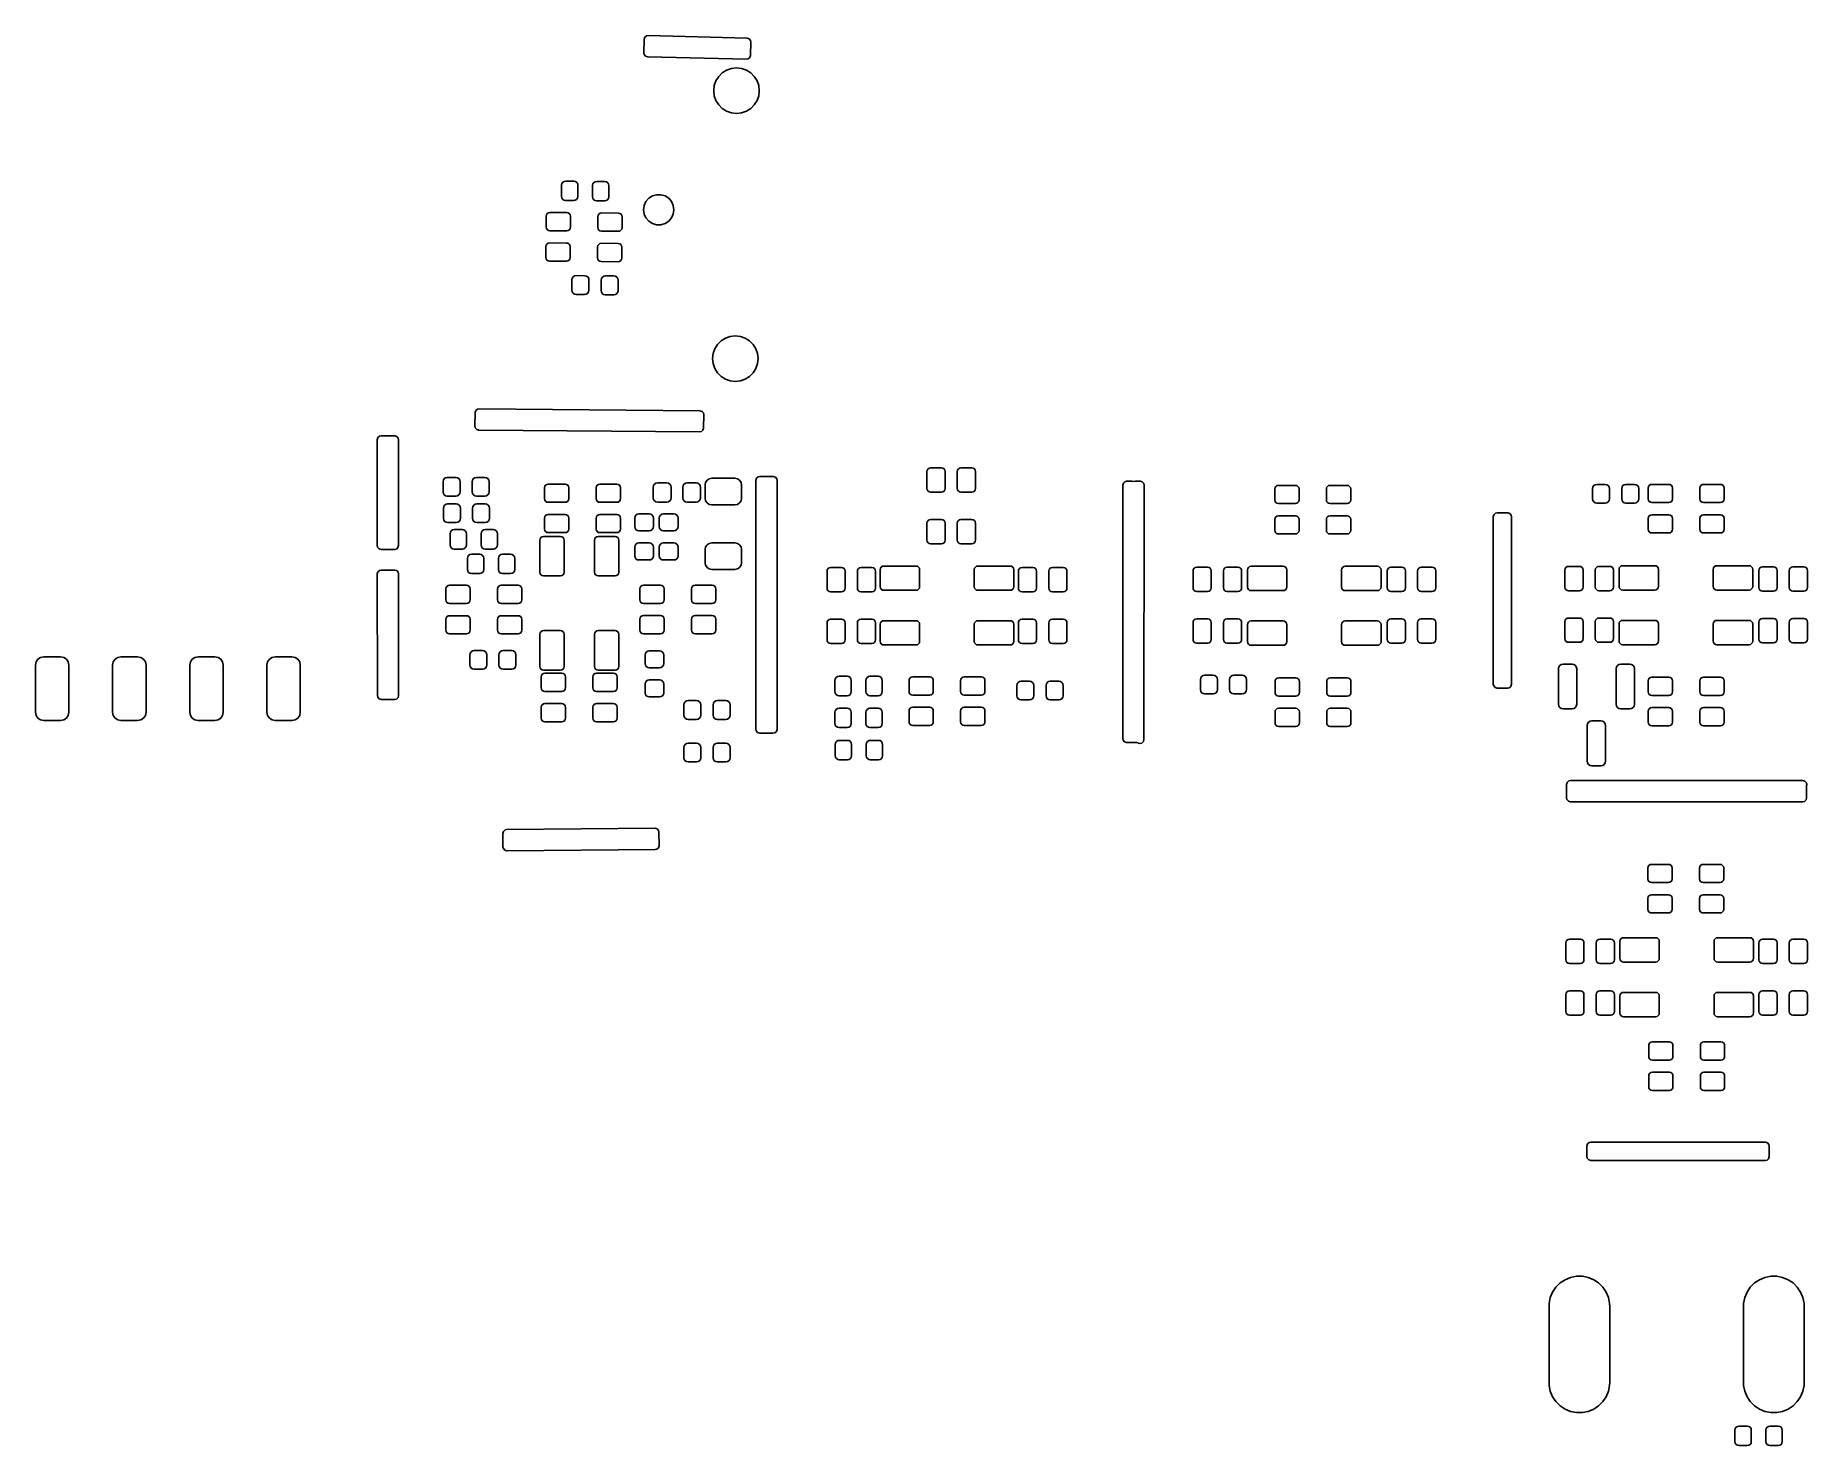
# Model space of a CAD drawing. Extents: x 127.1 to 185.4, y -114.4 to -68.
import ezdxf

# ---------------------------------------------------------------- set-up
doc = ezdxf.new("R2010")
doc.units = 0
doc.layers.add('BLACK', color=7, linetype='CONTINUOUS')

msp = doc.modelspace()

# ---------------------------------------------------------------- linework, layer by layer
at = {"layer": 'BLACK', "linetype": 'CONTINUOUS'}
for p, q in [((147.094149, -68.550476), (147.105874, -68.10263)), ((147.105874, -68.10263), (147.127652, -68.035056)), ((147.127652, -68.035056), (147.182506, -67.989984)), ((147.182506, -67.989984), (147.235129, -67.979971)), ((147.235129, -67.979971), (150.491452, -68.06524)), ((150.491452, -68.06524), (150.559026, -68.087019)), ((150.559026, -68.087019), (150.604099, -68.141873)), ((150.614111, -68.194495), (150.602386, -68.642341)), ((150.604099, -68.141873), (150.614111, -68.194495)), ((147.104161, -68.603098), (147.094149, -68.550476)), ((147.149234, -68.657952), (147.104161, -68.603098)), ((147.216808, -68.679731), (147.149234, -68.657952)), ((150.473131, -68.765), (147.216808, -68.679731)), ((150.525754, -68.754987), (150.473131, -68.765)), ((150.580608, -68.709915), (150.525754, -68.754987)), ((150.602386, -68.642341), (150.580608, -68.709915)), ((149.464273, -69.474587), (149.553626, -69.332383)), ((149.553626, -69.332383), (149.672383, -69.213626)), ((149.672383, -69.213626), (149.814587, -69.124273)), ((149.814587, -69.124273), (149.973109, -69.068804)), ((149.973109, -69.068804), (150.14, -69.05)), ((150.14, -69.05), (150.306891, -69.068804)), ((150.306891, -69.068804), (150.465413, -69.124273)), ((150.465413, -69.124273), (150.607617, -69.213626)), ((150.607617, -69.213626), (150.726374, -69.332383)), ((150.726374, -69.332383), (150.815727, -69.474587)), ((149.39, -69.8), (149.408804, -69.633109)), ((149.408804, -69.966891), (149.39, -69.8)), ((149.408804, -69.633109), (149.464273, -69.474587)), ((149.464273, -70.125413), (149.408804, -69.966891)), ((150.815727, -69.474587), (150.871196, -69.633109)), ((150.871196, -69.966891), (150.815727, -70.125413)), ((150.871196, -69.633109), (150.89, -69.8)), ((150.89, -69.8), (150.871196, -69.966891)), ((149.553626, -70.267617), (149.464273, -70.125413)), ((149.672383, -70.386374), (149.553626, -70.267617)), ((149.814587, -70.475727), (149.672383, -70.386374)), ((149.973109, -70.531196), (149.814587, -70.475727)), ((150.14, -70.55), (149.973109, -70.531196)), ((150.306891, -70.531196), (150.14, -70.55)), ((150.465413, -70.475727), (150.306891, -70.531196)), ((150.607617, -70.386374), (150.465413, -70.475727)), ((150.726374, -70.267617), (150.607617, -70.386374)), ((150.815727, -70.125413), (150.726374, -70.267617)), ((144.377783, -73.280006), (144.381012, -72.91002)), ((144.381012, -72.91002), (144.391738, -72.85845)), ((144.391738, -72.85845), (144.421384, -72.81491)), ((144.421384, -72.81491), (144.465435, -72.786028)), ((144.465435, -72.786028), (144.517185, -72.776203)), ((144.517185, -72.776203), (144.787174, -72.778559)), ((144.787174, -72.778559), (144.838745, -72.789286)), ((144.838745, -72.789286), (144.882285, -72.818932)), ((144.882285, -72.818932), (144.911166, -72.862983)), ((144.911166, -72.862983), (144.920991, -72.914732)), ((144.920991, -72.914732), (144.917762, -73.284718)), ((145.397745, -73.288908), (145.400974, -72.918922)), ((145.400974, -72.918922), (145.4117, -72.867352)), ((145.4117, -72.867352), (145.441346, -72.823812)), ((145.441346, -72.823812), (145.485397, -72.79493)), ((145.485397, -72.79493), (145.537147, -72.785105)), ((145.537147, -72.785105), (145.807136, -72.787461)), ((145.807136, -72.787461), (145.858707, -72.798188)), ((145.858707, -72.798188), (145.902247, -72.827834)), ((145.902247, -72.827834), (145.931128, -72.871885)), ((145.931128, -72.871885), (145.940953, -72.923634)), ((145.940953, -72.923634), (145.937724, -73.29362)), ((144.387608, -73.331755), (144.377783, -73.280006)), ((144.416489, -73.375806), (144.387608, -73.331755)), ((144.460029, -73.405452), (144.416489, -73.375806)), ((144.5116, -73.416179), (144.460029, -73.405452)), ((144.781589, -73.418535), (144.5116, -73.416179)), ((144.833339, -73.40871), (144.781589, -73.418535)), ((144.87739, -73.379828), (144.833339, -73.40871)), ((144.907036, -73.336288), (144.87739, -73.379828)), ((144.917762, -73.284718), (144.907036, -73.336288)), ((145.40757, -73.340657), (145.397745, -73.288908)), ((145.436451, -73.384708), (145.40757, -73.340657)), ((145.479991, -73.414354), (145.436451, -73.384708)), ((145.531562, -73.425081), (145.479991, -73.414354)), ((145.801551, -73.427437), (145.531562, -73.425081)), ((145.853301, -73.417612), (145.801551, -73.427437)), ((145.897352, -73.38873), (145.853301, -73.417612)), ((145.926998, -73.34519), (145.897352, -73.38873)), ((145.937724, -73.29362), (145.926998, -73.34519)), ((147.100254, -73.579134), (147.159373, -73.44968)), ((147.159373, -73.44968), (147.25257, -73.342125)), ((147.25257, -73.342125), (147.372292, -73.265184)), ((147.372292, -73.265184), (147.508843, -73.225089)), ((147.508843, -73.225089), (147.651157, -73.225089)), ((147.651157, -73.225089), (147.787708, -73.265184)), ((147.787708, -73.265184), (147.90743, -73.342125)), ((147.90743, -73.342125), (148.000627, -73.44968)), ((148.000627, -73.44968), (148.059746, -73.579134)), ((143.872839, -74.289104), (143.875981, -73.929117)), ((143.875981, -73.929117), (143.885515, -73.883277)), ((143.885515, -73.883277), (143.911867, -73.844574)), ((143.911867, -73.844574), (143.951024, -73.818902)), ((143.951024, -73.818902), (143.997024, -73.810169)), ((143.997024, -73.810169), (144.557002, -73.815056)), ((144.557002, -73.815056), (144.602843, -73.82459)), ((144.602843, -73.82459), (144.641545, -73.850942)), ((144.641545, -73.850942), (144.667218, -73.890099)), ((144.667218, -73.890099), (144.675951, -73.936098)), ((144.675951, -73.936098), (144.672809, -74.296085)), ((145.572776, -74.30394), (145.575918, -73.943953)), ((145.575918, -73.943953), (145.585452, -73.898113)), ((145.585452, -73.898113), (145.611804, -73.85941)), ((145.611804, -73.85941), (145.650961, -73.833738)), ((145.650961, -73.833738), (145.696961, -73.825005)), ((145.696961, -73.825005), (146.256939, -73.829892)), ((146.256939, -73.829892), (146.30278, -73.839426)), ((146.30278, -73.839426), (146.341482, -73.865778)), ((146.341482, -73.865778), (146.367155, -73.904935)), ((146.367155, -73.904935), (146.375888, -73.950934)), ((146.375888, -73.950934), (146.372746, -74.310921)), ((147.08, -73.72), (147.100254, -73.579134)), ((147.100254, -73.860866), (147.08, -73.72)), ((147.159373, -73.99032), (147.100254, -73.860866)), ((147.25257, -74.097875), (147.159373, -73.99032)), ((148.000627, -73.99032), (147.90743, -74.097875)), ((148.059746, -73.860866), (148.000627, -73.99032)), ((148.059746, -73.579134), (148.08, -73.72)), ((148.08, -73.72), (148.059746, -73.860866)), ((143.881572, -74.335103), (143.872839, -74.289104)), ((143.907245, -74.37426), (143.881572, -74.335103)), ((143.945947, -74.400612), (143.907245, -74.37426)), ((143.991788, -74.410146), (143.945947, -74.400612)), ((144.551766, -74.415033), (143.991788, -74.410146)), ((144.597766, -74.4063), (144.551766, -74.415033)), ((144.636923, -74.380628), (144.597766, -74.4063)), ((144.663275, -74.341925), (144.636923, -74.380628)), ((144.672809, -74.296085), (144.663275, -74.341925)), ((145.581509, -74.349939), (145.572776, -74.30394)), ((145.607182, -74.389096), (145.581509, -74.349939)), ((145.645884, -74.415448), (145.607182, -74.389096)), ((145.691725, -74.424982), (145.645884, -74.415448)), ((146.251703, -74.429869), (145.691725, -74.424982)), ((146.297703, -74.421136), (146.251703, -74.429869)), ((146.33686, -74.395464), (146.297703, -74.421136)), ((146.363212, -74.356761), (146.33686, -74.395464)), ((146.372746, -74.310921), (146.363212, -74.356761)), ((147.372292, -74.174816), (147.25257, -74.097875)), ((147.508843, -74.214911), (147.372292, -74.174816)), ((147.651157, -74.214911), (147.508843, -74.214911)), ((147.787708, -74.174816), (147.651157, -74.214911)), ((147.90743, -74.097875), (147.787708, -74.174816)), ((143.864112, -75.289066), (143.867254, -74.929079)), ((143.867254, -74.929079), (143.876788, -74.883239)), ((143.876788, -74.883239), (143.90314, -74.844536)), ((143.90314, -74.844536), (143.942297, -74.818864)), ((143.942297, -74.818864), (143.988297, -74.810131)), ((143.988297, -74.810131), (144.548275, -74.815018)), ((144.548275, -74.815018), (144.594116, -74.824552)), ((144.594116, -74.824552), (144.632818, -74.850904)), ((144.632818, -74.850904), (144.658491, -74.890061)), ((144.658491, -74.890061), (144.667224, -74.93606)), ((144.667224, -74.93606), (144.664082, -75.296047)), ((145.564049, -75.303902), (145.567191, -74.943915)), ((145.567191, -74.943915), (145.576725, -74.898075)), ((145.576725, -74.898075), (145.603077, -74.859372)), ((145.603077, -74.859372), (145.642234, -74.8337)), ((145.642234, -74.8337), (145.688234, -74.824967)), ((145.688234, -74.824967), (146.248212, -74.829854)), ((146.248212, -74.829854), (146.294053, -74.839388)), ((146.294053, -74.839388), (146.332755, -74.86574)), ((146.332755, -74.86574), (146.358428, -74.904897)), ((146.358428, -74.904897), (146.367161, -74.950896)), ((146.367161, -74.950896), (146.364019, -75.310883)), ((143.872845, -75.335065), (143.864112, -75.289066)), ((143.898518, -75.374222), (143.872845, -75.335065)), ((143.93722, -75.400574), (143.898518, -75.374222)), ((143.983061, -75.410108), (143.93722, -75.400574)), ((144.543039, -75.414995), (143.983061, -75.410108)), ((144.589039, -75.406262), (144.543039, -75.414995)), ((144.628196, -75.38059), (144.589039, -75.406262)), ((144.654548, -75.341887), (144.628196, -75.38059)), ((144.664082, -75.296047), (144.654548, -75.341887)), ((145.572782, -75.349901), (145.564049, -75.303902)), ((145.598455, -75.389058), (145.572782, -75.349901)), ((145.637157, -75.41541), (145.598455, -75.389058)), ((145.682998, -75.424944), (145.637157, -75.41541)), ((146.242976, -75.429831), (145.682998, -75.424944)), ((146.288976, -75.421098), (146.242976, -75.429831)), ((146.328133, -75.395426), (146.288976, -75.421098)), ((146.354485, -75.356723), (146.328133, -75.395426)), ((146.364019, -75.310883), (146.354485, -75.356723)), ((144.720848, -76.368117), (144.723815, -76.02813)), ((144.731037, -76.421784), (144.720848, -76.368117)), ((144.723815, -76.02813), (144.734939, -75.974649)), ((144.760988, -76.467466), (144.731037, -76.421784)), ((144.734939, -75.974649), (144.765682, -75.929497)), ((144.765682, -75.929497), (144.811365, -75.899546)), ((144.811365, -75.899546), (144.865032, -75.889357)), ((144.865032, -75.889357), (145.145021, -75.891801)), ((145.145021, -75.891801), (145.198502, -75.902925)), ((145.198502, -75.902925), (145.243654, -75.933668)), ((145.269703, -76.426485), (145.23896, -76.471637)), ((145.243654, -75.933668), (145.273605, -75.97935)), ((145.280827, -76.373004), (145.269703, -76.426485)), ((145.273605, -75.97935), (145.283794, -76.033017)), ((145.283794, -76.033017), (145.280827, -76.373004)), ((145.680812, -76.376495), (145.683779, -76.036508)), ((145.691001, -76.430162), (145.680812, -76.376495)), ((145.683779, -76.036508), (145.694903, -75.983027)), ((145.694903, -75.983027), (145.725646, -75.937875)), ((145.725646, -75.937875), (145.771329, -75.907924)), ((145.771329, -75.907924), (145.824996, -75.897735)), ((145.824996, -75.897735), (146.104985, -75.900179)), ((146.104985, -75.900179), (146.158466, -75.911303)), ((146.158466, -75.911303), (146.203618, -75.942046)), ((146.203618, -75.942046), (146.233569, -75.987728)), ((146.240791, -76.381382), (146.229667, -76.434863)), ((146.233569, -75.987728), (146.243758, -76.041395)), ((146.243758, -76.041395), (146.240791, -76.381382)), ((144.80614, -76.498209), (144.760988, -76.467466)), ((144.859621, -76.509333), (144.80614, -76.498209)), ((145.13961, -76.511777), (144.859621, -76.509333)), ((145.193277, -76.501588), (145.13961, -76.511777)), ((145.23896, -76.471637), (145.193277, -76.501588)), ((145.720952, -76.475844), (145.691001, -76.430162)), ((145.766104, -76.506587), (145.720952, -76.475844)), ((145.819585, -76.517711), (145.766104, -76.506587)), ((146.099574, -76.520155), (145.819585, -76.517711)), ((146.153241, -76.509966), (146.099574, -76.520155)), ((146.198924, -76.480015), (146.153241, -76.509966)), ((146.229667, -76.434863), (146.198924, -76.480015)), ((149.424273, -78.294587), (149.513626, -78.152383)), ((149.513626, -78.152383), (149.632383, -78.033626)), ((149.632383, -78.033626), (149.774587, -77.944273)), ((149.774587, -77.944273), (149.933109, -77.888804)), ((149.933109, -77.888804), (150.1, -77.87)), ((150.1, -77.87), (150.266891, -77.888804)), ((150.266891, -77.888804), (150.425413, -77.944273)), ((150.425413, -77.944273), (150.567617, -78.033626)), ((150.567617, -78.033626), (150.686374, -78.152383)), ((150.686374, -78.152383), (150.775727, -78.294587)), ((149.35, -78.62), (149.368804, -78.453109)), ((149.368804, -78.786891), (149.35, -78.62)), ((149.368804, -78.453109), (149.424273, -78.294587)), ((150.775727, -78.294587), (150.831196, -78.453109)), ((150.831196, -78.453109), (150.85, -78.62)), ((150.85, -78.62), (150.831196, -78.786891)), ((149.424273, -78.945413), (149.368804, -78.786891)), ((149.513626, -79.087617), (149.424273, -78.945413)), ((149.632383, -79.206374), (149.513626, -79.087617)), ((149.774587, -79.295727), (149.632383, -79.206374)), ((149.933109, -79.351196), (149.774587, -79.295727)), ((150.425413, -79.295727), (150.266891, -79.351196)), ((150.567617, -79.206374), (150.425413, -79.295727)), ((150.686374, -79.087617), (150.567617, -79.206374)), ((150.775727, -78.945413), (150.686374, -79.087617)), ((150.831196, -78.786891), (150.775727, -78.945413)), ((150.1, -79.37), (149.933109, -79.351196)), ((150.266891, -79.351196), (150.1, -79.37)), ((141.530944, -80.846014), (141.534806, -80.39803)), ((141.534806, -80.39803), (141.555394, -80.330084)), ((141.555394, -80.330084), (141.609449, -80.284055)), ((141.609449, -80.284055), (141.661901, -80.273121)), ((141.661901, -80.273121), (148.936682, -80.336607)), ((148.936682, -80.336607), (149.004625, -80.357203)), ((149.004625, -80.357203), (149.050648, -80.411262)), ((149.050648, -80.411262), (149.061577, -80.463681)), ((149.061577, -80.463681), (149.057742, -80.911664)), ((141.541873, -80.89844), (141.530944, -80.846014)), ((141.587896, -80.952499), (141.541873, -80.89844)), ((141.655839, -80.973095), (141.587896, -80.952499)), ((148.930647, -81.03658), (141.655839, -80.973095)), ((148.983106, -81.025642), (148.930647, -81.03658)), ((149.037158, -80.979611), (148.983106, -81.025642)), ((149.057742, -80.911664), (149.037158, -80.979611)), ((138.312839, -81.291712), (138.3328, -81.223579)), ((138.314944, -84.775486), (138.312839, -81.291712)), ((138.3328, -81.223579), (138.386427, -81.177054)), ((138.386427, -81.177054), (138.438839, -81.165636)), ((138.438839, -81.165636), (138.886839, -81.165635)), ((138.886839, -81.165635), (138.95496, -81.185637)), ((138.95496, -81.185637), (139.001453, -81.239292)), ((139.001453, -81.239292), (139.012839, -81.291559)), ((139.012839, -81.291559), (139.014943, -84.775394)), ((156.419134, -82.294077), (156.445147, -82.255146)), ((156.445147, -82.255146), (156.484078, -82.229133)), ((156.484078, -82.229133), (156.53, -82.219999)), ((156.53, -82.219999), (156.89, -82.219999)), ((156.89, -82.219999), (156.935922, -82.229133)), ((156.935922, -82.229133), (156.974853, -82.255146)), ((156.974853, -82.255146), (157.000866, -82.294077)), ((157.419134, -82.294077), (157.445147, -82.255146)), ((157.445147, -82.255146), (157.484078, -82.229133)), ((157.484078, -82.229133), (157.53, -82.219999)), ((157.53, -82.219999), (157.89, -82.219999)), ((157.89, -82.219999), (157.935922, -82.229133)), ((157.935922, -82.229133), (157.974853, -82.255146)), ((157.974853, -82.255146), (158.000866, -82.294077)), ((140.478085, -82.671742), (140.488742, -82.618166)), ((140.478085, -83.011742), (140.478085, -82.671742)), ((140.488742, -82.618166), (140.51909, -82.572747)), ((140.51909, -82.572747), (140.564509, -82.542399)), ((140.564509, -82.542399), (140.618085, -82.531742)), ((140.618085, -82.531742), (140.898085, -82.531742)), ((140.898085, -82.531742), (140.951661, -82.542399)), ((140.951661, -82.542399), (140.99708, -82.572747)), ((140.99708, -82.572747), (141.027428, -82.618166)), ((141.027428, -82.618166), (141.038085, -82.671742)), ((141.038085, -82.671742), (141.038085, -83.011742)), ((141.438085, -82.671742), (141.448742, -82.618166)), ((141.438085, -83.011742), (141.438085, -82.671742)), ((141.448742, -82.618166), (141.47909, -82.572747)), ((141.47909, -82.572747), (141.524509, -82.542399)), ((141.524509, -82.542399), (141.578085, -82.531742)), ((141.578085, -82.531742), (141.858085, -82.531742)), ((141.858085, -82.531742), (141.911661, -82.542399)), ((141.911661, -82.542399), (141.95708, -82.572747)), ((141.95708, -82.572747), (141.987428, -82.618166)), ((141.987428, -82.618166), (141.998085, -82.671742)), ((141.998085, -82.671742), (141.998085, -83.011742)), ((143.818083, -82.871742), (143.827217, -82.82582)), ((143.827217, -82.82582), (143.85323, -82.786889)), ((143.85323, -82.786889), (143.892161, -82.760876)), ((143.892161, -82.760876), (143.938083, -82.751742)), ((143.938083, -82.751742), (144.498083, -82.751742)), ((144.498083, -82.751742), (144.544005, -82.760876)), ((144.544005, -82.760876), (144.582936, -82.786889)), ((144.582936, -82.786889), (144.608949, -82.82582)), ((144.608949, -82.82582), (144.618083, -82.871742)), ((145.518085, -82.871742), (145.527219, -82.82582)), ((145.527219, -82.82582), (145.553232, -82.786889)), ((145.553232, -82.786889), (145.592163, -82.760876)), ((145.592163, -82.760876), (145.638085, -82.751742)), ((145.638085, -82.751742), (146.198085, -82.751742)), ((146.198085, -82.751742), (146.244007, -82.760876)), ((146.244007, -82.760876), (146.282938, -82.786889)), ((146.282938, -82.786889), (146.308951, -82.82582)), ((146.308951, -82.82582), (146.318085, -82.871742)), ((147.398085, -82.859242), (147.409313, -82.802796)), ((147.409313, -82.802796), (147.441287, -82.754944)), ((147.441287, -82.754944), (147.489139, -82.72297)), ((147.489139, -82.72297), (147.545585, -82.711742)), ((147.545585, -82.711742), (147.840585, -82.711742)), ((147.840585, -82.711742), (147.897031, -82.72297)), ((147.897031, -82.72297), (147.944883, -82.754944)), ((147.944883, -82.754944), (147.976857, -82.802796)), ((147.976857, -82.802796), (147.988085, -82.859242)), ((148.368085, -82.859242), (148.379313, -82.802796)), ((148.379313, -82.802796), (148.411287, -82.754944)), ((148.411287, -82.754944), (148.459139, -82.72297)), ((148.459139, -82.72297), (148.515585, -82.711742)), ((148.515585, -82.711742), (148.810585, -82.711742)), ((148.810585, -82.711742), (148.867031, -82.72297)), ((148.867031, -82.72297), (148.914883, -82.754944)), ((148.914883, -82.754944), (148.946857, -82.802796)), ((148.946857, -82.802796), (148.958085, -82.859242)), ((149.108085, -82.780492), (149.124736, -82.69678)), ((149.108085, -83.217992), (149.108085, -82.780492)), ((149.124736, -82.69678), (149.172155, -82.625812)), ((149.172155, -82.625812), (149.243123, -82.578393)), ((149.243123, -82.578393), (149.326835, -82.561742)), ((149.326835, -82.561742), (150.089335, -82.561742)), ((150.089335, -82.561742), (150.173047, -82.578393)), ((150.173047, -82.578393), (150.244015, -82.625812)), ((150.244015, -82.625812), (150.291434, -82.69678)), ((150.291434, -82.69678), (150.308085, -82.780492)), ((150.308085, -82.780492), (150.308085, -83.217992)), ((150.778085, -82.628733), (150.798087, -82.560612)), ((150.778085, -90.826719), (150.778085, -82.628733)), ((150.798087, -82.560612), (150.851743, -82.514119)), ((150.851743, -82.514119), (150.904085, -82.502733)), ((150.904085, -82.502733), (151.352085, -82.502733)), ((151.352085, -82.502733), (151.420206, -82.522735)), ((151.420206, -82.522735), (151.466699, -82.576391)), ((151.466699, -82.576391), (151.478085, -82.628733)), ((151.478085, -82.628733), (151.478085, -90.82927)), ((156.41, -82.339999), (156.419134, -82.294077)), ((156.41, -82.899999), (156.41, -82.339999)), ((157.000866, -82.294077), (157.01, -82.339999)), ((157.01, -82.339999), (157.01, -82.899999)), ((157.41, -82.339999), (157.419134, -82.294077)), ((157.41, -82.899999), (157.41, -82.339999)), ((158.000866, -82.294077), (158.01, -82.339999)), ((158.01, -82.339999), (158.01, -82.899999)), ((162.854002, -91.129646), (162.856391, -82.787294)), ((162.856391, -82.787294), (162.876413, -82.719179)), ((162.876413, -82.719179), (162.930082, -82.672701)), ((162.930082, -82.672701), (162.982391, -82.66133)), ((162.982391, -82.66133), (163.156292, -82.66133)), ((163.156292, -82.66133), (163.167349, -82.664576)), ((163.167349, -82.664576), (163.278305, -82.661382)), ((163.278305, -82.661382), (163.281931, -82.66133)), ((163.281931, -82.66133), (163.430391, -82.66133)), ((163.430391, -82.66133), (163.498512, -82.681332)), ((163.498512, -82.681332), (163.545005, -82.734988)), ((163.545005, -82.734988), (163.556391, -82.787366)), ((163.556391, -82.787366), (163.553992, -91.165166)), ((167.869133, -82.868691), (167.895146, -82.82976)), ((167.895146, -82.82976), (167.934077, -82.803747)), ((167.934077, -82.803747), (167.979999, -82.794613)), ((167.979999, -82.794613), (168.539999, -82.794613)), ((168.539999, -82.794613), (168.585921, -82.803747)), ((168.585921, -82.803747), (168.624852, -82.82976)), ((168.624852, -82.82976), (168.650865, -82.868691)), ((169.569135, -82.868691), (169.595148, -82.82976)), ((169.595148, -82.82976), (169.634079, -82.803747)), ((169.634079, -82.803747), (169.680001, -82.794613)), ((169.680001, -82.794613), (170.240001, -82.794613)), ((170.240001, -82.794613), (170.285923, -82.803747)), ((170.285923, -82.803747), (170.324854, -82.82976)), ((170.324854, -82.82976), (170.350867, -82.868691)), ((178.333542, -82.848166), (178.36389, -82.802747)), ((178.36389, -82.802747), (178.409309, -82.772399)), ((178.409309, -82.772399), (178.462885, -82.761742)), ((178.462885, -82.761742), (178.742885, -82.761742)), ((178.742885, -82.761742), (178.796461, -82.772399)), ((178.796461, -82.772399), (178.84188, -82.802747)), ((178.84188, -82.802747), (178.872228, -82.848166)), ((179.293542, -82.848166), (179.32389, -82.802747)), ((179.32389, -82.802747), (179.369309, -82.772399)), ((179.369309, -82.772399), (179.422885, -82.761742)), ((179.422885, -82.761742), (179.702885, -82.761742)), ((179.702885, -82.761742), (179.756461, -82.772399)), ((179.756461, -82.772399), (179.80188, -82.802747)), ((179.80188, -82.802747), (179.832228, -82.848166)), ((180.152884, -82.881742), (180.162018, -82.83582)), ((180.162018, -82.83582), (180.188031, -82.796889)), ((180.188031, -82.796889), (180.226962, -82.770876)), ((180.226962, -82.770876), (180.272884, -82.761742)), ((180.272884, -82.761742), (180.832884, -82.761742)), ((180.832884, -82.761742), (180.878806, -82.770876)), ((180.878806, -82.770876), (180.917737, -82.796889)), ((180.917737, -82.796889), (180.94375, -82.83582)), ((180.94375, -82.83582), (180.952884, -82.881742)), ((181.852886, -82.881742), (181.86202, -82.83582)), ((181.86202, -82.83582), (181.888033, -82.796889)), ((181.888033, -82.796889), (181.926964, -82.770876)), ((181.926964, -82.770876), (181.972886, -82.761742)), ((181.972886, -82.761742), (182.532886, -82.761742)), ((182.532886, -82.761742), (182.578808, -82.770876)), ((182.578808, -82.770876), (182.617739, -82.796889)), ((182.617739, -82.796889), (182.643752, -82.83582)), ((182.643752, -82.83582), (182.652886, -82.881742)), ((140.488742, -83.065318), (140.478085, -83.011742)), ((140.51909, -83.110737), (140.488742, -83.065318)), ((140.564509, -83.141085), (140.51909, -83.110737)), ((140.531005, -83.441005), (140.576424, -83.410657)), ((140.618085, -83.151742), (140.564509, -83.141085)), ((140.576424, -83.410657), (140.63, -83.4)), ((140.898085, -83.151742), (140.618085, -83.151742)), ((140.63, -83.4), (140.91, -83.4)), ((140.951661, -83.141085), (140.898085, -83.151742)), ((140.91, -83.4), (140.963576, -83.410657)), ((140.99708, -83.110737), (140.951661, -83.141085)), ((140.963576, -83.410657), (141.008995, -83.441005)), ((141.027428, -83.065318), (140.99708, -83.110737)), ((141.038085, -83.011742), (141.027428, -83.065318)), ((141.448742, -83.065318), (141.438085, -83.011742)), ((141.47909, -83.110737), (141.448742, -83.065318)), ((141.524509, -83.141085), (141.47909, -83.110737)), ((141.491005, -83.441005), (141.536424, -83.410657)), ((141.578085, -83.151742), (141.524509, -83.141085)), ((141.536424, -83.410657), (141.59, -83.4)), ((141.858085, -83.151742), (141.578085, -83.151742)), ((141.59, -83.4), (141.87, -83.4)), ((141.911661, -83.141085), (141.858085, -83.151742)), ((141.87, -83.4), (141.923576, -83.410657)), ((141.95708, -83.110737), (141.911661, -83.141085)), ((141.923576, -83.410657), (141.968995, -83.441005)), ((141.987428, -83.065318), (141.95708, -83.110737)), ((141.998085, -83.011742), (141.987428, -83.065318)), ((143.818083, -83.231742), (143.818083, -82.871742)), ((143.827217, -83.277664), (143.818083, -83.231742)), ((143.85323, -83.316595), (143.827217, -83.277664)), ((143.892161, -83.342608), (143.85323, -83.316595)), ((143.938083, -83.351742), (143.892161, -83.342608)), ((144.498083, -83.351742), (143.938083, -83.351742)), ((144.544005, -83.342608), (144.498083, -83.351742)), ((144.582936, -83.316595), (144.544005, -83.342608)), ((144.608949, -83.277664), (144.582936, -83.316595)), ((144.618083, -83.231742), (144.608949, -83.277664)), ((144.618083, -82.871742), (144.618083, -83.231742)), ((145.518085, -83.231742), (145.518085, -82.871742)), ((145.527219, -83.277664), (145.518085, -83.231742)), ((145.553232, -83.316595), (145.527219, -83.277664)), ((145.592163, -83.342608), (145.553232, -83.316595)), ((145.638085, -83.351742), (145.592163, -83.342608)), ((146.198085, -83.351742), (145.638085, -83.351742)), ((146.244007, -83.342608), (146.198085, -83.351742)), ((146.282938, -83.316595), (146.244007, -83.342608)), ((146.308951, -83.277664), (146.282938, -83.316595)), ((146.318085, -83.231742), (146.308951, -83.277664)), ((146.318085, -82.871742), (146.318085, -83.231742)), ((147.398085, -83.204242), (147.398085, -82.859242)), ((147.409313, -83.260688), (147.398085, -83.204242)), ((147.441287, -83.30854), (147.409313, -83.260688)), ((147.489139, -83.340514), (147.441287, -83.30854)), ((147.545585, -83.351742), (147.489139, -83.340514)), ((147.840585, -83.351742), (147.545585, -83.351742)), ((147.897031, -83.340514), (147.840585, -83.351742)), ((147.944883, -83.30854), (147.897031, -83.340514)), ((147.976857, -83.260688), (147.944883, -83.30854)), ((147.988085, -83.204242), (147.976857, -83.260688)), ((147.988085, -82.859242), (147.988085, -83.204242)), ((148.368085, -83.204242), (148.368085, -82.859242)), ((148.379313, -83.260688), (148.368085, -83.204242)), ((148.411287, -83.30854), (148.379313, -83.260688)), ((148.459139, -83.340514), (148.411287, -83.30854)), ((148.515585, -83.351742), (148.459139, -83.340514)), ((148.810585, -83.351742), (148.515585, -83.351742)), ((148.867031, -83.340514), (148.810585, -83.351742)), ((148.914883, -83.30854), (148.867031, -83.340514)), ((148.946857, -83.260688), (148.914883, -83.30854)), ((148.958085, -83.204242), (148.946857, -83.260688)), ((148.958085, -82.859242), (148.958085, -83.204242)), ((149.124736, -83.301704), (149.108085, -83.217992)), ((149.172155, -83.372672), (149.124736, -83.301704)), ((149.243123, -83.420091), (149.172155, -83.372672)), ((149.326835, -83.436742), (149.243123, -83.420091)), ((150.173047, -83.420091), (150.089335, -83.436742)), ((150.244015, -83.372672), (150.173047, -83.420091)), ((150.291434, -83.301704), (150.244015, -83.372672)), ((150.308085, -83.217992), (150.291434, -83.301704)), ((156.419134, -82.945921), (156.41, -82.899999)), ((156.445147, -82.984852), (156.419134, -82.945921)), ((156.484078, -83.010865), (156.445147, -82.984852)), ((156.53, -83.019999), (156.484078, -83.010865)), ((156.89, -83.019999), (156.53, -83.019999)), ((156.935922, -83.010865), (156.89, -83.019999)), ((156.974853, -82.984852), (156.935922, -83.010865)), ((157.000866, -82.945921), (156.974853, -82.984852)), ((157.01, -82.899999), (157.000866, -82.945921)), ((157.419134, -82.945921), (157.41, -82.899999)), ((157.445147, -82.984852), (157.419134, -82.945921)), ((157.484078, -83.010865), (157.445147, -82.984852)), ((157.53, -83.019999), (157.484078, -83.010865)), ((157.89, -83.019999), (157.53, -83.019999)), ((157.935922, -83.010865), (157.89, -83.019999)), ((157.974853, -82.984852), (157.935922, -83.010865)), ((158.000866, -82.945921), (157.974853, -82.984852)), ((158.01, -82.899999), (158.000866, -82.945921)), ((167.859999, -82.914613), (167.869133, -82.868691)), ((167.859999, -83.274613), (167.859999, -82.914613)), ((167.869133, -83.320535), (167.859999, -83.274613)), ((167.895146, -83.359466), (167.869133, -83.320535)), ((167.934077, -83.385479), (167.895146, -83.359466)), ((167.979999, -83.394613), (167.934077, -83.385479)), ((168.539999, -83.394613), (167.979999, -83.394613)), ((168.585921, -83.385479), (168.539999, -83.394613)), ((168.624852, -83.359466), (168.585921, -83.385479)), ((168.650865, -83.320535), (168.624852, -83.359466)), ((168.650865, -82.868691), (168.659999, -82.914613)), ((168.659999, -83.274613), (168.650865, -83.320535)), ((168.659999, -82.914613), (168.659999, -83.274613)), ((169.560001, -82.914613), (169.569135, -82.868691)), ((169.560001, -83.274613), (169.560001, -82.914613)), ((169.569135, -83.320535), (169.560001, -83.274613)), ((169.595148, -83.359466), (169.569135, -83.320535)), ((169.634079, -83.385479), (169.595148, -83.359466)), ((169.680001, -83.394613), (169.634079, -83.385479)), ((170.240001, -83.394613), (169.680001, -83.394613)), ((170.285923, -83.385479), (170.240001, -83.394613)), ((170.324854, -83.359466), (170.285923, -83.385479)), ((170.350867, -83.320535), (170.324854, -83.359466)), ((170.350867, -82.868691), (170.360001, -82.914613)), ((170.360001, -83.274613), (170.350867, -83.320535)), ((170.360001, -82.914613), (170.360001, -83.274613)), ((178.322885, -82.901742), (178.333542, -82.848166)), ((178.322885, -83.241742), (178.322885, -82.901742)), ((178.333542, -83.295318), (178.322885, -83.241742)), ((178.36389, -83.340737), (178.333542, -83.295318)), ((178.409309, -83.371085), (178.36389, -83.340737)), ((178.462885, -83.381742), (178.409309, -83.371085)), ((178.742885, -83.381742), (178.462885, -83.381742)), ((178.796461, -83.371085), (178.742885, -83.381742)), ((178.84188, -83.340737), (178.796461, -83.371085)), ((178.872228, -83.295318), (178.84188, -83.340737)), ((178.872228, -82.848166), (178.882885, -82.901742)), ((178.882885, -83.241742), (178.872228, -83.295318)), ((178.882885, -82.901742), (178.882885, -83.241742)), ((179.282885, -82.901742), (179.293542, -82.848166)), ((179.282885, -83.241742), (179.282885, -82.901742)), ((179.293542, -83.295318), (179.282885, -83.241742)), ((179.32389, -83.340737), (179.293542, -83.295318)), ((179.369309, -83.371085), (179.32389, -83.340737)), ((179.422885, -83.381742), (179.369309, -83.371085)), ((179.702885, -83.381742), (179.422885, -83.381742)), ((179.756461, -83.371085), (179.702885, -83.381742)), ((179.80188, -83.340737), (179.756461, -83.371085)), ((179.832228, -83.295318), (179.80188, -83.340737)), ((179.832228, -82.848166), (179.842885, -82.901742)), ((179.842885, -83.241742), (179.832228, -83.295318)), ((179.842885, -82.901742), (179.842885, -83.241742)), ((180.152884, -83.241742), (180.152884, -82.881742)), ((180.162018, -83.287664), (180.152884, -83.241742)), ((180.188031, -83.326595), (180.162018, -83.287664)), ((180.226962, -83.352608), (180.188031, -83.326595)), ((180.272884, -83.361742), (180.226962, -83.352608)), ((180.832884, -83.361742), (180.272884, -83.361742)), ((180.878806, -83.352608), (180.832884, -83.361742)), ((180.917737, -83.326595), (180.878806, -83.352608)), ((180.94375, -83.287664), (180.917737, -83.326595)), ((180.952884, -83.241742), (180.94375, -83.287664)), ((180.952884, -82.881742), (180.952884, -83.241742)), ((181.852886, -83.241742), (181.852886, -82.881742)), ((181.86202, -83.287664), (181.852886, -83.241742)), ((181.888033, -83.326595), (181.86202, -83.287664)), ((181.926964, -83.352608), (181.888033, -83.326595)), ((181.972886, -83.361742), (181.926964, -83.352608)), ((182.532886, -83.361742), (181.972886, -83.361742)), ((182.578808, -83.352608), (182.532886, -83.361742)), ((182.617739, -83.326595), (182.578808, -83.352608)), ((182.643752, -83.287664), (182.617739, -83.326595)), ((182.652886, -83.241742), (182.643752, -83.287664)), ((182.652886, -82.881742), (182.652886, -83.241742)), ((140.49, -83.54), (140.500657, -83.486424)), ((140.49, -83.88), (140.49, -83.54)), ((140.500657, -83.933576), (140.49, -83.88)), ((140.500657, -83.486424), (140.531005, -83.441005)), ((140.531005, -83.978995), (140.500657, -83.933576)), ((140.576424, -84.009343), (140.531005, -83.978995)), ((140.63, -84.02), (140.576424, -84.009343)), ((140.963576, -84.009343), (140.91, -84.02)), ((141.008995, -83.978995), (140.963576, -84.009343)), ((141.008995, -83.441005), (141.039343, -83.486424)), ((141.039343, -83.933576), (141.008995, -83.978995)), ((141.039343, -83.486424), (141.05, -83.54)), ((141.05, -83.88), (141.039343, -83.933576)), ((141.05, -83.54), (141.05, -83.88)), ((141.45, -83.54), (141.460657, -83.486424)), ((141.45, -83.88), (141.45, -83.54)), ((141.460657, -83.933576), (141.45, -83.88)), ((141.460657, -83.486424), (141.491005, -83.441005)), ((141.491005, -83.978995), (141.460657, -83.933576)), ((141.536424, -84.009343), (141.491005, -83.978995)), ((141.59, -84.02), (141.536424, -84.009343)), ((141.923576, -84.009343), (141.87, -84.02)), ((141.968995, -83.978995), (141.923576, -84.009343)), ((141.968995, -83.441005), (141.999343, -83.486424)), ((141.999343, -83.933576), (141.968995, -83.978995)), ((141.999343, -83.486424), (142.01, -83.54)), ((142.01, -83.88), (141.999343, -83.933576)), ((142.01, -83.54), (142.01, -83.88)), ((143.818083, -83.871742), (143.827217, -83.82582)), ((143.818083, -84.231742), (143.818083, -83.871742)), ((143.827217, -83.82582), (143.85323, -83.786889)), ((143.85323, -83.786889), (143.892161, -83.760876)), ((143.892161, -83.760876), (143.938083, -83.751742)), ((143.938083, -83.751742), (144.498083, -83.751742)), ((144.498083, -83.751742), (144.544005, -83.760876)), ((144.544005, -83.760876), (144.582936, -83.786889)), ((144.582936, -83.786889), (144.608949, -83.82582)), ((144.608949, -83.82582), (144.618083, -83.871742)), ((144.618083, -83.871742), (144.618083, -84.231742)), ((145.518085, -83.871742), (145.527219, -83.82582)), ((145.518085, -84.231742), (145.518085, -83.871742)), ((145.527219, -83.82582), (145.553232, -83.786889)), ((145.553232, -83.786889), (145.592163, -83.760876)), ((145.592163, -83.760876), (145.638085, -83.751742)), ((145.638085, -83.751742), (146.198085, -83.751742)), ((146.198085, -83.751742), (146.244007, -83.760876)), ((146.244007, -83.760876), (146.282938, -83.786889)), ((146.282938, -83.786889), (146.308951, -83.82582)), ((146.308951, -83.82582), (146.318085, -83.871742)), ((146.318085, -83.871742), (146.318085, -84.231742)), ((146.788085, -83.871742), (146.798742, -83.818166)), ((146.788085, -84.151742), (146.788085, -83.871742)), ((146.798742, -83.818166), (146.82909, -83.772747)), ((146.82909, -83.772747), (146.874509, -83.742399)), ((146.874509, -83.742399), (146.928085, -83.731742)), ((146.928085, -83.731742), (147.268085, -83.731742)), ((147.268085, -83.731742), (147.321661, -83.742399)), ((147.321661, -83.742399), (147.36708, -83.772747)), ((147.36708, -83.772747), (147.397428, -83.818166)), ((147.397428, -83.818166), (147.408085, -83.871742)), ((147.408085, -83.871742), (147.408085, -84.151742)), ((147.598085, -83.871742), (147.608742, -83.818166)), ((147.598085, -84.151742), (147.598085, -83.871742)), ((147.608742, -83.818166), (147.63909, -83.772747)), ((147.63909, -83.772747), (147.684509, -83.742399)), ((147.684509, -83.742399), (147.738085, -83.731742)), ((147.738085, -83.731742), (148.078085, -83.731742)), ((148.078085, -83.731742), (148.131661, -83.742399)), ((148.131661, -83.742399), (148.17708, -83.772747)), ((148.17708, -83.772747), (148.207428, -83.818166)), ((148.207428, -83.818166), (148.218085, -83.871742)), ((148.218085, -83.871742), (148.218085, -84.151742)), ((150.089335, -83.436742), (149.326835, -83.436742)), ((156.41, -84.040001), (156.419134, -83.994079)), ((156.419134, -83.994079), (156.445147, -83.955148)), ((156.445147, -83.955148), (156.484078, -83.929135)), ((156.484078, -83.929135), (156.53, -83.920001)), ((156.53, -83.920001), (156.89, -83.920001)), ((156.89, -83.920001), (156.935922, -83.929135)), ((156.935922, -83.929135), (156.974853, -83.955148)), ((156.974853, -83.955148), (157.000866, -83.994079)), ((157.000866, -83.994079), (157.01, -84.040001)), ((157.41, -84.040001), (157.419134, -83.994079)), ((157.419134, -83.994079), (157.445147, -83.955148)), ((157.445147, -83.955148), (157.484078, -83.929135)), ((157.484078, -83.929135), (157.53, -83.920001)), ((157.53, -83.920001), (157.89, -83.920001)), ((157.89, -83.920001), (157.935922, -83.929135)), ((157.935922, -83.929135), (157.974853, -83.955148)), ((157.974853, -83.955148), (158.000866, -83.994079)), ((158.000866, -83.994079), (158.01, -84.040001)), ((167.859999, -83.914613), (167.869133, -83.868691)), ((167.859999, -84.274613), (167.859999, -83.914613)), ((167.869133, -83.868691), (167.895146, -83.82976)), ((167.895146, -83.82976), (167.934077, -83.803747)), ((167.934077, -83.803747), (167.979999, -83.794613)), ((167.979999, -83.794613), (168.539999, -83.794613)), ((168.539999, -83.794613), (168.585921, -83.803747)), ((168.585921, -83.803747), (168.624852, -83.82976)), ((168.624852, -83.82976), (168.650865, -83.868691)), ((168.650865, -83.868691), (168.659999, -83.914613)), ((168.659999, -83.914613), (168.659999, -84.274613)), ((169.560001, -83.914613), (169.569135, -83.868691)), ((169.560001, -84.274613), (169.560001, -83.914613)), ((169.569135, -83.868691), (169.595148, -83.82976)), ((169.595148, -83.82976), (169.634079, -83.803747)), ((169.634079, -83.803747), (169.680001, -83.794613)), ((169.680001, -83.794613), (170.240001, -83.794613)), ((170.240001, -83.794613), (170.285923, -83.803747)), ((170.285923, -83.803747), (170.324854, -83.82976)), ((170.324854, -83.82976), (170.350867, -83.868691)), ((170.350867, -83.868691), (170.360001, -83.914613)), ((170.360001, -83.914613), (170.360001, -84.274613)), ((175.056485, -83.828011), (175.076487, -83.75989)), ((175.056485, -89.342246), (175.056485, -83.828011)), ((175.076487, -83.75989), (175.130143, -83.713397)), ((175.130143, -83.713397), (175.182485, -83.702011)), ((175.182485, -83.702011), (175.530485, -83.70201)), ((175.530485, -83.70201), (175.598605, -83.722012)), ((175.598605, -83.722012), (175.645098, -83.775667)), ((175.645098, -83.775667), (175.656485, -83.82801)), ((175.656485, -83.82801), (175.656485, -89.344317)), ((180.152884, -83.881742), (180.162018, -83.83582)), ((180.152884, -84.241742), (180.152884, -83.881742)), ((180.162018, -83.83582), (180.188031, -83.796889)), ((180.188031, -83.796889), (180.226962, -83.770876)), ((180.226962, -83.770876), (180.272884, -83.761742)), ((180.272884, -83.761742), (180.832884, -83.761742)), ((180.832884, -83.761742), (180.878806, -83.770876)), ((180.878806, -83.770876), (180.917737, -83.796889)), ((180.917737, -83.796889), (180.94375, -83.83582)), ((180.94375, -83.83582), (180.952884, -83.881742)), ((180.952884, -83.881742), (180.952884, -84.241742)), ((181.852886, -83.881742), (181.86202, -83.83582)), ((181.852886, -84.241742), (181.852886, -83.881742)), ((181.86202, -83.83582), (181.888033, -83.796889)), ((181.888033, -83.796889), (181.926964, -83.770876)), ((181.926964, -83.770876), (181.972886, -83.761742)), ((181.972886, -83.761742), (182.532886, -83.761742)), ((182.532886, -83.761742), (182.578808, -83.770876)), ((182.578808, -83.770876), (182.617739, -83.796889)), ((182.617739, -83.796889), (182.643752, -83.83582)), ((182.643752, -83.83582), (182.652886, -83.881742)), ((182.652886, -83.881742), (182.652886, -84.241742)), ((140.91, -84.02), (140.63, -84.02)), ((140.71, -84.385), (140.720276, -84.333338)), ((140.71, -84.755), (140.71, -84.385)), ((140.720276, -84.333338), (140.749541, -84.289541)), ((140.749541, -84.289541), (140.793338, -84.260276)), ((140.793338, -84.260276), (140.845, -84.25)), ((140.845, -84.25), (141.115, -84.25)), ((141.115, -84.25), (141.166662, -84.260276)), ((141.166662, -84.260276), (141.210459, -84.289541)), ((141.210459, -84.289541), (141.239724, -84.333338)), ((141.239724, -84.333338), (141.25, -84.385)), ((141.25, -84.385), (141.25, -84.755)), ((141.87, -84.02), (141.59, -84.02)), ((141.73, -84.385), (141.740276, -84.333338)), ((141.73, -84.755), (141.73, -84.385)), ((141.740276, -84.333338), (141.769541, -84.289541)), ((141.769541, -84.289541), (141.813338, -84.260276)), ((141.813338, -84.260276), (141.865, -84.25)), ((141.865, -84.25), (142.135, -84.25)), ((142.135, -84.25), (142.186662, -84.260276)), ((142.186662, -84.260276), (142.230459, -84.289541)), ((142.230459, -84.289541), (142.259724, -84.333338)), ((142.259724, -84.333338), (142.27, -84.385)), ((142.27, -84.385), (142.27, -84.755)), ((143.668085, -84.596742), (143.677219, -84.55082)), ((143.677219, -84.55082), (143.703232, -84.511889)), ((143.703232, -84.511889), (143.742163, -84.485876)), ((143.742163, -84.485876), (143.788085, -84.476742)), ((143.788085, -84.476742), (144.348085, -84.476742)), ((143.827217, -84.277664), (143.818083, -84.231742)), ((143.85323, -84.316595), (143.827217, -84.277664)), ((143.892161, -84.342608), (143.85323, -84.316595)), ((143.938083, -84.351742), (143.892161, -84.342608)), ((144.498083, -84.351742), (143.938083, -84.351742)), ((144.348085, -84.476742), (144.394007, -84.485876)), ((144.394007, -84.485876), (144.432938, -84.511889)), ((144.432938, -84.511889), (144.458951, -84.55082)), ((144.458951, -84.55082), (144.468085, -84.596742)), ((144.544005, -84.342608), (144.498083, -84.351742)), ((144.582936, -84.316595), (144.544005, -84.342608)), ((144.608949, -84.277664), (144.582936, -84.316595)), ((144.618083, -84.231742), (144.608949, -84.277664)), ((145.468085, -84.596742), (145.477219, -84.55082)), ((145.477219, -84.55082), (145.503232, -84.511889)), ((145.503232, -84.511889), (145.542163, -84.485876)), ((145.527219, -84.277664), (145.518085, -84.231742)), ((145.553232, -84.316595), (145.527219, -84.277664)), ((145.542163, -84.485876), (145.588085, -84.476742)), ((145.592163, -84.342608), (145.553232, -84.316595)), ((145.588085, -84.476742), (146.148085, -84.476742)), ((145.638085, -84.351742), (145.592163, -84.342608)), ((146.198085, -84.351742), (145.638085, -84.351742)), ((146.148085, -84.476742), (146.194007, -84.485876)), ((146.194007, -84.485876), (146.232938, -84.511889)), ((146.244007, -84.342608), (146.198085, -84.351742)), ((146.232938, -84.511889), (146.258951, -84.55082)), ((146.282938, -84.316595), (146.244007, -84.342608)), ((146.258951, -84.55082), (146.268085, -84.596742)), ((146.308951, -84.277664), (146.282938, -84.316595)), ((146.318085, -84.231742), (146.308951, -84.277664)), ((146.798742, -84.205318), (146.788085, -84.151742)), ((146.82909, -84.250737), (146.798742, -84.205318)), ((146.874509, -84.281085), (146.82909, -84.250737)), ((146.928085, -84.291742), (146.874509, -84.281085)), ((147.268085, -84.291742), (146.928085, -84.291742)), ((147.321661, -84.281085), (147.268085, -84.291742)), ((147.36708, -84.250737), (147.321661, -84.281085)), ((147.397428, -84.205318), (147.36708, -84.250737)), ((147.408085, -84.151742), (147.397428, -84.205318)), ((147.608742, -84.205318), (147.598085, -84.151742)), ((147.63909, -84.250737), (147.608742, -84.205318)), ((147.684509, -84.281085), (147.63909, -84.250737)), ((147.738085, -84.291742), (147.684509, -84.281085)), ((148.078085, -84.291742), (147.738085, -84.291742)), ((148.131661, -84.281085), (148.078085, -84.291742)), ((148.17708, -84.250737), (148.131661, -84.281085)), ((148.207428, -84.205318), (148.17708, -84.250737)), ((148.218085, -84.151742), (148.207428, -84.205318)), ((156.41, -84.600001), (156.41, -84.040001)), ((157.01, -84.040001), (157.01, -84.600001)), ((157.41, -84.600001), (157.41, -84.040001)), ((158.01, -84.040001), (158.01, -84.600001)), ((167.869133, -84.320535), (167.859999, -84.274613)), ((167.895146, -84.359466), (167.869133, -84.320535)), ((167.934077, -84.385479), (167.895146, -84.359466)), ((167.979999, -84.394613), (167.934077, -84.385479)), ((168.539999, -84.394613), (167.979999, -84.394613)), ((168.585921, -84.385479), (168.539999, -84.394613)), ((168.624852, -84.359466), (168.585921, -84.385479)), ((168.650865, -84.320535), (168.624852, -84.359466)), ((168.659999, -84.274613), (168.650865, -84.320535)), ((169.569135, -84.320535), (169.560001, -84.274613)), ((169.595148, -84.359466), (169.569135, -84.320535)), ((169.634079, -84.385479), (169.595148, -84.359466)), ((169.680001, -84.394613), (169.634079, -84.385479)), ((170.240001, -84.394613), (169.680001, -84.394613)), ((170.285923, -84.385479), (170.240001, -84.394613)), ((170.324854, -84.359466), (170.285923, -84.385479)), ((170.350867, -84.320535), (170.324854, -84.359466)), ((170.360001, -84.274613), (170.350867, -84.320535)), ((180.162018, -84.287664), (180.152884, -84.241742)), ((180.188031, -84.326595), (180.162018, -84.287664)), ((180.226962, -84.352608), (180.188031, -84.326595)), ((180.272884, -84.361742), (180.226962, -84.352608)), ((180.832884, -84.361742), (180.272884, -84.361742)), ((180.878806, -84.352608), (180.832884, -84.361742)), ((180.917737, -84.326595), (180.878806, -84.352608)), ((180.94375, -84.287664), (180.917737, -84.326595)), ((180.952884, -84.241742), (180.94375, -84.287664)), ((181.86202, -84.287664), (181.852886, -84.241742)), ((181.888033, -84.326595), (181.86202, -84.287664)), ((181.926964, -84.352608), (181.888033, -84.326595)), ((181.972886, -84.361742), (181.926964, -84.352608)), ((182.532886, -84.361742), (181.972886, -84.361742)), ((182.578808, -84.352608), (182.532886, -84.361742)), ((182.617739, -84.326595), (182.578808, -84.352608)), ((182.643752, -84.287664), (182.617739, -84.326595)), ((182.652886, -84.241742), (182.643752, -84.287664)), ((138.326323, -84.827737), (138.314944, -84.775486)), ((138.372809, -84.881399), (138.326323, -84.827737)), ((138.440927, -84.90141), (138.372809, -84.881399)), ((138.646196, -84.901438), (138.440927, -84.90141)), ((138.888926, -84.90147), (138.646196, -84.901438)), ((138.941355, -84.890052), (138.888926, -84.90147)), ((138.994982, -84.843527), (138.941355, -84.890052)), ((139.014943, -84.775394), (138.994982, -84.843527)), ((140.720276, -84.806662), (140.71, -84.755)), ((140.749541, -84.850459), (140.720276, -84.806662)), ((140.793338, -84.879724), (140.749541, -84.850459)), ((140.845, -84.89), (140.793338, -84.879724)), ((141.115, -84.89), (140.845, -84.89)), ((141.166662, -84.879724), (141.115, -84.89)), ((141.210459, -84.850459), (141.166662, -84.879724)), ((141.239724, -84.806662), (141.210459, -84.850459)), ((141.25, -84.755), (141.239724, -84.806662)), ((141.28, -85.195), (141.290276, -85.143338)), ((141.290276, -85.143338), (141.319541, -85.099541)), ((141.319541, -85.099541), (141.363338, -85.070276)), ((141.363338, -85.070276), (141.415, -85.06)), ((141.415, -85.06), (141.685, -85.06)), ((141.685, -85.06), (141.736662, -85.070276)), ((141.740276, -84.806662), (141.73, -84.755)), ((141.736662, -85.070276), (141.780459, -85.099541)), ((141.769541, -84.850459), (141.740276, -84.806662)), ((141.813338, -84.879724), (141.769541, -84.850459)), ((141.780459, -85.099541), (141.809724, -85.143338)), ((141.809724, -85.143338), (141.82, -85.195)), ((141.865, -84.89), (141.813338, -84.879724)), ((142.135, -84.89), (141.865, -84.89)), ((142.186662, -84.879724), (142.135, -84.89)), ((142.230459, -84.850459), (142.186662, -84.879724)), ((142.259724, -84.806662), (142.230459, -84.850459)), ((142.27, -84.755), (142.259724, -84.806662)), ((142.3, -85.195), (142.310276, -85.143338)), ((142.310276, -85.143338), (142.339541, -85.099541)), ((142.339541, -85.099541), (142.383338, -85.070276)), ((142.383338, -85.070276), (142.435, -85.06)), ((142.435, -85.06), (142.705, -85.06)), ((142.705, -85.06), (142.756662, -85.070276)), ((142.756662, -85.070276), (142.800459, -85.099541)), ((142.800459, -85.099541), (142.829724, -85.143338)), ((142.829724, -85.143338), (142.84, -85.195)), ((143.668085, -85.656742), (143.668085, -84.596742)), ((144.468085, -84.596742), (144.468085, -85.656742)), ((145.468085, -85.656742), (145.468085, -84.596742)), ((146.268085, -84.596742), (146.268085, -85.656742)), ((146.788085, -84.831742), (146.798742, -84.778166)), ((146.788085, -85.111742), (146.788085, -84.831742)), ((146.798742, -85.165318), (146.788085, -85.111742)), ((146.798742, -84.778166), (146.82909, -84.732747)), ((146.82909, -85.210737), (146.798742, -85.165318)), ((146.82909, -84.732747), (146.874509, -84.702399)), ((146.874509, -84.702399), (146.928085, -84.691742)), ((146.928085, -84.691742), (147.268085, -84.691742)), ((147.268085, -84.691742), (147.321661, -84.702399)), ((147.321661, -84.702399), (147.36708, -84.732747)), ((147.36708, -84.732747), (147.397428, -84.778166)), ((147.397428, -85.165318), (147.36708, -85.210737)), ((147.397428, -84.778166), (147.408085, -84.831742)), ((147.408085, -85.111742), (147.397428, -85.165318)), ((147.408085, -84.831742), (147.408085, -85.111742)), ((147.598085, -84.831742), (147.608742, -84.778166)), ((147.598085, -85.111742), (147.598085, -84.831742)), ((147.608742, -85.165318), (147.598085, -85.111742)), ((147.608742, -84.778166), (147.63909, -84.732747)), ((147.63909, -85.210737), (147.608742, -85.165318)), ((147.63909, -84.732747), (147.684509, -84.702399)), ((147.684509, -84.702399), (147.738085, -84.691742)), ((147.738085, -84.691742), (148.078085, -84.691742)), ((148.078085, -84.691742), (148.131661, -84.702399)), ((148.131661, -84.702399), (148.17708, -84.732747)), ((148.17708, -84.732747), (148.207428, -84.778166)), ((148.207428, -85.165318), (148.17708, -85.210737)), ((148.207428, -84.778166), (148.218085, -84.831742)), ((148.218085, -85.111742), (148.207428, -85.165318)), ((148.218085, -84.831742), (148.218085, -85.111742)), ((149.108085, -84.905492), (149.124736, -84.82178)), ((149.108085, -85.342992), (149.108085, -84.905492)), ((149.124736, -84.82178), (149.172155, -84.750812)), ((149.172155, -84.750812), (149.243123, -84.703393)), ((149.243123, -84.703393), (149.326835, -84.686742)), ((149.326835, -84.686742), (150.089335, -84.686742)), ((150.089335, -84.686742), (150.173047, -84.703393)), ((150.173047, -84.703393), (150.244015, -84.750812)), ((150.244015, -84.750812), (150.291434, -84.82178)), ((150.291434, -84.82178), (150.308085, -84.905492)), ((150.308085, -84.905492), (150.308085, -85.342992)), ((156.419134, -84.645923), (156.41, -84.600001)), ((156.445147, -84.684854), (156.419134, -84.645923)), ((156.484078, -84.710867), (156.445147, -84.684854)), ((156.53, -84.720001), (156.484078, -84.710867)), ((156.89, -84.720001), (156.53, -84.720001)), ((156.935922, -84.710867), (156.89, -84.720001)), ((156.974853, -84.684854), (156.935922, -84.710867)), ((157.000866, -84.645923), (156.974853, -84.684854)), ((157.01, -84.600001), (157.000866, -84.645923)), ((157.419134, -84.645923), (157.41, -84.600001)), ((157.445147, -84.684854), (157.419134, -84.645923)), ((157.484078, -84.710867), (157.445147, -84.684854)), ((157.53, -84.720001), (157.484078, -84.710867)), ((157.89, -84.720001), (157.53, -84.720001)), ((157.935922, -84.710867), (157.89, -84.720001)), ((157.974853, -84.684854), (157.935922, -84.710867)), ((158.000866, -84.645923), (157.974853, -84.684854)), ((158.01, -84.600001), (158.000866, -84.645923)), ((138.315509, -85.708275), (138.33547, -85.640142)), ((138.317931, -89.716259), (138.315509, -85.708275)), ((138.33547, -85.640142), (138.389097, -85.593617)), ((138.389097, -85.593617), (138.441509, -85.582199)), ((138.441509, -85.582199), (138.889507, -85.582198)), ((138.889507, -85.582198), (138.957628, -85.6022)), ((138.957628, -85.6022), (139.004121, -85.655855)), ((139.004121, -85.655855), (139.015507, -85.708122)), ((139.015507, -85.708122), (139.017927, -89.716115)), ((141.28, -85.565), (141.28, -85.195)), ((141.290276, -85.616662), (141.28, -85.565)), ((141.319541, -85.660459), (141.290276, -85.616662)), ((141.363338, -85.689724), (141.319541, -85.660459)), ((141.415, -85.7), (141.363338, -85.689724)), ((141.685, -85.7), (141.415, -85.7)), ((141.736662, -85.689724), (141.685, -85.7)), ((141.780459, -85.660459), (141.736662, -85.689724)), ((141.809724, -85.616662), (141.780459, -85.660459)), ((141.82, -85.565), (141.809724, -85.616662)), ((141.82, -85.195), (141.82, -85.565)), ((142.3, -85.565), (142.3, -85.195)), ((142.310276, -85.616662), (142.3, -85.565)), ((142.339541, -85.660459), (142.310276, -85.616662)), ((142.383338, -85.689724), (142.339541, -85.660459)), ((142.435, -85.7), (142.383338, -85.689724)), ((142.705, -85.7), (142.435, -85.7)), ((142.756662, -85.689724), (142.705, -85.7)), ((142.800459, -85.660459), (142.756662, -85.689724)), ((142.829724, -85.616662), (142.800459, -85.660459)), ((142.84, -85.565), (142.829724, -85.616662)), ((142.84, -85.195), (142.84, -85.565)), ((143.677219, -85.702664), (143.668085, -85.656742)), ((143.703232, -85.741595), (143.677219, -85.702664)), ((143.742163, -85.767608), (143.703232, -85.741595)), ((144.432938, -85.741595), (144.394007, -85.767608)), ((144.458951, -85.702664), (144.432938, -85.741595)), ((144.468085, -85.656742), (144.458951, -85.702664)), ((145.477219, -85.702664), (145.468085, -85.656742)), ((145.503232, -85.741595), (145.477219, -85.702664)), ((145.542163, -85.767608), (145.503232, -85.741595)), ((146.232938, -85.741595), (146.194007, -85.767608)), ((146.258951, -85.702664), (146.232938, -85.741595)), ((146.268085, -85.656742), (146.258951, -85.702664)), ((146.874509, -85.241085), (146.82909, -85.210737)), ((146.928085, -85.251742), (146.874509, -85.241085)), ((147.268085, -85.251742), (146.928085, -85.251742)), ((147.321661, -85.241085), (147.268085, -85.251742)), ((147.36708, -85.210737), (147.321661, -85.241085)), ((147.684509, -85.241085), (147.63909, -85.210737)), ((147.738085, -85.251742), (147.684509, -85.241085)), ((148.078085, -85.251742), (147.738085, -85.251742)), ((148.131661, -85.241085), (148.078085, -85.251742)), ((148.17708, -85.210737), (148.131661, -85.241085)), ((149.124736, -85.426704), (149.108085, -85.342992)), ((149.172155, -85.497672), (149.124736, -85.426704)), ((149.243123, -85.545091), (149.172155, -85.497672)), ((149.326835, -85.561742), (149.243123, -85.545091)), ((150.089335, -85.561742), (149.326835, -85.561742)), ((150.173047, -85.545091), (150.089335, -85.561742)), ((150.244015, -85.497672), (150.173047, -85.545091)), ((150.291434, -85.426704), (150.244015, -85.497672)), ((150.308085, -85.342992), (150.291434, -85.426704)), ((153.12, -85.619999), (153.129134, -85.574077)), ((153.12, -86.179999), (153.12, -85.619999)), ((153.129134, -85.574077), (153.155147, -85.535146)), ((153.155147, -85.535146), (153.194078, -85.509133)), ((153.194078, -85.509133), (153.24, -85.499999)), ((153.24, -85.499999), (153.6, -85.499999)), ((153.6, -85.499999), (153.645922, -85.509133)), ((153.645922, -85.509133), (153.684853, -85.535146)), ((153.684853, -85.535146), (153.710866, -85.574077)), ((153.710866, -85.574077), (153.72, -85.619999)), ((153.72, -85.619999), (153.72, -86.179999)), ((154.12, -85.619999), (154.129134, -85.574077)), ((154.12, -86.179999), (154.12, -85.619999)), ((154.129134, -85.574077), (154.155147, -85.535146)), ((154.155147, -85.535146), (154.194078, -85.509133)), ((154.194078, -85.509133), (154.24, -85.499999)), ((154.24, -85.499999), (154.6, -85.499999)), ((154.6, -85.499999), (154.645922, -85.509133)), ((154.645922, -85.509133), (154.684853, -85.535146)), ((154.684853, -85.535146), (154.710866, -85.574077)), ((154.710866, -85.574077), (154.72, -85.619999)), ((154.72, -85.619999), (154.72, -86.179999)), ((154.87, -85.57), (154.879134, -85.524078)), ((154.87, -86.13), (154.87, -85.57)), ((154.879134, -85.524078), (154.905147, -85.485147)), ((154.905147, -85.485147), (154.944078, -85.459134)), ((154.944078, -85.459134), (154.99, -85.45)), ((154.99, -85.45), (156.05, -85.45)), ((156.05, -85.45), (156.095922, -85.459134)), ((156.095922, -85.459134), (156.134853, -85.485147)), ((156.134853, -85.485147), (156.160866, -85.524078)), ((156.160866, -85.524078), (156.17, -85.57)), ((156.17, -85.57), (156.17, -86.13)), ((157.97, -85.57), (157.979134, -85.524078)), ((157.97, -86.13), (157.97, -85.57)), ((157.979134, -85.524078), (158.005147, -85.485147)), ((158.005147, -85.485147), (158.044078, -85.459134)), ((158.044078, -85.459134), (158.09, -85.45)), ((158.09, -85.45), (159.15, -85.45)), ((159.15, -85.45), (159.195922, -85.459134)), ((159.195922, -85.459134), (159.234853, -85.485147)), ((159.234853, -85.485147), (159.260866, -85.524078)), ((159.260866, -85.524078), (159.27, -85.57)), ((159.27, -85.57), (159.27, -86.13)), ((159.42, -85.619999), (159.429134, -85.574077)), ((159.42, -86.179999), (159.42, -85.619999)), ((159.429134, -85.574077), (159.455147, -85.535146)), ((159.455147, -85.535146), (159.494078, -85.509133)), ((159.494078, -85.509133), (159.54, -85.499999)), ((159.54, -85.499999), (159.9, -85.499999)), ((159.9, -85.499999), (159.945922, -85.509133)), ((159.945922, -85.509133), (159.984853, -85.535146)), ((159.984853, -85.535146), (160.010866, -85.574077)), ((160.010866, -85.574077), (160.02, -85.619999)), ((160.02, -85.619999), (160.02, -86.179999)), ((160.42, -85.619999), (160.429134, -85.574077)), ((160.42, -86.179999), (160.42, -85.619999)), ((160.429134, -85.574077), (160.455147, -85.535146)), ((160.455147, -85.535146), (160.494078, -85.509133)), ((160.494078, -85.509133), (160.54, -85.499999)), ((160.54, -85.499999), (160.9, -85.499999)), ((160.9, -85.499999), (160.945922, -85.509133)), ((160.945922, -85.509133), (160.984853, -85.535146)), ((160.984853, -85.535146), (161.010866, -85.574077)), ((161.010866, -85.574077), (161.02, -85.619999)), ((161.02, -85.619999), (161.02, -86.179999)), ((165.17, -85.61), (165.179134, -85.564078)), ((165.17, -86.17), (165.17, -85.61)), ((165.179134, -85.564078), (165.205147, -85.525147)), ((165.205147, -85.525147), (165.244078, -85.499134)), ((165.244078, -85.499134), (165.29, -85.49)), ((165.29, -85.49), (165.65, -85.49)), ((165.65, -85.49), (165.695922, -85.499134)), ((165.695922, -85.499134), (165.734853, -85.525147)), ((165.734853, -85.525147), (165.760866, -85.564078)), ((165.760866, -85.564078), (165.77, -85.61)), ((165.77, -85.61), (165.77, -86.17)), ((166.17, -85.61), (166.179134, -85.564078)), ((166.17, -86.17), (166.17, -85.61)), ((166.179134, -85.564078), (166.205147, -85.525147)), ((166.205147, -85.525147), (166.244078, -85.499134)), ((166.244078, -85.499134), (166.29, -85.49)), ((166.29, -85.49), (166.65, -85.49)), ((166.65, -85.49), (166.695922, -85.499134)), ((166.695922, -85.499134), (166.734853, -85.525147)), ((166.734853, -85.525147), (166.760866, -85.564078)), ((166.760866, -85.564078), (166.77, -85.61)), ((166.77, -85.61), (166.77, -86.17)), ((166.96, -85.58), (166.969134, -85.534078)), ((166.96, -86.14), (166.96, -85.58)), ((166.969134, -85.534078), (166.995147, -85.495147)), ((166.995147, -85.495147), (167.034078, -85.469134)), ((167.034078, -85.469134), (167.08, -85.46)), ((167.08, -85.46), (168.14, -85.46)), ((168.14, -85.46), (168.185922, -85.469134)), ((168.185922, -85.469134), (168.224853, -85.495147)), ((168.224853, -85.495147), (168.250866, -85.534078)), ((168.250866, -85.534078), (168.26, -85.58)), ((168.26, -85.58), (168.26, -86.14)), ((170.06, -85.58), (170.069134, -85.534078)), ((170.06, -86.14), (170.06, -85.58)), ((170.069134, -85.534078), (170.095147, -85.495147)), ((170.095147, -85.495147), (170.134078, -85.469134)), ((170.134078, -85.469134), (170.18, -85.46)), ((170.18, -85.46), (171.24, -85.46)), ((171.24, -85.46), (171.285922, -85.469134)), ((171.285922, -85.469134), (171.324853, -85.495147)), ((171.324853, -85.495147), (171.350866, -85.534078)), ((171.350866, -85.534078), (171.36, -85.58)), ((171.36, -85.58), (171.36, -86.14)), ((171.565387, -85.61), (171.574521, -85.564078)), ((171.565387, -86.17), (171.565387, -85.61)), ((171.574521, -85.564078), (171.600534, -85.525147)), ((171.600534, -85.525147), (171.639465, -85.499134)), ((171.639465, -85.499134), (171.685387, -85.49)), ((171.685387, -85.49), (172.045387, -85.49)), ((172.045387, -85.49), (172.091309, -85.499134)), ((172.091309, -85.499134), (172.13024, -85.525147)), ((172.13024, -85.525147), (172.156253, -85.564078)), ((172.156253, -85.564078), (172.165387, -85.61)), ((172.165387, -85.61), (172.165387, -86.17)), ((172.565387, -85.61), (172.574521, -85.564078)), ((172.565387, -86.17), (172.565387, -85.61)), ((172.574521, -85.564078), (172.600534, -85.525147)), ((172.600534, -85.525147), (172.639465, -85.499134)), ((172.639465, -85.499134), (172.685387, -85.49)), ((172.685387, -85.49), (173.045387, -85.49)), ((173.045387, -85.49), (173.091309, -85.499134)), ((173.091309, -85.499134), (173.13024, -85.525147)), ((173.13024, -85.525147), (173.156253, -85.564078)), ((173.156253, -85.564078), (173.165387, -85.61)), ((173.165387, -85.61), (173.165387, -86.17)), ((177.412885, -85.581742), (177.422019, -85.53582)), ((177.412885, -86.141742), (177.412885, -85.581742)), ((177.422019, -85.53582), (177.448032, -85.496889)), ((177.448032, -85.496889), (177.486963, -85.470876)), ((177.486963, -85.470876), (177.532885, -85.461742)), ((177.532885, -85.461742), (177.892885, -85.461742)), ((177.892885, -85.461742), (177.938807, -85.470876)), ((177.938807, -85.470876), (177.977738, -85.496889)), ((177.977738, -85.496889), (178.003751, -85.53582)), ((178.003751, -85.53582), (178.012885, -85.581742)), ((178.012885, -85.581742), (178.012885, -86.141742)), ((178.412885, -85.581742), (178.422019, -85.53582)), ((178.412885, -86.141742), (178.412885, -85.581742)), ((178.422019, -85.53582), (178.448032, -85.496889)), ((178.448032, -85.496889), (178.486963, -85.470876)), ((178.486963, -85.470876), (178.532885, -85.461742)), ((178.532885, -85.461742), (178.892885, -85.461742)), ((178.892885, -85.461742), (178.938807, -85.470876)), ((178.938807, -85.470876), (178.977738, -85.496889)), ((178.977738, -85.496889), (179.003751, -85.53582)), ((179.003751, -85.53582), (179.012885, -85.581742)), ((179.012885, -85.581742), (179.012885, -86.141742)), ((179.195, -85.56), (179.204134, -85.514078)), ((179.195, -86.12), (179.195, -85.56)), ((179.204134, -85.514078), (179.230147, -85.475147)), ((179.230147, -85.475147), (179.269078, -85.449134)), ((179.269078, -85.449134), (179.315, -85.44)), ((179.315, -85.44), (180.375, -85.44)), ((180.375, -85.44), (180.420922, -85.449134)), ((180.420922, -85.449134), (180.459853, -85.475147)), ((180.459853, -85.475147), (180.485866, -85.514078)), ((180.485866, -85.514078), (180.495, -85.56)), ((180.495, -85.56), (180.495, -86.12)), ((182.295, -85.56), (182.304134, -85.514078)), ((182.295, -86.12), (182.295, -85.56)), ((182.304134, -85.514078), (182.330147, -85.475147)), ((182.330147, -85.475147), (182.369078, -85.449134)), ((182.369078, -85.449134), (182.415, -85.44)), ((182.415, -85.44), (183.475, -85.44)), ((183.475, -85.44), (183.520922, -85.449134)), ((183.520922, -85.449134), (183.559853, -85.475147)), ((183.559853, -85.475147), (183.585866, -85.514078)), ((183.585866, -85.514078), (183.595, -85.56)), ((183.595, -85.56), (183.595, -86.12)), ((183.8, -85.6), (183.809134, -85.554078)), ((183.8, -86.16), (183.8, -85.6)), ((183.809134, -85.554078), (183.835147, -85.515147)), ((183.835147, -85.515147), (183.874078, -85.489134)), ((183.874078, -85.489134), (183.92, -85.48)), ((183.92, -85.48), (184.28, -85.48)), ((184.28, -85.48), (184.325922, -85.489134)), ((184.325922, -85.489134), (184.364853, -85.515147)), ((184.364853, -85.515147), (184.390866, -85.554078)), ((184.390866, -85.554078), (184.4, -85.6)), ((184.4, -85.6), (184.4, -86.16)), ((184.8, -85.6), (184.809134, -85.554078)), ((184.8, -86.16), (184.8, -85.6)), ((184.809134, -85.554078), (184.835147, -85.515147)), ((184.835147, -85.515147), (184.874078, -85.489134)), ((184.874078, -85.489134), (184.92, -85.48)), ((184.92, -85.48), (185.28, -85.48)), ((185.28, -85.48), (185.325922, -85.489134)), ((185.325922, -85.489134), (185.364853, -85.515147)), ((185.364853, -85.515147), (185.390866, -85.554078)), ((185.390866, -85.554078), (185.4, -85.6)), ((185.4, -85.6), (185.4, -86.16)), ((140.569999, -86.205387), (140.579133, -86.159465)), ((140.569999, -86.565387), (140.569999, -86.205387)), ((140.579133, -86.159465), (140.605146, -86.120534)), ((140.605146, -86.120534), (140.644077, -86.094521)), ((140.644077, -86.094521), (140.689999, -86.085387)), ((140.689999, -86.085387), (141.249999, -86.085387)), ((141.249999, -86.085387), (141.295921, -86.094521)), ((141.295921, -86.094521), (141.334852, -86.120534)), ((141.334852, -86.120534), (141.360865, -86.159465)), ((141.360865, -86.159465), (141.369999, -86.205387)), ((141.369999, -86.205387), (141.369999, -86.565387)), ((142.270001, -86.205387), (142.279135, -86.159465)), ((142.270001, -86.565387), (142.270001, -86.205387)), ((142.279135, -86.159465), (142.305148, -86.120534)), ((142.305148, -86.120534), (142.344079, -86.094521)), ((142.344079, -86.094521), (142.390001, -86.085387)), ((142.390001, -86.085387), (142.950001, -86.085387)), ((142.950001, -86.085387), (142.995923, -86.094521)), ((142.995923, -86.094521), (143.034854, -86.120534)), ((143.034854, -86.120534), (143.060867, -86.159465)), ((143.060867, -86.159465), (143.070001, -86.205387)), ((143.070001, -86.205387), (143.070001, -86.565387)), ((143.788085, -85.776742), (143.742163, -85.767608)), ((144.348085, -85.776742), (143.788085, -85.776742)), ((144.394007, -85.767608), (144.348085, -85.776742)), ((145.588085, -85.776742), (145.542163, -85.767608)), ((146.148085, -85.776742), (145.588085, -85.776742)), ((146.194007, -85.767608), (146.148085, -85.776742)), ((146.958085, -86.201742), (146.967219, -86.15582)), ((146.958085, -86.561742), (146.958085, -86.201742)), ((146.967219, -86.15582), (146.993232, -86.116889)), ((146.993232, -86.116889), (147.032163, -86.090876)), ((147.032163, -86.090876), (147.078085, -86.081742)), ((147.078085, -86.081742), (147.638085, -86.081742)), ((147.638085, -86.081742), (147.684007, -86.090876)), ((147.684007, -86.090876), (147.722938, -86.116889)), ((147.722938, -86.116889), (147.748951, -86.15582)), ((147.748951, -86.15582), (147.758085, -86.201742)), ((147.758085, -86.201742), (147.758085, -86.561742)), ((148.658087, -86.201742), (148.667221, -86.15582)), ((148.658087, -86.561742), (148.658087, -86.201742)), ((148.667221, -86.15582), (148.693234, -86.116889)), ((148.693234, -86.116889), (148.732165, -86.090876)), ((148.732165, -86.090876), (148.778087, -86.081742)), ((148.778087, -86.081742), (149.338087, -86.081742)), ((149.338087, -86.081742), (149.384009, -86.090876)), ((149.384009, -86.090876), (149.42294, -86.116889)), ((149.42294, -86.116889), (149.448953, -86.15582)), ((149.448953, -86.15582), (149.458087, -86.201742)), ((149.458087, -86.201742), (149.458087, -86.561742)), ((153.129134, -86.225921), (153.12, -86.179999)), ((153.155147, -86.264852), (153.129134, -86.225921)), ((153.194078, -86.290865), (153.155147, -86.264852)), ((153.24, -86.299999), (153.194078, -86.290865)), ((153.6, -86.299999), (153.24, -86.299999)), ((153.645922, -86.290865), (153.6, -86.299999)), ((153.684853, -86.264852), (153.645922, -86.290865)), ((153.710866, -86.225921), (153.684853, -86.264852)), ((153.72, -86.179999), (153.710866, -86.225921)), ((154.129134, -86.225921), (154.12, -86.179999)), ((154.155147, -86.264852), (154.129134, -86.225921)), ((154.194078, -86.290865), (154.155147, -86.264852)), ((154.24, -86.299999), (154.194078, -86.290865)), ((154.6, -86.299999), (154.24, -86.299999)), ((154.645922, -86.290865), (154.6, -86.299999)), ((154.684853, -86.264852), (154.645922, -86.290865)), ((154.710866, -86.225921), (154.684853, -86.264852)), ((154.72, -86.179999), (154.710866, -86.225921)), ((154.879134, -86.175922), (154.87, -86.13)), ((154.905147, -86.214853), (154.879134, -86.175922)), ((154.944078, -86.240866), (154.905147, -86.214853)), ((154.99, -86.25), (154.944078, -86.240866)), ((156.05, -86.25), (154.99, -86.25)), ((156.095922, -86.240866), (156.05, -86.25)), ((156.134853, -86.214853), (156.095922, -86.240866)), ((156.160866, -86.175922), (156.134853, -86.214853)), ((156.17, -86.13), (156.160866, -86.175922)), ((157.979134, -86.175922), (157.97, -86.13)), ((158.005147, -86.214853), (157.979134, -86.175922)), ((158.044078, -86.240866), (158.005147, -86.214853)), ((158.09, -86.25), (158.044078, -86.240866)), ((159.15, -86.25), (158.09, -86.25)), ((159.195922, -86.240866), (159.15, -86.25)), ((159.234853, -86.214853), (159.195922, -86.240866)), ((159.260866, -86.175922), (159.234853, -86.214853)), ((159.27, -86.13), (159.260866, -86.175922)), ((159.429134, -86.225921), (159.42, -86.179999)), ((159.455147, -86.264852), (159.429134, -86.225921)), ((159.494078, -86.290865), (159.455147, -86.264852)), ((159.54, -86.299999), (159.494078, -86.290865)), ((159.9, -86.299999), (159.54, -86.299999)), ((159.945922, -86.290865), (159.9, -86.299999)), ((159.984853, -86.264852), (159.945922, -86.290865)), ((160.010866, -86.225921), (159.984853, -86.264852)), ((160.02, -86.179999), (160.010866, -86.225921)), ((160.429134, -86.225921), (160.42, -86.179999)), ((160.455147, -86.264852), (160.429134, -86.225921)), ((160.494078, -86.290865), (160.455147, -86.264852)), ((160.54, -86.299999), (160.494078, -86.290865)), ((160.9, -86.299999), (160.54, -86.299999)), ((160.945922, -86.290865), (160.9, -86.299999)), ((160.984853, -86.264852), (160.945922, -86.290865)), ((161.010866, -86.225921), (160.984853, -86.264852)), ((161.02, -86.179999), (161.010866, -86.225921)), ((165.179134, -86.215922), (165.17, -86.17)), ((165.205147, -86.254853), (165.179134, -86.215922)), ((165.244078, -86.280866), (165.205147, -86.254853)), ((165.29, -86.29), (165.244078, -86.280866)), ((165.65, -86.29), (165.29, -86.29)), ((165.695922, -86.280866), (165.65, -86.29)), ((165.734853, -86.254853), (165.695922, -86.280866)), ((165.760866, -86.215922), (165.734853, -86.254853)), ((165.77, -86.17), (165.760866, -86.215922)), ((166.179134, -86.215922), (166.17, -86.17)), ((166.205147, -86.254853), (166.179134, -86.215922)), ((166.244078, -86.280866), (166.205147, -86.254853)), ((166.29, -86.29), (166.244078, -86.280866)), ((166.65, -86.29), (166.29, -86.29)), ((166.695922, -86.280866), (166.65, -86.29)), ((166.734853, -86.254853), (166.695922, -86.280866)), ((166.760866, -86.215922), (166.734853, -86.254853)), ((166.77, -86.17), (166.760866, -86.215922)), ((166.969134, -86.185922), (166.96, -86.14)), ((166.995147, -86.224853), (166.969134, -86.185922)), ((167.034078, -86.250866), (166.995147, -86.224853)), ((167.08, -86.26), (167.034078, -86.250866)), ((168.14, -86.26), (167.08, -86.26)), ((168.185922, -86.250866), (168.14, -86.26)), ((168.224853, -86.224853), (168.185922, -86.250866)), ((168.250866, -86.185922), (168.224853, -86.224853)), ((168.26, -86.14), (168.250866, -86.185922)), ((170.069134, -86.185922), (170.06, -86.14)), ((170.095147, -86.224853), (170.069134, -86.185922)), ((170.134078, -86.250866), (170.095147, -86.224853)), ((170.18, -86.26), (170.134078, -86.250866)), ((171.24, -86.26), (170.18, -86.26)), ((171.285922, -86.250866), (171.24, -86.26)), ((171.324853, -86.224853), (171.285922, -86.250866)), ((171.350866, -86.185922), (171.324853, -86.224853)), ((171.36, -86.14), (171.350866, -86.185922)), ((171.574521, -86.215922), (171.565387, -86.17)), ((171.600534, -86.254853), (171.574521, -86.215922)), ((171.639465, -86.280866), (171.600534, -86.254853)), ((171.685387, -86.29), (171.639465, -86.280866)), ((172.045387, -86.29), (171.685387, -86.29)), ((172.091309, -86.280866), (172.045387, -86.29)), ((172.13024, -86.254853), (172.091309, -86.280866)), ((172.156253, -86.215922), (172.13024, -86.254853)), ((172.165387, -86.17), (172.156253, -86.215922)), ((172.574521, -86.215922), (172.565387, -86.17)), ((172.600534, -86.254853), (172.574521, -86.215922)), ((172.639465, -86.280866), (172.600534, -86.254853)), ((172.685387, -86.29), (172.639465, -86.280866)), ((173.045387, -86.29), (172.685387, -86.29)), ((173.091309, -86.280866), (173.045387, -86.29)), ((173.13024, -86.254853), (173.091309, -86.280866)), ((173.156253, -86.215922), (173.13024, -86.254853)), ((173.165387, -86.17), (173.156253, -86.215922)), ((177.422019, -86.187664), (177.412885, -86.141742)), ((177.448032, -86.226595), (177.422019, -86.187664)), ((177.486963, -86.252608), (177.448032, -86.226595)), ((177.532885, -86.261742), (177.486963, -86.252608)), ((177.892885, -86.261742), (177.532885, -86.261742)), ((177.938807, -86.252608), (177.892885, -86.261742)), ((177.977738, -86.226595), (177.938807, -86.252608)), ((178.003751, -86.187664), (177.977738, -86.226595)), ((178.012885, -86.141742), (178.003751, -86.187664)), ((178.422019, -86.187664), (178.412885, -86.141742)), ((178.448032, -86.226595), (178.422019, -86.187664)), ((178.486963, -86.252608), (178.448032, -86.226595)), ((178.532885, -86.261742), (178.486963, -86.252608)), ((178.892885, -86.261742), (178.532885, -86.261742)), ((178.938807, -86.252608), (178.892885, -86.261742)), ((178.977738, -86.226595), (178.938807, -86.252608)), ((179.003751, -86.187664), (178.977738, -86.226595)), ((179.012885, -86.141742), (179.003751, -86.187664)), ((179.204134, -86.165922), (179.195, -86.12)), ((179.230147, -86.204853), (179.204134, -86.165922)), ((179.269078, -86.230866), (179.230147, -86.204853)), ((179.315, -86.24), (179.269078, -86.230866)), ((180.375, -86.24), (179.315, -86.24)), ((180.420922, -86.230866), (180.375, -86.24)), ((180.459853, -86.204853), (180.420922, -86.230866)), ((180.485866, -86.165922), (180.459853, -86.204853)), ((180.495, -86.12), (180.485866, -86.165922)), ((182.304134, -86.165922), (182.295, -86.12)), ((182.330147, -86.204853), (182.304134, -86.165922)), ((182.369078, -86.230866), (182.330147, -86.204853)), ((182.415, -86.24), (182.369078, -86.230866)), ((183.475, -86.24), (182.415, -86.24)), ((183.520922, -86.230866), (183.475, -86.24)), ((183.559853, -86.204853), (183.520922, -86.230866)), ((183.585866, -86.165922), (183.559853, -86.204853)), ((183.595, -86.12), (183.585866, -86.165922)), ((183.809134, -86.205922), (183.8, -86.16)), ((183.835147, -86.244853), (183.809134, -86.205922)), ((183.874078, -86.270866), (183.835147, -86.244853)), ((183.92, -86.28), (183.874078, -86.270866)), ((184.28, -86.28), (183.92, -86.28)), ((184.325922, -86.270866), (184.28, -86.28)), ((184.364853, -86.244853), (184.325922, -86.270866)), ((184.390866, -86.205922), (184.364853, -86.244853)), ((184.4, -86.16), (184.390866, -86.205922)), ((184.809134, -86.205922), (184.8, -86.16)), ((184.835147, -86.244853), (184.809134, -86.205922)), ((184.874078, -86.270866), (184.835147, -86.244853)), ((184.92, -86.28), (184.874078, -86.270866)), ((185.28, -86.28), (184.92, -86.28)), ((185.325922, -86.270866), (185.28, -86.28)), ((185.364853, -86.244853), (185.325922, -86.270866)), ((185.390866, -86.205922), (185.364853, -86.244853)), ((185.4, -86.16), (185.390866, -86.205922)), ((140.579133, -86.611309), (140.569999, -86.565387)), ((140.605146, -86.65024), (140.579133, -86.611309)), ((140.644077, -86.676253), (140.605146, -86.65024)), ((140.689999, -86.685387), (140.644077, -86.676253)), ((141.249999, -86.685387), (140.689999, -86.685387)), ((141.295921, -86.676253), (141.249999, -86.685387)), ((141.334852, -86.65024), (141.295921, -86.676253)), ((141.360865, -86.611309), (141.334852, -86.65024)), ((141.369999, -86.565387), (141.360865, -86.611309)), ((142.279135, -86.611309), (142.270001, -86.565387)), ((142.305148, -86.65024), (142.279135, -86.611309)), ((142.344079, -86.676253), (142.305148, -86.65024)), ((142.390001, -86.685387), (142.344079, -86.676253)), ((142.950001, -86.685387), (142.390001, -86.685387)), ((142.995923, -86.676253), (142.950001, -86.685387)), ((143.034854, -86.65024), (142.995923, -86.676253)), ((143.060867, -86.611309), (143.034854, -86.65024)), ((143.070001, -86.565387), (143.060867, -86.611309)), ((146.967219, -86.607664), (146.958085, -86.561742)), ((146.993232, -86.646595), (146.967219, -86.607664)), ((147.032163, -86.672608), (146.993232, -86.646595)), ((147.078085, -86.681742), (147.032163, -86.672608)), ((147.638085, -86.681742), (147.078085, -86.681742)), ((147.684007, -86.672608), (147.638085, -86.681742)), ((147.722938, -86.646595), (147.684007, -86.672608)), ((147.748951, -86.607664), (147.722938, -86.646595)), ((147.758085, -86.561742), (147.748951, -86.607664)), ((148.667221, -86.607664), (148.658087, -86.561742)), ((148.693234, -86.646595), (148.667221, -86.607664)), ((148.732165, -86.672608), (148.693234, -86.646595)), ((148.778087, -86.681742), (148.732165, -86.672608)), ((149.338087, -86.681742), (148.778087, -86.681742)), ((149.384009, -86.672608), (149.338087, -86.681742)), ((149.42294, -86.646595), (149.384009, -86.672608)), ((149.448953, -86.607664), (149.42294, -86.646595)), ((149.458087, -86.561742), (149.448953, -86.607664)), ((140.569999, -87.205387), (140.579133, -87.159465)), ((140.569999, -87.565387), (140.569999, -87.205387)), ((140.579133, -87.159465), (140.605146, -87.120534)), ((140.605146, -87.120534), (140.644077, -87.094521)), ((140.644077, -87.094521), (140.689999, -87.085387)), ((140.689999, -87.085387), (141.249999, -87.085387)), ((141.249999, -87.085387), (141.295921, -87.094521)), ((141.295921, -87.094521), (141.334852, -87.120534)), ((141.334852, -87.120534), (141.360865, -87.159465)), ((141.360865, -87.159465), (141.369999, -87.205387)), ((141.369999, -87.205387), (141.369999, -87.565387)), ((142.270001, -87.205387), (142.279135, -87.159465)), ((142.270001, -87.565387), (142.270001, -87.205387)), ((142.279135, -87.159465), (142.305148, -87.120534)), ((142.305148, -87.120534), (142.344079, -87.094521)), ((142.344079, -87.094521), (142.390001, -87.085387)), ((142.390001, -87.085387), (142.950001, -87.085387)), ((142.950001, -87.085387), (142.995923, -87.094521)), ((142.995923, -87.094521), (143.034854, -87.120534)), ((143.034854, -87.120534), (143.060867, -87.159465)), ((143.060867, -87.159465), (143.070001, -87.205387)), ((143.070001, -87.205387), (143.070001, -87.565387)), ((146.958085, -87.201742), (146.967219, -87.15582)), ((146.958085, -87.561742), (146.958085, -87.201742)), ((146.967219, -87.15582), (146.993232, -87.116889)), ((146.993232, -87.116889), (147.032163, -87.090876)), ((147.032163, -87.090876), (147.078085, -87.081742)), ((147.078085, -87.081742), (147.638085, -87.081742)), ((147.638085, -87.081742), (147.684007, -87.090876)), ((147.684007, -87.090876), (147.722938, -87.116889)), ((147.722938, -87.116889), (147.748951, -87.15582)), ((147.748951, -87.15582), (147.758085, -87.201742)), ((147.758085, -87.201742), (147.758085, -87.561742)), ((148.658087, -87.201742), (148.667221, -87.15582)), ((148.658087, -87.561742), (148.658087, -87.201742)), ((148.667221, -87.15582), (148.693234, -87.116889)), ((148.693234, -87.116889), (148.732165, -87.090876)), ((148.732165, -87.090876), (148.778087, -87.081742)), ((148.778087, -87.081742), (149.338087, -87.081742)), ((149.338087, -87.081742), (149.384009, -87.090876)), ((149.384009, -87.090876), (149.42294, -87.116889)), ((149.42294, -87.116889), (149.448953, -87.15582)), ((149.448953, -87.15582), (149.458087, -87.201742)), ((149.458087, -87.201742), (149.458087, -87.561742)), ((153.12, -87.320001), (153.129134, -87.274079)), ((153.12, -87.880001), (153.12, -87.320001)), ((153.129134, -87.274079), (153.155147, -87.235148)), ((153.155147, -87.235148), (153.194078, -87.209135)), ((153.194078, -87.209135), (153.24, -87.200001)), ((153.24, -87.200001), (153.6, -87.200001)), ((153.6, -87.200001), (153.645922, -87.209135)), ((153.645922, -87.209135), (153.684853, -87.235148)), ((153.684853, -87.235148), (153.710866, -87.274079)), ((153.710866, -87.274079), (153.72, -87.320001)), ((153.72, -87.320001), (153.72, -87.880001)), ((154.12, -87.320001), (154.129134, -87.274079)), ((154.12, -87.880001), (154.12, -87.320001)), ((154.129134, -87.274079), (154.155147, -87.235148)), ((154.155147, -87.235148), (154.194078, -87.209135)), ((154.194078, -87.209135), (154.24, -87.200001)), ((154.24, -87.200001), (154.6, -87.200001)), ((154.6, -87.200001), (154.645922, -87.209135)), ((154.645922, -87.209135), (154.684853, -87.235148)), ((154.684853, -87.235148), (154.710866, -87.274079)), ((154.710866, -87.274079), (154.72, -87.320001)), ((154.72, -87.320001), (154.72, -87.880001)), ((154.87, -87.37), (154.879134, -87.324078)), ((154.87, -87.93), (154.87, -87.37)), ((154.879134, -87.324078), (154.905147, -87.285147)), ((154.905147, -87.285147), (154.944078, -87.259134)), ((154.944078, -87.259134), (154.99, -87.25)), ((154.99, -87.25), (156.05, -87.25)), ((156.05, -87.25), (156.095922, -87.259134)), ((156.095922, -87.259134), (156.134853, -87.285147)), ((156.134853, -87.285147), (156.160866, -87.324078)), ((156.160866, -87.324078), (156.17, -87.37)), ((156.17, -87.37), (156.17, -87.93)), ((157.97, -87.37), (157.979134, -87.324078)), ((157.97, -87.93), (157.97, -87.37)), ((157.979134, -87.324078), (158.005147, -87.285147)), ((158.005147, -87.285147), (158.044078, -87.259134)), ((158.044078, -87.259134), (158.09, -87.25)), ((158.09, -87.25), (159.15, -87.25)), ((159.15, -87.25), (159.195922, -87.259134)), ((159.195922, -87.259134), (159.234853, -87.285147)), ((159.234853, -87.285147), (159.260866, -87.324078)), ((159.260866, -87.324078), (159.27, -87.37)), ((159.27, -87.37), (159.27, -87.93)), ((159.42, -87.320001), (159.429134, -87.274079)), ((159.42, -87.880001), (159.42, -87.320001)), ((159.429134, -87.274079), (159.455147, -87.235148)), ((159.455147, -87.235148), (159.494078, -87.209135)), ((159.494078, -87.209135), (159.54, -87.200001)), ((159.54, -87.200001), (159.9, -87.200001)), ((159.9, -87.200001), (159.945922, -87.209135)), ((159.945922, -87.209135), (159.984853, -87.235148)), ((159.984853, -87.235148), (160.010866, -87.274079)), ((160.010866, -87.274079), (160.02, -87.320001)), ((160.02, -87.320001), (160.02, -87.880001)), ((160.42, -87.320001), (160.429134, -87.274079)), ((160.42, -87.880001), (160.42, -87.320001)), ((160.429134, -87.274079), (160.455147, -87.235148)), ((160.455147, -87.235148), (160.494078, -87.209135)), ((160.494078, -87.209135), (160.54, -87.200001)), ((160.54, -87.200001), (160.9, -87.200001)), ((160.9, -87.200001), (160.945922, -87.209135)), ((160.945922, -87.209135), (160.984853, -87.235148)), ((160.984853, -87.235148), (161.010866, -87.274079)), ((161.010866, -87.274079), (161.02, -87.320001)), ((161.02, -87.320001), (161.02, -87.880001)), ((165.17, -87.31), (165.179134, -87.264078)), ((165.17, -87.87), (165.17, -87.31)), ((165.179134, -87.264078), (165.205147, -87.225147)), ((165.205147, -87.225147), (165.244078, -87.199134)), ((165.244078, -87.199134), (165.29, -87.19)), ((165.29, -87.19), (165.65, -87.19)), ((165.65, -87.19), (165.695922, -87.199134)), ((165.695922, -87.199134), (165.734853, -87.225147)), ((165.734853, -87.225147), (165.760866, -87.264078)), ((165.760866, -87.264078), (165.77, -87.31)), ((165.77, -87.31), (165.77, -87.87)), ((166.17, -87.31), (166.179134, -87.264078)), ((166.17, -87.87), (166.17, -87.31)), ((166.179134, -87.264078), (166.205147, -87.225147)), ((166.205147, -87.225147), (166.244078, -87.199134)), ((166.244078, -87.199134), (166.29, -87.19)), ((166.29, -87.19), (166.65, -87.19)), ((166.65, -87.19), (166.695922, -87.199134)), ((166.695922, -87.199134), (166.734853, -87.225147)), ((166.734853, -87.225147), (166.760866, -87.264078)), ((166.760866, -87.264078), (166.77, -87.31)), ((166.77, -87.31), (166.77, -87.87)), ((166.96, -87.38), (166.969134, -87.334078)), ((166.96, -87.94), (166.96, -87.38)), ((166.969134, -87.334078), (166.995147, -87.295147)), ((166.995147, -87.295147), (167.034078, -87.269134)), ((167.034078, -87.269134), (167.08, -87.26)), ((167.08, -87.26), (168.14, -87.26)), ((168.14, -87.26), (168.185922, -87.269134)), ((168.185922, -87.269134), (168.224853, -87.295147)), ((168.224853, -87.295147), (168.250866, -87.334078)), ((168.250866, -87.334078), (168.26, -87.38)), ((168.26, -87.38), (168.26, -87.94)), ((170.06, -87.38), (170.069134, -87.334078)), ((170.06, -87.94), (170.06, -87.38)), ((170.069134, -87.334078), (170.095147, -87.295147)), ((170.095147, -87.295147), (170.134078, -87.269134)), ((170.134078, -87.269134), (170.18, -87.26)), ((170.18, -87.26), (171.24, -87.26)), ((171.24, -87.26), (171.285922, -87.269134)), ((171.285922, -87.269134), (171.324853, -87.295147)), ((171.324853, -87.295147), (171.350866, -87.334078)), ((171.350866, -87.334078), (171.36, -87.38)), ((171.36, -87.38), (171.36, -87.94)), ((171.565387, -87.31), (171.574521, -87.264078)), ((171.565387, -87.87), (171.565387, -87.31)), ((171.574521, -87.264078), (171.600534, -87.225147)), ((171.600534, -87.225147), (171.639465, -87.199134)), ((171.639465, -87.199134), (171.685387, -87.19)), ((171.685387, -87.19), (172.045387, -87.19)), ((172.045387, -87.19), (172.091309, -87.199134)), ((172.091309, -87.199134), (172.13024, -87.225147)), ((172.13024, -87.225147), (172.156253, -87.264078)), ((172.156253, -87.264078), (172.165387, -87.31)), ((172.165387, -87.31), (172.165387, -87.87)), ((172.565387, -87.31), (172.574521, -87.264078)), ((172.565387, -87.87), (172.565387, -87.31)), ((172.574521, -87.264078), (172.600534, -87.225147)), ((172.600534, -87.225147), (172.639465, -87.199134)), ((172.639465, -87.199134), (172.685387, -87.19)), ((172.685387, -87.19), (173.045387, -87.19)), ((173.045387, -87.19), (173.091309, -87.199134)), ((173.091309, -87.199134), (173.13024, -87.225147)), ((173.13024, -87.225147), (173.156253, -87.264078)), ((173.156253, -87.264078), (173.165387, -87.31)), ((173.165387, -87.31), (173.165387, -87.87)), ((177.412885, -87.281742), (177.422019, -87.23582)), ((177.412885, -87.841742), (177.412885, -87.281742)), ((177.422019, -87.23582), (177.448032, -87.196889)), ((177.448032, -87.196889), (177.486963, -87.170876)), ((177.486963, -87.170876), (177.532885, -87.161742)), ((177.532885, -87.161742), (177.892885, -87.161742)), ((177.892885, -87.161742), (177.938807, -87.170876)), ((177.938807, -87.170876), (177.977738, -87.196889)), ((177.977738, -87.196889), (178.003751, -87.23582)), ((178.003751, -87.23582), (178.012885, -87.281742)), ((178.012885, -87.281742), (178.012885, -87.841742)), ((178.412885, -87.281742), (178.422019, -87.23582)), ((178.412885, -87.841742), (178.412885, -87.281742)), ((178.422019, -87.23582), (178.448032, -87.196889)), ((178.448032, -87.196889), (178.486963, -87.170876)), ((178.486963, -87.170876), (178.532885, -87.161742)), ((178.532885, -87.161742), (178.892885, -87.161742)), ((178.892885, -87.161742), (178.938807, -87.170876)), ((178.938807, -87.170876), (178.977738, -87.196889)), ((178.977738, -87.196889), (179.003751, -87.23582)), ((179.003751, -87.23582), (179.012885, -87.281742)), ((179.012885, -87.281742), (179.012885, -87.841742)), ((179.195, -87.36), (179.204134, -87.314078)), ((179.195, -87.92), (179.195, -87.36)), ((179.204134, -87.314078), (179.230147, -87.275147)), ((179.230147, -87.275147), (179.269078, -87.249134)), ((179.269078, -87.249134), (179.315, -87.24)), ((179.315, -87.24), (180.375, -87.24)), ((180.375, -87.24), (180.420922, -87.249134)), ((180.420922, -87.249134), (180.459853, -87.275147)), ((180.459853, -87.275147), (180.485866, -87.314078)), ((180.485866, -87.314078), (180.495, -87.36)), ((180.495, -87.36), (180.495, -87.92)), ((182.295, -87.36), (182.304134, -87.314078)), ((182.295, -87.92), (182.295, -87.36)), ((182.304134, -87.314078), (182.330147, -87.275147)), ((182.330147, -87.275147), (182.369078, -87.249134)), ((182.369078, -87.249134), (182.415, -87.24)), ((182.415, -87.24), (183.475, -87.24)), ((183.475, -87.24), (183.520922, -87.249134)), ((183.520922, -87.249134), (183.559853, -87.275147)), ((183.559853, -87.275147), (183.585866, -87.314078)), ((183.585866, -87.314078), (183.595, -87.36)), ((183.595, -87.36), (183.595, -87.92)), ((183.8, -87.3), (183.809134, -87.254078)), ((183.8, -87.86), (183.8, -87.3)), ((183.809134, -87.254078), (183.835147, -87.215147)), ((183.835147, -87.215147), (183.874078, -87.189134)), ((183.874078, -87.189134), (183.92, -87.18)), ((183.92, -87.18), (184.28, -87.18)), ((184.28, -87.18), (184.325922, -87.189134)), ((184.325922, -87.189134), (184.364853, -87.215147)), ((184.364853, -87.215147), (184.390866, -87.254078)), ((184.390866, -87.254078), (184.4, -87.3)), ((184.4, -87.3), (184.4, -87.86)), ((184.8, -87.3), (184.809134, -87.254078)), ((184.8, -87.86), (184.8, -87.3)), ((184.809134, -87.254078), (184.835147, -87.215147)), ((184.835147, -87.215147), (184.874078, -87.189134)), ((184.874078, -87.189134), (184.92, -87.18)), ((184.92, -87.18), (185.28, -87.18)), ((185.28, -87.18), (185.325922, -87.189134)), ((185.325922, -87.189134), (185.364853, -87.215147)), ((185.364853, -87.215147), (185.390866, -87.254078)), ((185.390866, -87.254078), (185.4, -87.3)), ((185.4, -87.3), (185.4, -87.86)), ((140.579133, -87.611309), (140.569999, -87.565387)), ((140.605146, -87.65024), (140.579133, -87.611309)), ((140.644077, -87.676253), (140.605146, -87.65024)), ((140.689999, -87.685387), (140.644077, -87.676253)), ((141.249999, -87.685387), (140.689999, -87.685387)), ((141.295921, -87.676253), (141.249999, -87.685387)), ((141.334852, -87.65024), (141.295921, -87.676253)), ((141.360865, -87.611309), (141.334852, -87.65024)), ((141.369999, -87.565387), (141.360865, -87.611309)), ((142.279135, -87.611309), (142.270001, -87.565387)), ((142.305148, -87.65024), (142.279135, -87.611309)), ((142.344079, -87.676253), (142.305148, -87.65024)), ((142.390001, -87.685387), (142.344079, -87.676253)), ((142.950001, -87.685387), (142.390001, -87.685387)), ((142.995923, -87.676253), (142.950001, -87.685387)), ((143.034854, -87.65024), (142.995923, -87.676253)), ((143.060867, -87.611309), (143.034854, -87.65024)), ((143.070001, -87.565387), (143.060867, -87.611309)), ((143.668085, -87.696742), (143.677219, -87.65082)), ((143.668085, -88.756742), (143.668085, -87.696742)), ((143.677219, -87.65082), (143.703232, -87.611889)), ((143.703232, -87.611889), (143.742163, -87.585876)), ((143.742163, -87.585876), (143.788085, -87.576742)), ((143.788085, -87.576742), (144.348085, -87.576742)), ((144.348085, -87.576742), (144.394007, -87.585876)), ((144.394007, -87.585876), (144.432938, -87.611889)), ((144.432938, -87.611889), (144.458951, -87.65082)), ((144.458951, -87.65082), (144.468085, -87.696742)), ((144.468085, -87.696742), (144.468085, -88.756742)), ((145.468085, -87.696742), (145.477219, -87.65082)), ((145.468085, -88.756742), (145.468085, -87.696742)), ((145.477219, -87.65082), (145.503232, -87.611889)), ((145.503232, -87.611889), (145.542163, -87.585876)), ((145.542163, -87.585876), (145.588085, -87.576742)), ((145.588085, -87.576742), (146.148085, -87.576742)), ((146.148085, -87.576742), (146.194007, -87.585876)), ((146.194007, -87.585876), (146.232938, -87.611889)), ((146.232938, -87.611889), (146.258951, -87.65082)), ((146.258951, -87.65082), (146.268085, -87.696742)), ((146.268085, -87.696742), (146.268085, -88.756742)), ((146.967219, -87.607664), (146.958085, -87.561742)), ((146.993232, -87.646595), (146.967219, -87.607664)), ((147.032163, -87.672608), (146.993232, -87.646595)), ((147.078085, -87.681742), (147.032163, -87.672608)), ((147.638085, -87.681742), (147.078085, -87.681742)), ((147.684007, -87.672608), (147.638085, -87.681742)), ((147.722938, -87.646595), (147.684007, -87.672608)), ((147.748951, -87.607664), (147.722938, -87.646595)), ((147.758085, -87.561742), (147.748951, -87.607664)), ((148.667221, -87.607664), (148.658087, -87.561742)), ((148.693234, -87.646595), (148.667221, -87.607664)), ((148.732165, -87.672608), (148.693234, -87.646595)), ((148.778087, -87.681742), (148.732165, -87.672608)), ((149.338087, -87.681742), (148.778087, -87.681742)), ((149.384009, -87.672608), (149.338087, -87.681742)), ((149.42294, -87.646595), (149.384009, -87.672608)), ((149.448953, -87.607664), (149.42294, -87.646595)), ((149.458087, -87.561742), (149.448953, -87.607664)), ((153.129134, -87.925923), (153.12, -87.880001)), ((153.155147, -87.964854), (153.129134, -87.925923)), ((153.194078, -87.990867), (153.155147, -87.964854)), ((153.24, -88.000001), (153.194078, -87.990867)), ((153.6, -88.000001), (153.24, -88.000001)), ((153.645922, -87.990867), (153.6, -88.000001)), ((153.684853, -87.964854), (153.645922, -87.990867)), ((153.710866, -87.925923), (153.684853, -87.964854)), ((153.72, -87.880001), (153.710866, -87.925923)), ((154.129134, -87.925923), (154.12, -87.880001)), ((154.155147, -87.964854), (154.129134, -87.925923)), ((154.194078, -87.990867), (154.155147, -87.964854)), ((154.24, -88.000001), (154.194078, -87.990867)), ((154.6, -88.000001), (154.24, -88.000001)), ((154.645922, -87.990867), (154.6, -88.000001)), ((154.684853, -87.964854), (154.645922, -87.990867)), ((154.710866, -87.925923), (154.684853, -87.964854)), ((154.72, -87.880001), (154.710866, -87.925923)), ((154.879134, -87.975922), (154.87, -87.93)), ((154.905147, -88.014853), (154.879134, -87.975922)), ((154.944078, -88.040866), (154.905147, -88.014853)), ((154.99, -88.05), (154.944078, -88.040866)), ((156.05, -88.05), (154.99, -88.05)), ((156.095922, -88.040866), (156.05, -88.05)), ((156.134853, -88.014853), (156.095922, -88.040866)), ((156.160866, -87.975922), (156.134853, -88.014853)), ((156.17, -87.93), (156.160866, -87.975922)), ((157.979134, -87.975922), (157.97, -87.93)), ((158.005147, -88.014853), (157.979134, -87.975922)), ((158.044078, -88.040866), (158.005147, -88.014853)), ((158.09, -88.05), (158.044078, -88.040866)), ((159.15, -88.05), (158.09, -88.05)), ((159.195922, -88.040866), (159.15, -88.05)), ((159.234853, -88.014853), (159.195922, -88.040866)), ((159.260866, -87.975922), (159.234853, -88.014853)), ((159.27, -87.93), (159.260866, -87.975922)), ((159.429134, -87.925923), (159.42, -87.880001)), ((159.455147, -87.964854), (159.429134, -87.925923)), ((159.494078, -87.990867), (159.455147, -87.964854)), ((159.54, -88.000001), (159.494078, -87.990867)), ((159.9, -88.000001), (159.54, -88.000001)), ((159.945922, -87.990867), (159.9, -88.000001)), ((159.984853, -87.964854), (159.945922, -87.990867)), ((160.010866, -87.925923), (159.984853, -87.964854)), ((160.02, -87.880001), (160.010866, -87.925923)), ((160.429134, -87.925923), (160.42, -87.880001)), ((160.455147, -87.964854), (160.429134, -87.925923)), ((160.494078, -87.990867), (160.455147, -87.964854)), ((160.54, -88.000001), (160.494078, -87.990867)), ((160.9, -88.000001), (160.54, -88.000001)), ((160.945922, -87.990867), (160.9, -88.000001)), ((160.984853, -87.964854), (160.945922, -87.990867)), ((161.010866, -87.925923), (160.984853, -87.964854)), ((161.02, -87.880001), (161.010866, -87.925923)), ((165.179134, -87.915922), (165.17, -87.87)), ((165.205147, -87.954853), (165.179134, -87.915922)), ((165.244078, -87.980866), (165.205147, -87.954853)), ((165.29, -87.99), (165.244078, -87.980866)), ((165.65, -87.99), (165.29, -87.99)), ((165.695922, -87.980866), (165.65, -87.99)), ((165.734853, -87.954853), (165.695922, -87.980866)), ((165.760866, -87.915922), (165.734853, -87.954853)), ((165.77, -87.87), (165.760866, -87.915922)), ((166.179134, -87.915922), (166.17, -87.87)), ((166.205147, -87.954853), (166.179134, -87.915922)), ((166.244078, -87.980866), (166.205147, -87.954853)), ((166.29, -87.99), (166.244078, -87.980866)), ((166.65, -87.99), (166.29, -87.99)), ((166.695922, -87.980866), (166.65, -87.99)), ((166.734853, -87.954853), (166.695922, -87.980866)), ((166.760866, -87.915922), (166.734853, -87.954853)), ((166.77, -87.87), (166.760866, -87.915922)), ((166.969134, -87.985922), (166.96, -87.94)), ((166.995147, -88.024853), (166.969134, -87.985922)), ((167.034078, -88.050866), (166.995147, -88.024853)), ((167.08, -88.06), (167.034078, -88.050866)), ((168.14, -88.06), (167.08, -88.06)), ((168.185922, -88.050866), (168.14, -88.06)), ((168.224853, -88.024853), (168.185922, -88.050866)), ((168.250866, -87.985922), (168.224853, -88.024853)), ((168.26, -87.94), (168.250866, -87.985922)), ((170.069134, -87.985922), (170.06, -87.94)), ((170.095147, -88.024853), (170.069134, -87.985922)), ((170.134078, -88.050866), (170.095147, -88.024853)), ((170.18, -88.06), (170.134078, -88.050866)), ((171.24, -88.06), (170.18, -88.06)), ((171.285922, -88.050866), (171.24, -88.06)), ((171.324853, -88.024853), (171.285922, -88.050866)), ((171.350866, -87.985922), (171.324853, -88.024853)), ((171.36, -87.94), (171.350866, -87.985922)), ((171.574521, -87.915922), (171.565387, -87.87)), ((171.600534, -87.954853), (171.574521, -87.915922)), ((171.639465, -87.980866), (171.600534, -87.954853)), ((171.685387, -87.99), (171.639465, -87.980866)), ((172.045387, -87.99), (171.685387, -87.99)), ((172.091309, -87.980866), (172.045387, -87.99)), ((172.13024, -87.954853), (172.091309, -87.980866)), ((172.156253, -87.915922), (172.13024, -87.954853)), ((172.165387, -87.87), (172.156253, -87.915922)), ((172.574521, -87.915922), (172.565387, -87.87)), ((172.600534, -87.954853), (172.574521, -87.915922)), ((172.639465, -87.980866), (172.600534, -87.954853)), ((172.685387, -87.99), (172.639465, -87.980866)), ((173.045387, -87.99), (172.685387, -87.99)), ((173.091309, -87.980866), (173.045387, -87.99)), ((173.13024, -87.954853), (173.091309, -87.980866)), ((173.156253, -87.915922), (173.13024, -87.954853)), ((173.165387, -87.87), (173.156253, -87.915922)), ((177.422019, -87.887664), (177.412885, -87.841742)), ((177.448032, -87.926595), (177.422019, -87.887664)), ((177.486963, -87.952608), (177.448032, -87.926595)), ((177.532885, -87.961742), (177.486963, -87.952608)), ((177.892885, -87.961742), (177.532885, -87.961742)), ((177.938807, -87.952608), (177.892885, -87.961742)), ((177.977738, -87.926595), (177.938807, -87.952608)), ((178.003751, -87.887664), (177.977738, -87.926595)), ((178.012885, -87.841742), (178.003751, -87.887664)), ((178.422019, -87.887664), (178.412885, -87.841742)), ((178.448032, -87.926595), (178.422019, -87.887664)), ((178.486963, -87.952608), (178.448032, -87.926595)), ((178.532885, -87.961742), (178.486963, -87.952608)), ((178.892885, -87.961742), (178.532885, -87.961742)), ((178.938807, -87.952608), (178.892885, -87.961742)), ((178.977738, -87.926595), (178.938807, -87.952608)), ((179.003751, -87.887664), (178.977738, -87.926595)), ((179.012885, -87.841742), (179.003751, -87.887664)), ((179.204134, -87.965922), (179.195, -87.92)), ((179.230147, -88.004853), (179.204134, -87.965922)), ((179.269078, -88.030866), (179.230147, -88.004853)), ((179.315, -88.04), (179.269078, -88.030866)), ((180.375, -88.04), (179.315, -88.04)), ((180.420922, -88.030866), (180.375, -88.04)), ((180.459853, -88.004853), (180.420922, -88.030866)), ((180.485866, -87.965922), (180.459853, -88.004853)), ((180.495, -87.92), (180.485866, -87.965922)), ((182.304134, -87.965922), (182.295, -87.92)), ((182.330147, -88.004853), (182.304134, -87.965922)), ((182.369078, -88.030866), (182.330147, -88.004853)), ((182.415, -88.04), (182.369078, -88.030866)), ((183.475, -88.04), (182.415, -88.04)), ((183.520922, -88.030866), (183.475, -88.04)), ((183.559853, -88.004853), (183.520922, -88.030866)), ((183.585866, -87.965922), (183.559853, -88.004853)), ((183.595, -87.92), (183.585866, -87.965922)), ((183.809134, -87.905922), (183.8, -87.86)), ((183.835147, -87.944853), (183.809134, -87.905922)), ((183.874078, -87.970866), (183.835147, -87.944853)), ((183.92, -87.98), (183.874078, -87.970866)), ((184.28, -87.98), (183.92, -87.98)), ((184.325922, -87.970866), (184.28, -87.98)), ((184.364853, -87.944853), (184.325922, -87.970866)), ((184.390866, -87.905922), (184.364853, -87.944853)), ((184.4, -87.86), (184.390866, -87.905922)), ((184.809134, -87.905922), (184.8, -87.86)), ((184.835147, -87.944853), (184.809134, -87.905922)), ((184.874078, -87.970866), (184.835147, -87.944853)), ((184.92, -87.98), (184.874078, -87.970866)), ((185.28, -87.98), (184.92, -87.98)), ((185.325922, -87.970866), (185.28, -87.98)), ((185.364853, -87.944853), (185.325922, -87.970866)), ((185.390866, -87.905922), (185.364853, -87.944853)), ((185.4, -87.86), (185.390866, -87.905922)), ((127.06, -88.711777), (127.080933, -88.606539)), ((127.080933, -88.606539), (127.140546, -88.517323)), ((127.140546, -88.517323), (127.229762, -88.45771)), ((127.229762, -88.45771), (127.335, -88.436777)), ((127.335, -88.436777), (127.885, -88.436777)), ((127.885, -88.436777), (127.990238, -88.45771)), ((127.990238, -88.45771), (128.079454, -88.517323)), ((128.079454, -88.517323), (128.139067, -88.606539)), ((128.139067, -88.606539), (128.16, -88.711777)), ((129.6, -88.711777), (129.620933, -88.606539)), ((129.620933, -88.606539), (129.680546, -88.517323)), ((129.680546, -88.517323), (129.769762, -88.45771)), ((129.769762, -88.45771), (129.875, -88.436777)), ((129.875, -88.436777), (130.425, -88.436777)), ((130.425, -88.436777), (130.530238, -88.45771)), ((130.530238, -88.45771), (130.619454, -88.517323)), ((130.619454, -88.517323), (130.679067, -88.606539)), ((130.679067, -88.606539), (130.7, -88.711777)), ((132.14, -88.711777), (132.160933, -88.606539)), ((132.160933, -88.606539), (132.220546, -88.517323)), ((132.220546, -88.517323), (132.309762, -88.45771)), ((132.309762, -88.45771), (132.415, -88.436777)), ((132.415, -88.436777), (132.965, -88.436777)), ((132.965, -88.436777), (133.070238, -88.45771)), ((133.070238, -88.45771), (133.159454, -88.517323)), ((133.159454, -88.517323), (133.219067, -88.606539)), ((133.219067, -88.606539), (133.24, -88.711777)), ((134.68, -88.711777), (134.700933, -88.606539)), ((134.700933, -88.606539), (134.760546, -88.517323)), ((134.760546, -88.517323), (134.849762, -88.45771)), ((134.849762, -88.45771), (134.955, -88.436777)), ((134.955, -88.436777), (135.505, -88.436777)), ((135.505, -88.436777), (135.610238, -88.45771)), ((135.610238, -88.45771), (135.699454, -88.517323)), ((135.699454, -88.517323), (135.759067, -88.606539)), ((135.759067, -88.606539), (135.78, -88.711777)), ((141.36, -88.37), (141.370657, -88.316424)), ((141.36, -88.71), (141.36, -88.37)), ((141.370657, -88.316424), (141.401005, -88.271005)), ((141.401005, -88.271005), (141.446424, -88.240657)), ((141.446424, -88.240657), (141.5, -88.23)), ((141.5, -88.23), (141.78, -88.23)), ((141.78, -88.23), (141.833576, -88.240657)), ((141.833576, -88.240657), (141.878995, -88.271005)), ((141.878995, -88.271005), (141.909343, -88.316424)), ((141.909343, -88.316424), (141.92, -88.37)), ((141.92, -88.37), (141.92, -88.71)), ((142.32, -88.37), (142.330657, -88.316424)), ((142.32, -88.71), (142.32, -88.37)), ((142.330657, -88.316424), (142.361005, -88.271005)), ((142.361005, -88.271005), (142.406424, -88.240657)), ((142.406424, -88.240657), (142.46, -88.23)), ((142.46, -88.23), (142.74, -88.23)), ((142.74, -88.23), (142.793576, -88.240657)), ((142.793576, -88.240657), (142.838995, -88.271005)), ((142.838995, -88.271005), (142.869343, -88.316424)), ((142.869343, -88.316424), (142.88, -88.37)), ((142.88, -88.37), (142.88, -88.71)), ((147.13, -88.381742), (147.140657, -88.328166)), ((147.13, -88.661742), (147.13, -88.381742)), ((147.140657, -88.715318), (147.13, -88.661742)), ((147.140657, -88.328166), (147.171005, -88.282747)), ((147.171005, -88.282747), (147.216424, -88.252399)), ((147.216424, -88.252399), (147.27, -88.241742)), ((147.27, -88.241742), (147.61, -88.241742)), ((147.61, -88.241742), (147.663576, -88.252399)), ((147.663576, -88.252399), (147.708995, -88.282747)), ((147.708995, -88.282747), (147.739343, -88.328166)), ((147.739343, -88.328166), (147.75, -88.381742)), ((147.75, -88.661742), (147.739343, -88.715318)), ((147.75, -88.381742), (147.75, -88.661742)), ((177.292982, -88.68816), (177.350385, -88.676742)), ((177.350385, -88.676742), (177.650385, -88.676742)), ((177.650385, -88.676742), (177.707788, -88.68816)), ((179.192982, -88.68816), (179.250385, -88.676742)), ((179.250385, -88.676742), (179.550385, -88.676742)), ((179.550385, -88.676742), (179.607788, -88.68816)), ((127.06, -90.261777), (127.06, -88.711777)), ((128.16, -88.711777), (128.16, -90.261777)), ((129.6, -90.261777), (129.6, -88.711777)), ((130.7, -88.711777), (130.7, -90.261777)), ((132.14, -90.261777), (132.14, -88.711777)), ((133.24, -88.711777), (133.24, -90.261777)), ((134.68, -90.261777), (134.68, -88.711777)), ((135.78, -88.711777), (135.78, -90.261777)), ((141.370657, -88.763576), (141.36, -88.71)), ((141.401005, -88.808995), (141.370657, -88.763576)), ((141.446424, -88.839343), (141.401005, -88.808995)), ((141.5, -88.85), (141.446424, -88.839343)), ((141.78, -88.85), (141.5, -88.85)), ((141.833576, -88.839343), (141.78, -88.85)), ((141.878995, -88.808995), (141.833576, -88.839343)), ((141.909343, -88.763576), (141.878995, -88.808995)), ((141.92, -88.71), (141.909343, -88.763576)), ((142.330657, -88.763576), (142.32, -88.71)), ((142.361005, -88.808995), (142.330657, -88.763576)), ((142.406424, -88.839343), (142.361005, -88.808995)), ((142.46, -88.85), (142.406424, -88.839343)), ((142.74, -88.85), (142.46, -88.85)), ((142.793576, -88.839343), (142.74, -88.85)), ((142.838995, -88.808995), (142.793576, -88.839343)), ((142.869343, -88.763576), (142.838995, -88.808995)), ((142.88, -88.71), (142.869343, -88.763576)), ((143.677219, -88.802664), (143.668085, -88.756742)), ((143.703232, -88.841595), (143.677219, -88.802664)), ((143.742163, -88.867608), (143.703232, -88.841595)), ((143.709999, -89.1), (143.719133, -89.054078)), ((143.709999, -89.46), (143.709999, -89.1)), ((143.719133, -89.054078), (143.745146, -89.015147)), ((143.788085, -88.876742), (143.742163, -88.867608)), ((143.745146, -89.015147), (143.784077, -88.989134)), ((143.784077, -88.989134), (143.829999, -88.98)), ((144.348085, -88.876742), (143.788085, -88.876742)), ((143.829999, -88.98), (144.389999, -88.98)), ((144.394007, -88.867608), (144.348085, -88.876742)), ((144.389999, -88.98), (144.435921, -88.989134)), ((144.432938, -88.841595), (144.394007, -88.867608)), ((144.458951, -88.802664), (144.432938, -88.841595)), ((144.435921, -88.989134), (144.474852, -89.015147)), ((144.468085, -88.756742), (144.458951, -88.802664)), ((144.474852, -89.015147), (144.500865, -89.054078)), ((144.500865, -89.054078), (144.509999, -89.1)), ((144.509999, -89.1), (144.509999, -89.46)), ((145.410001, -89.1), (145.419135, -89.054078)), ((145.410001, -89.46), (145.410001, -89.1)), ((145.419135, -89.054078), (145.445148, -89.015147)), ((145.445148, -89.015147), (145.484079, -88.989134)), ((145.477219, -88.802664), (145.468085, -88.756742)), ((145.503232, -88.841595), (145.477219, -88.802664)), ((145.484079, -88.989134), (145.530001, -88.98)), ((145.542163, -88.867608), (145.503232, -88.841595)), ((145.530001, -88.98), (146.090001, -88.98)), ((145.588085, -88.876742), (145.542163, -88.867608)), ((146.148085, -88.876742), (145.588085, -88.876742)), ((146.090001, -88.98), (146.135923, -88.989134)), ((146.135923, -88.989134), (146.174854, -89.015147)), ((146.194007, -88.867608), (146.148085, -88.876742)), ((146.174854, -89.015147), (146.200867, -89.054078)), ((146.232938, -88.841595), (146.194007, -88.867608)), ((146.200867, -89.054078), (146.210001, -89.1)), ((146.210001, -89.1), (146.210001, -89.46)), ((146.258951, -88.802664), (146.232938, -88.841595)), ((146.268085, -88.756742), (146.258951, -88.802664)), ((147.171005, -88.760737), (147.140657, -88.715318)), ((147.140657, -89.288166), (147.171005, -89.242747)), ((147.216424, -88.791085), (147.171005, -88.760737)), ((147.171005, -89.242747), (147.216424, -89.212399)), ((147.27, -88.801742), (147.216424, -88.791085)), ((147.216424, -89.212399), (147.27, -89.201742)), ((147.61, -88.801742), (147.27, -88.801742)), ((147.27, -89.201742), (147.61, -89.201742)), ((147.663576, -88.791085), (147.61, -88.801742)), ((147.61, -89.201742), (147.663576, -89.212399)), ((147.708995, -88.760737), (147.663576, -88.791085)), ((147.663576, -89.212399), (147.708995, -89.242747)), ((147.739343, -88.715318), (147.708995, -88.760737)), ((147.708995, -89.242747), (147.739343, -89.288166)), ((153.38, -89.215), (153.390276, -89.163338)), ((153.38, -89.585), (153.38, -89.215)), ((153.390276, -89.163338), (153.419541, -89.119541)), ((153.419541, -89.119541), (153.463338, -89.090276)), ((153.463338, -89.090276), (153.515, -89.08)), ((153.515, -89.08), (153.785, -89.08)), ((153.785, -89.08), (153.836662, -89.090276)), ((153.836662, -89.090276), (153.880459, -89.119541)), ((153.880459, -89.119541), (153.909724, -89.163338)), ((153.909724, -89.163338), (153.92, -89.215)), ((153.92, -89.215), (153.92, -89.585)), ((154.4, -89.215), (154.410276, -89.163338)), ((154.4, -89.585), (154.4, -89.215)), ((154.410276, -89.163338), (154.439541, -89.119541)), ((154.439541, -89.119541), (154.483338, -89.090276)), ((154.483338, -89.090276), (154.535, -89.08)), ((154.535, -89.08), (154.805, -89.08)), ((154.805, -89.08), (154.856662, -89.090276)), ((154.856662, -89.090276), (154.900459, -89.119541)), ((154.900459, -89.119541), (154.929724, -89.163338)), ((154.929724, -89.163338), (154.94, -89.215)), ((154.94, -89.215), (154.94, -89.585)), ((155.819999, -89.22), (155.829133, -89.174078)), ((155.819999, -89.58), (155.819999, -89.22)), ((155.829133, -89.174078), (155.855146, -89.135147)), ((155.855146, -89.135147), (155.894077, -89.109134)), ((155.894077, -89.109134), (155.939999, -89.1)), ((155.939999, -89.1), (156.499999, -89.1)), ((156.499999, -89.1), (156.545921, -89.109134)), ((156.545921, -89.109134), (156.584852, -89.135147)), ((156.584852, -89.135147), (156.610865, -89.174078)), ((156.610865, -89.174078), (156.619999, -89.22)), ((156.619999, -89.22), (156.619999, -89.58)), ((157.519999, -89.22), (157.529133, -89.174078)), ((157.519999, -89.58), (157.519999, -89.22)), ((157.529133, -89.174078), (157.555146, -89.135147)), ((157.555146, -89.135147), (157.594077, -89.109134)), ((157.594077, -89.109134), (157.639999, -89.1)), ((157.639999, -89.1), (158.199999, -89.1)), ((158.199999, -89.1), (158.245921, -89.109134)), ((158.245921, -89.109134), (158.284852, -89.135147)), ((158.284852, -89.135147), (158.310865, -89.174078)), ((158.310865, -89.174078), (158.319999, -89.22)), ((158.319999, -89.22), (158.319999, -89.58)), ((159.411005, -89.281005), (159.456424, -89.250657)), ((159.456424, -89.250657), (159.51, -89.24)), ((159.51, -89.24), (159.79, -89.24)), ((159.79, -89.24), (159.843576, -89.250657)), ((159.843576, -89.250657), (159.888995, -89.281005)), ((160.371005, -89.281005), (160.416424, -89.250657)), ((160.416424, -89.250657), (160.47, -89.24)), ((160.47, -89.24), (160.75, -89.24)), ((160.75, -89.24), (160.803576, -89.250657)), ((160.803576, -89.250657), (160.848995, -89.281005)), ((165.412885, -89.181742), (165.423542, -89.128166)), ((165.412885, -89.521742), (165.412885, -89.181742)), ((165.423542, -89.128166), (165.45389, -89.082747)), ((165.45389, -89.082747), (165.499309, -89.052399)), ((165.499309, -89.052399), (165.552885, -89.041742)), ((165.552885, -89.041742), (165.832885, -89.041742)), ((165.832885, -89.041742), (165.886461, -89.052399)), ((165.886461, -89.052399), (165.93188, -89.082747)), ((165.93188, -89.082747), (165.962228, -89.128166)), ((165.962228, -89.128166), (165.972885, -89.181742)), ((165.972885, -89.181742), (165.972885, -89.521742)), ((166.372885, -89.181742), (166.383542, -89.128166)), ((166.372885, -89.521742), (166.372885, -89.181742)), ((166.383542, -89.128166), (166.41389, -89.082747)), ((166.41389, -89.082747), (166.459309, -89.052399)), ((166.459309, -89.052399), (166.512885, -89.041742)), ((166.512885, -89.041742), (166.792885, -89.041742)), ((166.792885, -89.041742), (166.846461, -89.052399)), ((166.846461, -89.052399), (166.89188, -89.082747)), ((166.89188, -89.082747), (166.922228, -89.128166)), ((166.922228, -89.128166), (166.932885, -89.181742)), ((166.932885, -89.181742), (166.932885, -89.521742)), ((167.869999, -89.254613), (167.879133, -89.208691)), ((167.869999, -89.614613), (167.869999, -89.254613)), ((167.879133, -89.208691), (167.905146, -89.16976)), ((167.905146, -89.16976), (167.944077, -89.143747)), ((167.944077, -89.143747), (167.989999, -89.134613)), ((167.989999, -89.134613), (168.549999, -89.134613)), ((168.549999, -89.134613), (168.595921, -89.143747)), ((168.595921, -89.143747), (168.634852, -89.16976)), ((168.634852, -89.16976), (168.660865, -89.208691)), ((168.660865, -89.208691), (168.669999, -89.254613)), ((168.669999, -89.254613), (168.669999, -89.614613)), ((169.570001, -89.254613), (169.579135, -89.208691)), ((169.570001, -89.614613), (169.570001, -89.254613)), ((169.579135, -89.208691), (169.605148, -89.16976)), ((169.605148, -89.16976), (169.644079, -89.143747)), ((169.644079, -89.143747), (169.690001, -89.134613)), ((169.690001, -89.134613), (170.250001, -89.134613)), ((170.250001, -89.134613), (170.295923, -89.143747)), ((170.295923, -89.143747), (170.334854, -89.16976)), ((170.334854, -89.16976), (170.360867, -89.208691)), ((170.360867, -89.208691), (170.370001, -89.254613)), ((170.370001, -89.254613), (170.370001, -89.614613)), ((177.200385, -88.826742), (177.211803, -88.769339)), ((177.200385, -90.001742), (177.200385, -88.826742)), ((177.211803, -88.769339), (177.244319, -88.720676)), ((177.244319, -88.720676), (177.292982, -88.68816)), ((177.707788, -88.68816), (177.756451, -88.720676)), ((177.756451, -88.720676), (177.788967, -88.769339)), ((177.788967, -88.769339), (177.800385, -88.826742)), ((177.800385, -88.826742), (177.800385, -90.001742)), ((179.100385, -88.826742), (179.111803, -88.769339)), ((179.100385, -90.001742), (179.100385, -88.826742)), ((179.111803, -88.769339), (179.144319, -88.720676)), ((179.144319, -88.720676), (179.192982, -88.68816)), ((179.607788, -88.68816), (179.656451, -88.720676)), ((179.656451, -88.720676), (179.688967, -88.769339)), ((179.688967, -88.769339), (179.700385, -88.826742)), ((179.700385, -88.826742), (179.700385, -90.001742)), ((180.152884, -89.231742), (180.162018, -89.18582)), ((180.152884, -89.591742), (180.152884, -89.231742)), ((180.162018, -89.18582), (180.188031, -89.146889)), ((180.188031, -89.146889), (180.226962, -89.120876)), ((180.226962, -89.120876), (180.272884, -89.111742)), ((180.272884, -89.111742), (180.832884, -89.111742)), ((180.832884, -89.111742), (180.878806, -89.120876)), ((180.878806, -89.120876), (180.917737, -89.146889)), ((180.917737, -89.146889), (180.94375, -89.18582)), ((180.94375, -89.18582), (180.952884, -89.231742)), ((180.952884, -89.231742), (180.952884, -89.591742)), ((181.852886, -89.231742), (181.86202, -89.18582)), ((181.852886, -89.591742), (181.852886, -89.231742)), ((181.86202, -89.18582), (181.888033, -89.146889)), ((181.888033, -89.146889), (181.926964, -89.120876)), ((181.926964, -89.120876), (181.972886, -89.111742)), ((181.972886, -89.111742), (182.532886, -89.111742)), ((182.532886, -89.111742), (182.578808, -89.120876)), ((182.578808, -89.120876), (182.617739, -89.146889)), ((182.617739, -89.146889), (182.643752, -89.18582)), ((182.643752, -89.18582), (182.652886, -89.231742)), ((182.652886, -89.231742), (182.652886, -89.591742)), ((138.329316, -89.768523), (138.317931, -89.716259)), ((138.375808, -89.82218), (138.329316, -89.768523)), ((138.443929, -89.842183), (138.375808, -89.82218)), ((138.891925, -89.842191), (138.443929, -89.842183)), ((138.944338, -89.830773), (138.891925, -89.842191)), ((138.997966, -89.784248), (138.944338, -89.830773)), ((139.017927, -89.716115), (138.997966, -89.784248)), ((143.719133, -89.505922), (143.709999, -89.46)), ((143.745146, -89.544853), (143.719133, -89.505922)), ((143.784077, -89.570866), (143.745146, -89.544853)), ((143.829999, -89.58), (143.784077, -89.570866)), ((144.389999, -89.58), (143.829999, -89.58)), ((144.435921, -89.570866), (144.389999, -89.58)), ((144.474852, -89.544853), (144.435921, -89.570866)), ((144.500865, -89.505922), (144.474852, -89.544853)), ((144.509999, -89.46), (144.500865, -89.505922)), ((145.419135, -89.505922), (145.410001, -89.46)), ((145.445148, -89.544853), (145.419135, -89.505922)), ((145.484079, -89.570866), (145.445148, -89.544853)), ((145.530001, -89.58), (145.484079, -89.570866)), ((146.090001, -89.58), (145.530001, -89.58)), ((146.135923, -89.570866), (146.090001, -89.58)), ((146.174854, -89.544853), (146.135923, -89.570866)), ((146.200867, -89.505922), (146.174854, -89.544853)), ((146.210001, -89.46), (146.200867, -89.505922)), ((147.13, -89.341742), (147.140657, -89.288166)), ((147.13, -89.621742), (147.13, -89.341742)), ((147.140657, -89.675318), (147.13, -89.621742)), ((147.171005, -89.720737), (147.140657, -89.675318)), ((147.216424, -89.751085), (147.171005, -89.720737)), ((147.27, -89.761742), (147.216424, -89.751085)), ((147.61, -89.761742), (147.27, -89.761742)), ((147.663576, -89.751085), (147.61, -89.761742)), ((147.708995, -89.720737), (147.663576, -89.751085)), ((147.739343, -89.675318), (147.708995, -89.720737)), ((147.739343, -89.288166), (147.75, -89.341742)), ((147.75, -89.621742), (147.739343, -89.675318)), ((147.75, -89.341742), (147.75, -89.621742)), ((153.390276, -89.636662), (153.38, -89.585)), ((153.419541, -89.680459), (153.390276, -89.636662)), ((153.463338, -89.709724), (153.419541, -89.680459)), ((153.515, -89.72), (153.463338, -89.709724)), ((153.785, -89.72), (153.515, -89.72)), ((153.836662, -89.709724), (153.785, -89.72)), ((153.880459, -89.680459), (153.836662, -89.709724)), ((153.909724, -89.636662), (153.880459, -89.680459)), ((153.92, -89.585), (153.909724, -89.636662)), ((154.410276, -89.636662), (154.4, -89.585)), ((154.439541, -89.680459), (154.410276, -89.636662)), ((154.483338, -89.709724), (154.439541, -89.680459)), ((154.535, -89.72), (154.483338, -89.709724)), ((154.805, -89.72), (154.535, -89.72)), ((154.856662, -89.709724), (154.805, -89.72)), ((154.900459, -89.680459), (154.856662, -89.709724)), ((154.929724, -89.636662), (154.900459, -89.680459)), ((154.94, -89.585), (154.929724, -89.636662)), ((155.829133, -89.625922), (155.819999, -89.58)), ((155.855146, -89.664853), (155.829133, -89.625922)), ((155.894077, -89.690866), (155.855146, -89.664853)), ((155.939999, -89.7), (155.894077, -89.690866)), ((156.499999, -89.7), (155.939999, -89.7)), ((156.545921, -89.690866), (156.499999, -89.7)), ((156.584852, -89.664853), (156.545921, -89.690866)), ((156.610865, -89.625922), (156.584852, -89.664853)), ((156.619999, -89.58), (156.610865, -89.625922)), ((157.529133, -89.625922), (157.519999, -89.58)), ((157.555146, -89.664853), (157.529133, -89.625922)), ((157.594077, -89.690866), (157.555146, -89.664853)), ((157.639999, -89.7), (157.594077, -89.690866)), ((158.199999, -89.7), (157.639999, -89.7)), ((158.245921, -89.690866), (158.199999, -89.7)), ((158.284852, -89.664853), (158.245921, -89.690866)), ((158.310865, -89.625922), (158.284852, -89.664853)), ((158.319999, -89.58), (158.310865, -89.625922)), ((159.37, -89.38), (159.380657, -89.326424)), ((159.37, -89.72), (159.37, -89.38)), ((159.380657, -89.773576), (159.37, -89.72)), ((159.380657, -89.326424), (159.411005, -89.281005)), ((159.411005, -89.818995), (159.380657, -89.773576)), ((159.456424, -89.849343), (159.411005, -89.818995)), ((159.888995, -89.818995), (159.843576, -89.849343)), ((159.888995, -89.281005), (159.919343, -89.326424)), ((159.919343, -89.773576), (159.888995, -89.818995)), ((159.919343, -89.326424), (159.93, -89.38)), ((159.93, -89.72), (159.919343, -89.773576)), ((159.93, -89.38), (159.93, -89.72)), ((160.33, -89.38), (160.340657, -89.326424)), ((160.33, -89.72), (160.33, -89.38)), ((160.340657, -89.773576), (160.33, -89.72)), ((160.340657, -89.326424), (160.371005, -89.281005)), ((160.371005, -89.818995), (160.340657, -89.773576)), ((160.416424, -89.849343), (160.371005, -89.818995)), ((160.848995, -89.818995), (160.803576, -89.849343)), ((160.848995, -89.281005), (160.879343, -89.326424)), ((160.879343, -89.773576), (160.848995, -89.818995)), ((160.879343, -89.326424), (160.89, -89.38)), ((160.89, -89.72), (160.879343, -89.773576)), ((160.89, -89.38), (160.89, -89.72)), ((165.423542, -89.575318), (165.412885, -89.521742)), ((165.45389, -89.620737), (165.423542, -89.575318)), ((165.499309, -89.651085), (165.45389, -89.620737)), ((165.552885, -89.661742), (165.499309, -89.651085)), ((165.832885, -89.661742), (165.552885, -89.661742)), ((165.886461, -89.651085), (165.832885, -89.661742)), ((165.93188, -89.620737), (165.886461, -89.651085)), ((165.962228, -89.575318), (165.93188, -89.620737)), ((165.972885, -89.521742), (165.962228, -89.575318)), ((166.383542, -89.575318), (166.372885, -89.521742)), ((166.41389, -89.620737), (166.383542, -89.575318)), ((166.459309, -89.651085), (166.41389, -89.620737)), ((166.512885, -89.661742), (166.459309, -89.651085)), ((166.792885, -89.661742), (166.512885, -89.661742)), ((166.846461, -89.651085), (166.792885, -89.661742)), ((166.89188, -89.620737), (166.846461, -89.651085)), ((166.922228, -89.575318), (166.89188, -89.620737)), ((166.932885, -89.521742), (166.922228, -89.575318)), ((167.879133, -89.660535), (167.869999, -89.614613)), ((167.905146, -89.699466), (167.879133, -89.660535)), ((167.944077, -89.725479), (167.905146, -89.699466)), ((167.989999, -89.734613), (167.944077, -89.725479)), ((168.549999, -89.734613), (167.989999, -89.734613)), ((168.595921, -89.725479), (168.549999, -89.734613)), ((168.634852, -89.699466), (168.595921, -89.725479)), ((168.660865, -89.660535), (168.634852, -89.699466)), ((168.669999, -89.614613), (168.660865, -89.660535)), ((169.579135, -89.660535), (169.570001, -89.614613)), ((169.605148, -89.699466), (169.579135, -89.660535)), ((169.644079, -89.725479), (169.605148, -89.699466)), ((169.690001, -89.734613), (169.644079, -89.725479)), ((170.250001, -89.734613), (169.690001, -89.734613)), ((170.295923, -89.725479), (170.250001, -89.734613)), ((170.334854, -89.699466), (170.295923, -89.725479)), ((170.360867, -89.660535), (170.334854, -89.699466)), ((170.370001, -89.614613), (170.360867, -89.660535)), ((175.067871, -89.394588), (175.056485, -89.342246)), ((175.114364, -89.448244), (175.067871, -89.394588)), ((175.182485, -89.468246), (175.114364, -89.448244)), ((175.478392, -89.468246), (175.182485, -89.468246)), ((175.525212, -89.470207), (175.478392, -89.468246)), ((175.582827, -89.458931), (175.525212, -89.470207)), ((175.636483, -89.412438), (175.582827, -89.458931)), ((175.656485, -89.344317), (175.636483, -89.412438)), ((180.162018, -89.637664), (180.152884, -89.591742)), ((180.188031, -89.676595), (180.162018, -89.637664)), ((180.226962, -89.702608), (180.188031, -89.676595)), ((180.272884, -89.711742), (180.226962, -89.702608)), ((180.832884, -89.711742), (180.272884, -89.711742)), ((180.878806, -89.702608), (180.832884, -89.711742)), ((180.917737, -89.676595), (180.878806, -89.702608)), ((180.94375, -89.637664), (180.917737, -89.676595)), ((180.952884, -89.591742), (180.94375, -89.637664)), ((181.86202, -89.637664), (181.852886, -89.591742)), ((181.888033, -89.676595), (181.86202, -89.637664)), ((181.926964, -89.702608), (181.888033, -89.676595)), ((181.972886, -89.711742), (181.926964, -89.702608)), ((182.532886, -89.711742), (181.972886, -89.711742)), ((182.578808, -89.702608), (182.532886, -89.711742)), ((182.617739, -89.676595), (182.578808, -89.702608)), ((182.643752, -89.637664), (182.617739, -89.676595)), ((182.652886, -89.591742), (182.643752, -89.637664)), ((127.080933, -90.367015), (127.06, -90.261777)), ((127.140546, -90.456231), (127.080933, -90.367015)), ((128.139067, -90.367015), (128.079454, -90.456231)), ((128.16, -90.261777), (128.139067, -90.367015)), ((129.620933, -90.367015), (129.6, -90.261777)), ((129.680546, -90.456231), (129.620933, -90.367015)), ((130.679067, -90.367015), (130.619454, -90.456231)), ((130.7, -90.261777), (130.679067, -90.367015)), ((132.160933, -90.367015), (132.14, -90.261777)), ((132.220546, -90.456231), (132.160933, -90.367015)), ((133.219067, -90.367015), (133.159454, -90.456231)), ((133.24, -90.261777), (133.219067, -90.367015)), ((134.700933, -90.367015), (134.68, -90.261777)), ((134.760546, -90.456231), (134.700933, -90.367015)), ((135.759067, -90.367015), (135.699454, -90.456231)), ((135.78, -90.261777), (135.759067, -90.367015)), ((143.709999, -90.1), (143.719133, -90.054078)), ((143.709999, -90.46), (143.709999, -90.1)), ((143.719133, -90.054078), (143.745146, -90.015147)), ((143.745146, -90.015147), (143.784077, -89.989134)), ((143.784077, -89.989134), (143.829999, -89.98)), ((143.829999, -89.98), (144.389999, -89.98)), ((144.389999, -89.98), (144.435921, -89.989134)), ((144.435921, -89.989134), (144.474852, -90.015147)), ((144.474852, -90.015147), (144.500865, -90.054078)), ((144.500865, -90.054078), (144.509999, -90.1)), ((144.509999, -90.1), (144.509999, -90.46)), ((145.410001, -90.1), (145.419135, -90.054078)), ((145.410001, -90.46), (145.410001, -90.1)), ((145.419135, -90.054078), (145.445148, -90.015147)), ((145.445148, -90.015147), (145.484079, -89.989134)), ((145.484079, -89.989134), (145.530001, -89.98)), ((145.530001, -89.98), (146.090001, -89.98)), ((146.090001, -89.98), (146.135923, -89.989134)), ((146.135923, -89.989134), (146.174854, -90.015147)), ((146.174854, -90.015147), (146.200867, -90.054078)), ((146.200867, -90.054078), (146.210001, -90.1)), ((146.210001, -90.1), (146.210001, -90.46)), ((148.408085, -90.021742), (148.418742, -89.968166)), ((148.408085, -90.361742), (148.408085, -90.021742)), ((148.418742, -90.415318), (148.408085, -90.361742)), ((148.418742, -89.968166), (148.44909, -89.922747)), ((148.44909, -90.460737), (148.418742, -90.415318)), ((148.44909, -89.922747), (148.494509, -89.892399)), ((148.494509, -89.892399), (148.548085, -89.881742)), ((148.548085, -89.881742), (148.828085, -89.881742)), ((148.828085, -89.881742), (148.881661, -89.892399)), ((148.881661, -89.892399), (148.92708, -89.922747)), ((148.92708, -89.922747), (148.957428, -89.968166)), ((148.957428, -90.415318), (148.92708, -90.460737)), ((148.957428, -89.968166), (148.968085, -90.021742)), ((148.968085, -90.361742), (148.957428, -90.415318)), ((148.968085, -90.021742), (148.968085, -90.361742)), ((149.368085, -90.021742), (149.378742, -89.968166)), ((149.368085, -90.361742), (149.368085, -90.021742)), ((149.378742, -90.415318), (149.368085, -90.361742)), ((149.378742, -89.968166), (149.40909, -89.922747)), ((149.40909, -90.460737), (149.378742, -90.415318)), ((149.40909, -89.922747), (149.454509, -89.892399)), ((149.454509, -89.892399), (149.508085, -89.881742)), ((149.508085, -89.881742), (149.788085, -89.881742)), ((149.788085, -89.881742), (149.841661, -89.892399)), ((149.841661, -89.892399), (149.88708, -89.922747)), ((149.88708, -89.922747), (149.917428, -89.968166)), ((149.917428, -90.415318), (149.88708, -90.460737)), ((149.917428, -89.968166), (149.928085, -90.021742)), ((149.928085, -90.361742), (149.917428, -90.415318)), ((149.928085, -90.021742), (149.928085, -90.361742)), ((153.38, -90.265), (153.390276, -90.213338)), ((153.38, -90.635), (153.38, -90.265)), ((153.390276, -90.213338), (153.419541, -90.169541)), ((153.419541, -90.169541), (153.463338, -90.140276)), ((153.463338, -90.140276), (153.515, -90.13)), ((153.515, -90.13), (153.785, -90.13)), ((153.785, -90.13), (153.836662, -90.140276)), ((153.836662, -90.140276), (153.880459, -90.169541)), ((153.880459, -90.169541), (153.909724, -90.213338)), ((153.909724, -90.213338), (153.92, -90.265)), ((153.92, -90.265), (153.92, -90.635)), ((154.4, -90.265), (154.410276, -90.213338)), ((154.4, -90.635), (154.4, -90.265)), ((154.410276, -90.213338), (154.439541, -90.169541)), ((154.439541, -90.169541), (154.483338, -90.140276)), ((154.483338, -90.140276), (154.535, -90.13)), ((154.535, -90.13), (154.805, -90.13)), ((154.805, -90.13), (154.856662, -90.140276)), ((154.856662, -90.140276), (154.900459, -90.169541)), ((154.900459, -90.169541), (154.929724, -90.213338)), ((154.929724, -90.213338), (154.94, -90.265)), ((154.94, -90.265), (154.94, -90.635)), ((155.819999, -90.22), (155.829133, -90.174078)), ((155.819999, -90.58), (155.819999, -90.22)), ((155.829133, -90.174078), (155.855146, -90.135147)), ((155.855146, -90.135147), (155.894077, -90.109134)), ((155.894077, -90.109134), (155.939999, -90.1)), ((155.939999, -90.1), (156.499999, -90.1)), ((156.499999, -90.1), (156.545921, -90.109134)), ((156.545921, -90.109134), (156.584852, -90.135147)), ((156.584852, -90.135147), (156.610865, -90.174078)), ((156.610865, -90.174078), (156.619999, -90.22)), ((156.619999, -90.22), (156.619999, -90.58)), ((157.519999, -90.22), (157.529133, -90.174078)), ((157.519999, -90.58), (157.519999, -90.22)), ((157.529133, -90.174078), (157.555146, -90.135147)), ((157.555146, -90.135147), (157.594077, -90.109134)), ((157.594077, -90.109134), (157.639999, -90.1)), ((157.639999, -90.1), (158.199999, -90.1)), ((158.199999, -90.1), (158.245921, -90.109134)), ((158.245921, -90.109134), (158.284852, -90.135147)), ((158.284852, -90.135147), (158.310865, -90.174078)), ((158.310865, -90.174078), (158.319999, -90.22)), ((158.319999, -90.22), (158.319999, -90.58)), ((159.51, -89.86), (159.456424, -89.849343)), ((159.79, -89.86), (159.51, -89.86)), ((159.843576, -89.849343), (159.79, -89.86)), ((160.47, -89.86), (160.416424, -89.849343)), ((160.75, -89.86), (160.47, -89.86)), ((160.803576, -89.849343), (160.75, -89.86)), ((167.869999, -90.254613), (167.879133, -90.208691)), ((167.869999, -90.614613), (167.869999, -90.254613)), ((167.879133, -90.208691), (167.905146, -90.16976)), ((167.905146, -90.16976), (167.944077, -90.143747)), ((167.944077, -90.143747), (167.989999, -90.134613)), ((167.989999, -90.134613), (168.549999, -90.134613)), ((168.549999, -90.134613), (168.595921, -90.143747)), ((168.595921, -90.143747), (168.634852, -90.16976)), ((168.634852, -90.16976), (168.660865, -90.208691)), ((168.660865, -90.208691), (168.669999, -90.254613)), ((168.669999, -90.254613), (168.669999, -90.614613)), ((169.570001, -90.254613), (169.579135, -90.208691)), ((169.570001, -90.614613), (169.570001, -90.254613)), ((169.579135, -90.208691), (169.605148, -90.16976)), ((169.605148, -90.16976), (169.644079, -90.143747)), ((169.644079, -90.143747), (169.690001, -90.134613)), ((169.690001, -90.134613), (170.250001, -90.134613)), ((170.250001, -90.134613), (170.295923, -90.143747)), ((170.295923, -90.143747), (170.334854, -90.16976)), ((170.334854, -90.16976), (170.360867, -90.208691)), ((170.360867, -90.208691), (170.370001, -90.254613)), ((170.370001, -90.254613), (170.370001, -90.614613)), ((177.211803, -90.059145), (177.200385, -90.001742)), ((177.244319, -90.107808), (177.211803, -90.059145)), ((177.292982, -90.140324), (177.244319, -90.107808)), ((177.350385, -90.151742), (177.292982, -90.140324)), ((177.650385, -90.151742), (177.350385, -90.151742)), ((177.707788, -90.140324), (177.650385, -90.151742)), ((177.756451, -90.107808), (177.707788, -90.140324)), ((177.788967, -90.059145), (177.756451, -90.107808)), ((177.800385, -90.001742), (177.788967, -90.059145)), ((179.111803, -90.059145), (179.100385, -90.001742)), ((179.144319, -90.107808), (179.111803, -90.059145)), ((179.192982, -90.140324), (179.144319, -90.107808)), ((179.250385, -90.151742), (179.192982, -90.140324)), ((179.550385, -90.151742), (179.250385, -90.151742)), ((179.607788, -90.140324), (179.550385, -90.151742)), ((179.656451, -90.107808), (179.607788, -90.140324)), ((179.688967, -90.059145), (179.656451, -90.107808)), ((179.700385, -90.001742), (179.688967, -90.059145)), ((180.152884, -90.231742), (180.162018, -90.18582)), ((180.152884, -90.591742), (180.152884, -90.231742)), ((180.162018, -90.18582), (180.188031, -90.146889)), ((180.188031, -90.146889), (180.226962, -90.120876)), ((180.226962, -90.120876), (180.272884, -90.111742)), ((180.272884, -90.111742), (180.832884, -90.111742)), ((180.832884, -90.111742), (180.878806, -90.120876)), ((180.878806, -90.120876), (180.917737, -90.146889)), ((180.917737, -90.146889), (180.94375, -90.18582)), ((180.94375, -90.18582), (180.952884, -90.231742)), ((180.952884, -90.231742), (180.952884, -90.591742)), ((181.852886, -90.231742), (181.86202, -90.18582)), ((181.852886, -90.591742), (181.852886, -90.231742)), ((181.86202, -90.18582), (181.888033, -90.146889)), ((181.888033, -90.146889), (181.926964, -90.120876)), ((181.926964, -90.120876), (181.972886, -90.111742)), ((181.972886, -90.111742), (182.532886, -90.111742)), ((182.532886, -90.111742), (182.578808, -90.120876)), ((182.578808, -90.120876), (182.617739, -90.146889)), ((182.617739, -90.146889), (182.643752, -90.18582)), ((182.643752, -90.18582), (182.652886, -90.231742)), ((182.652886, -90.231742), (182.652886, -90.591742)), ((127.229762, -90.515844), (127.140546, -90.456231)), ((127.335, -90.536777), (127.229762, -90.515844)), ((127.885, -90.536777), (127.335, -90.536777)), ((127.990238, -90.515844), (127.885, -90.536777)), ((128.079454, -90.456231), (127.990238, -90.515844)), ((129.769762, -90.515844), (129.680546, -90.456231)), ((129.875, -90.536777), (129.769762, -90.515844)), ((130.425, -90.536777), (129.875, -90.536777)), ((130.530238, -90.515844), (130.425, -90.536777)), ((130.619454, -90.456231), (130.530238, -90.515844)), ((132.309762, -90.515844), (132.220546, -90.456231)), ((132.415, -90.536777), (132.309762, -90.515844)), ((132.965, -90.536777), (132.415, -90.536777)), ((133.070238, -90.515844), (132.965, -90.536777)), ((133.159454, -90.456231), (133.070238, -90.515844)), ((134.849762, -90.515844), (134.760546, -90.456231)), ((134.955, -90.536777), (134.849762, -90.515844)), ((135.505, -90.536777), (134.955, -90.536777)), ((135.610238, -90.515844), (135.505, -90.536777)), ((135.699454, -90.456231), (135.610238, -90.515844)), ((143.719133, -90.505922), (143.709999, -90.46)), ((143.745146, -90.544853), (143.719133, -90.505922)), ((143.784077, -90.570866), (143.745146, -90.544853)), ((143.829999, -90.58), (143.784077, -90.570866)), ((144.389999, -90.58), (143.829999, -90.58)), ((144.435921, -90.570866), (144.389999, -90.58)), ((144.474852, -90.544853), (144.435921, -90.570866)), ((144.500865, -90.505922), (144.474852, -90.544853)), ((144.509999, -90.46), (144.500865, -90.505922)), ((145.419135, -90.505922), (145.410001, -90.46)), ((145.445148, -90.544853), (145.419135, -90.505922)), ((145.484079, -90.570866), (145.445148, -90.544853)), ((145.530001, -90.58), (145.484079, -90.570866)), ((146.090001, -90.58), (145.530001, -90.58)), ((146.135923, -90.570866), (146.090001, -90.58)), ((146.174854, -90.544853), (146.135923, -90.570866)), ((146.200867, -90.505922), (146.174854, -90.544853)), ((146.210001, -90.46), (146.200867, -90.505922)), ((148.494509, -90.491085), (148.44909, -90.460737)), ((148.548085, -90.501742), (148.494509, -90.491085)), ((148.828085, -90.501742), (148.548085, -90.501742)), ((148.881661, -90.491085), (148.828085, -90.501742)), ((148.92708, -90.460737), (148.881661, -90.491085)), ((149.454509, -90.491085), (149.40909, -90.460737)), ((149.508085, -90.501742), (149.454509, -90.491085)), ((149.788085, -90.501742), (149.508085, -90.501742)), ((149.841661, -90.491085), (149.788085, -90.501742)), ((149.88708, -90.460737), (149.841661, -90.491085)), ((150.789471, -90.879062), (150.778085, -90.826719)), ((150.835965, -90.932717), (150.789471, -90.879062)), ((150.904085, -90.952719), (150.835965, -90.932717)), ((151.316865, -90.952718), (150.904085, -90.952719)), ((151.341346, -90.954812), (151.316865, -90.952718)), ((151.404427, -90.943884), (151.341346, -90.954812)), ((151.458083, -90.897391), (151.404427, -90.943884)), ((151.478085, -90.82927), (151.458083, -90.897391)), ((153.390276, -90.686662), (153.38, -90.635)), ((153.419541, -90.730459), (153.390276, -90.686662)), ((153.463338, -90.759724), (153.419541, -90.730459)), ((153.515, -90.77), (153.463338, -90.759724)), ((153.785, -90.77), (153.515, -90.77)), ((153.836662, -90.759724), (153.785, -90.77)), ((153.880459, -90.730459), (153.836662, -90.759724)), ((153.909724, -90.686662), (153.880459, -90.730459)), ((153.92, -90.635), (153.909724, -90.686662)), ((154.410276, -90.686662), (154.4, -90.635)), ((154.439541, -90.730459), (154.410276, -90.686662)), ((154.483338, -90.759724), (154.439541, -90.730459)), ((154.535, -90.77), (154.483338, -90.759724)), ((154.805, -90.77), (154.535, -90.77)), ((154.856662, -90.759724), (154.805, -90.77)), ((154.900459, -90.730459), (154.856662, -90.759724)), ((154.929724, -90.686662), (154.900459, -90.730459)), ((154.94, -90.635), (154.929724, -90.686662)), ((155.829133, -90.625922), (155.819999, -90.58)), ((155.855146, -90.664853), (155.829133, -90.625922)), ((155.894077, -90.690866), (155.855146, -90.664853)), ((155.939999, -90.7), (155.894077, -90.690866)), ((156.499999, -90.7), (155.939999, -90.7)), ((156.545921, -90.690866), (156.499999, -90.7)), ((156.584852, -90.664853), (156.545921, -90.690866)), ((156.610865, -90.625922), (156.584852, -90.664853)), ((156.619999, -90.58), (156.610865, -90.625922)), ((157.529133, -90.625922), (157.519999, -90.58)), ((157.555146, -90.664853), (157.529133, -90.625922)), ((157.594077, -90.690866), (157.555146, -90.664853)), ((157.639999, -90.7), (157.594077, -90.690866)), ((158.199999, -90.7), (157.639999, -90.7)), ((158.245921, -90.690866), (158.199999, -90.7)), ((158.284852, -90.664853), (158.245921, -90.690866)), ((158.310865, -90.625922), (158.284852, -90.664853)), ((158.319999, -90.58), (158.310865, -90.625922)), ((167.879133, -90.660535), (167.869999, -90.614613)), ((167.905146, -90.699466), (167.879133, -90.660535)), ((167.944077, -90.725479), (167.905146, -90.699466)), ((167.989999, -90.734613), (167.944077, -90.725479)), ((168.549999, -90.734613), (167.989999, -90.734613)), ((168.595921, -90.725479), (168.549999, -90.734613)), ((168.634852, -90.699466), (168.595921, -90.725479)), ((168.660865, -90.660535), (168.634852, -90.699466)), ((168.669999, -90.614613), (168.660865, -90.660535)), ((169.579135, -90.660535), (169.570001, -90.614613)), ((169.605148, -90.699466), (169.579135, -90.660535)), ((169.644079, -90.725479), (169.605148, -90.699466)), ((169.690001, -90.734613), (169.644079, -90.725479)), ((170.250001, -90.734613), (169.690001, -90.734613)), ((170.295923, -90.725479), (170.250001, -90.734613)), ((170.334854, -90.699466), (170.295923, -90.725479)), ((170.360867, -90.660535), (170.334854, -90.699466)), ((170.370001, -90.614613), (170.360867, -90.660535)), ((178.150385, -90.701742), (178.161803, -90.644339)), ((178.150385, -91.876742), (178.150385, -90.701742)), ((178.161803, -90.644339), (178.194319, -90.595676)), ((178.194319, -90.595676), (178.242982, -90.56316)), ((178.242982, -90.56316), (178.300385, -90.551742)), ((178.300385, -90.551742), (178.600385, -90.551742)), ((178.600385, -90.551742), (178.657788, -90.56316)), ((178.657788, -90.56316), (178.706451, -90.595676)), ((178.706451, -90.595676), (178.738967, -90.644339)), ((178.738967, -90.644339), (178.750385, -90.701742)), ((178.750385, -90.701742), (178.750385, -91.876742)), ((180.162018, -90.637664), (180.152884, -90.591742)), ((180.188031, -90.676595), (180.162018, -90.637664)), ((180.226962, -90.702608), (180.188031, -90.676595)), ((180.272884, -90.711742), (180.226962, -90.702608)), ((180.832884, -90.711742), (180.272884, -90.711742)), ((180.878806, -90.702608), (180.832884, -90.711742)), ((180.917737, -90.676595), (180.878806, -90.702608)), ((180.94375, -90.637664), (180.917737, -90.676595)), ((180.952884, -90.591742), (180.94375, -90.637664)), ((181.86202, -90.637664), (181.852886, -90.591742)), ((181.888033, -90.676595), (181.86202, -90.637664)), ((181.926964, -90.702608), (181.888033, -90.676595)), ((181.972886, -90.711742), (181.926964, -90.702608)), ((182.532886, -90.711742), (181.972886, -90.711742)), ((182.578808, -90.702608), (182.532886, -90.711742)), ((182.617739, -90.676595), (182.578808, -90.702608)), ((182.643752, -90.637664), (182.617739, -90.676595)), ((182.652886, -90.591742), (182.643752, -90.637664)), ((148.408085, -91.421743), (148.418742, -91.368167)), ((148.408085, -91.761743), (148.408085, -91.421743)), ((148.418742, -91.368167), (148.44909, -91.322748)), ((148.44909, -91.322748), (148.494509, -91.2924)), ((148.494509, -91.2924), (148.548085, -91.281743)), ((148.548085, -91.281743), (148.828085, -91.281743)), ((148.828085, -91.281743), (148.881661, -91.2924)), ((148.881661, -91.2924), (148.92708, -91.322748)), ((148.92708, -91.322748), (148.957428, -91.368167)), ((148.957428, -91.368167), (148.968085, -91.421743)), ((148.968085, -91.421743), (148.968085, -91.761743)), ((149.368085, -91.421743), (149.378742, -91.368167)), ((149.368085, -91.761743), (149.368085, -91.421743)), ((149.378742, -91.368167), (149.40909, -91.322748)), ((149.40909, -91.322748), (149.454509, -91.2924)), ((149.454509, -91.2924), (149.508085, -91.281743)), ((149.508085, -91.281743), (149.788085, -91.281743)), ((149.788085, -91.281743), (149.841661, -91.2924)), ((149.841661, -91.2924), (149.88708, -91.322748)), ((149.88708, -91.322748), (149.917428, -91.368167)), ((149.917428, -91.368167), (149.928085, -91.421743)), ((149.928085, -91.421743), (149.928085, -91.761743)), ((153.39, -91.325), (153.400276, -91.273338)), ((153.39, -91.695), (153.39, -91.325)), ((153.400276, -91.273338), (153.429541, -91.229541)), ((153.429541, -91.229541), (153.473338, -91.200276)), ((153.473338, -91.200276), (153.525, -91.19)), ((153.525, -91.19), (153.795, -91.19)), ((153.795, -91.19), (153.846662, -91.200276)), ((153.846662, -91.200276), (153.890459, -91.229541)), ((153.890459, -91.229541), (153.919724, -91.273338)), ((153.919724, -91.273338), (153.93, -91.325)), ((153.93, -91.325), (153.93, -91.695)), ((154.41, -91.325), (154.420276, -91.273338)), ((154.41, -91.695), (154.41, -91.325)), ((154.420276, -91.273338), (154.449541, -91.229541)), ((154.449541, -91.229541), (154.493338, -91.200276)), ((154.493338, -91.200276), (154.545, -91.19)), ((154.545, -91.19), (154.815, -91.19)), ((154.815, -91.19), (154.866662, -91.200276)), ((154.866662, -91.200276), (154.910459, -91.229541)), ((154.910459, -91.229541), (154.939724, -91.273338)), ((154.939724, -91.273338), (154.95, -91.325)), ((154.95, -91.325), (154.95, -91.695)), ((162.865388, -91.182024), (162.854002, -91.129646)), ((162.911881, -91.23568), (162.865388, -91.182024)), ((162.980002, -91.255682), (162.911881, -91.23568)), ((163.282089, -91.255682), (162.980002, -91.255682)), ((163.321754, -91.257373), (163.282089, -91.255682)), ((163.379545, -91.281444), (163.321754, -91.257373)), ((163.410025, -91.289842), (163.379545, -91.281444)), ((163.480301, -91.279759), (163.410025, -91.289842)), ((163.53397, -91.233281), (163.480301, -91.279759)), ((163.553992, -91.165166), (163.53397, -91.233281)), ((148.418742, -91.815319), (148.408085, -91.761743)), ((148.44909, -91.860738), (148.418742, -91.815319)), ((148.494509, -91.891086), (148.44909, -91.860738)), ((148.548085, -91.901743), (148.494509, -91.891086)), ((148.828085, -91.901743), (148.548085, -91.901743)), ((148.881661, -91.891086), (148.828085, -91.901743)), ((148.92708, -91.860738), (148.881661, -91.891086)), ((148.957428, -91.815319), (148.92708, -91.860738)), ((148.968085, -91.761743), (148.957428, -91.815319)), ((149.378742, -91.815319), (149.368085, -91.761743)), ((149.40909, -91.860738), (149.378742, -91.815319)), ((149.454509, -91.891086), (149.40909, -91.860738)), ((149.508085, -91.901743), (149.454509, -91.891086)), ((149.788085, -91.901743), (149.508085, -91.901743)), ((149.841661, -91.891086), (149.788085, -91.901743)), ((149.88708, -91.860738), (149.841661, -91.891086)), ((149.917428, -91.815319), (149.88708, -91.860738)), ((149.928085, -91.761743), (149.917428, -91.815319)), ((153.400276, -91.746662), (153.39, -91.695)), ((153.429541, -91.790459), (153.400276, -91.746662)), ((153.473338, -91.819724), (153.429541, -91.790459)), ((153.525, -91.83), (153.473338, -91.819724)), ((153.795, -91.83), (153.525, -91.83)), ((153.846662, -91.819724), (153.795, -91.83)), ((153.890459, -91.790459), (153.846662, -91.819724)), ((153.919724, -91.746662), (153.890459, -91.790459)), ((153.93, -91.695), (153.919724, -91.746662)), ((154.420276, -91.746662), (154.41, -91.695)), ((154.449541, -91.790459), (154.420276, -91.746662)), ((154.493338, -91.819724), (154.449541, -91.790459)), ((154.545, -91.83), (154.493338, -91.819724)), ((154.815, -91.83), (154.545, -91.83)), ((154.866662, -91.819724), (154.815, -91.83)), ((154.910459, -91.790459), (154.866662, -91.819724)), ((154.939724, -91.746662), (154.910459, -91.790459)), ((154.95, -91.695), (154.939724, -91.746662)), ((178.161803, -91.934145), (178.150385, -91.876742)), ((178.194319, -91.982808), (178.161803, -91.934145)), ((178.242982, -92.015324), (178.194319, -91.982808)), ((178.300385, -92.026742), (178.242982, -92.015324)), ((178.600385, -92.026742), (178.300385, -92.026742)), ((178.657788, -92.015324), (178.600385, -92.026742)), ((178.706451, -91.982808), (178.657788, -92.015324)), ((178.738967, -91.934145), (178.706451, -91.982808)), ((178.750385, -91.876742), (178.738967, -91.934145)), ((177.468603, -92.642904), (177.485797, -92.574021)), ((177.470045, -92.678082), (177.468603, -92.642904)), ((177.47011, -93.077985), (177.470045, -92.678082)), ((177.485797, -92.574021), (177.537503, -92.525369)), ((177.537503, -92.525369), (177.594497, -92.511742)), ((177.594497, -92.511742), (185.2469, -92.511742)), ((185.2469, -92.511742), (185.315021, -92.531744)), ((185.315021, -92.531744), (185.361514, -92.5854)), ((185.361514, -92.5854), (185.372771, -92.643436)), ((185.372771, -92.643436), (185.371208, -92.677987)), ((185.371208, -92.677987), (185.371209, -93.084041)), ((177.470011, -93.080279), (177.47011, -93.077985)), ((177.481279, -93.138084), (177.470011, -93.080279)), ((177.527772, -93.19174), (177.481279, -93.138084)), ((177.595893, -93.211742), (177.527772, -93.19174)), ((185.245277, -93.211742), (177.595893, -93.211742)), ((185.302156, -93.198173), (185.245277, -93.211742)), ((185.353911, -93.149574), (185.302156, -93.198173)), ((185.370341, -93.084041), (185.353911, -93.149574)), ((185.371209, -93.084041), (185.370341, -93.084041)), ((142.448724, -94.254975), (142.468128, -94.186682)), ((142.452649, -94.702959), (142.448724, -94.254975)), ((142.468128, -94.186682), (142.521375, -94.13972)), ((142.521375, -94.13972), (142.573619, -94.127876)), ((142.573619, -94.127876), (147.459199, -94.08524)), ((147.459199, -94.08524), (147.527492, -94.104647)), ((147.527492, -94.104647), (147.574451, -94.157895)), ((147.574451, -94.157895), (147.586294, -94.210131)), ((147.586294, -94.210131), (147.590219, -94.658116)), ((142.464491, -94.755195), (142.452649, -94.702959)), ((142.511451, -94.808443), (142.464491, -94.755195)), ((142.579744, -94.82785), (142.511451, -94.808443)), ((147.465324, -94.785215), (142.579744, -94.82785)), ((147.517568, -94.773371), (147.465324, -94.785215)), ((147.570815, -94.726409), (147.517568, -94.773371)), ((147.590219, -94.658116), (147.570815, -94.726409)), ((180.141527, -95.393645), (180.150661, -95.347723)), ((180.141527, -95.753645), (180.141527, -95.393645)), ((180.150661, -95.347723), (180.176674, -95.308792)), ((180.176674, -95.308792), (180.215605, -95.282779)), ((180.215605, -95.282779), (180.261527, -95.273645)), ((180.261527, -95.273645), (180.821527, -95.273645)), ((180.821527, -95.273645), (180.867449, -95.282779)), ((180.867449, -95.282779), (180.90638, -95.308792)), ((180.90638, -95.308792), (180.932393, -95.347723)), ((180.932393, -95.347723), (180.941527, -95.393645)), ((180.941527, -95.393645), (180.941527, -95.753645)), ((181.841529, -95.393645), (181.850663, -95.347723)), ((181.841529, -95.753645), (181.841529, -95.393645)), ((181.850663, -95.347723), (181.876676, -95.308792)), ((181.876676, -95.308792), (181.915607, -95.282779)), ((181.915607, -95.282779), (181.961529, -95.273645)), ((181.961529, -95.273645), (182.521529, -95.273645)), ((182.521529, -95.273645), (182.567451, -95.282779)), ((182.567451, -95.282779), (182.606382, -95.308792)), ((182.606382, -95.308792), (182.632395, -95.347723)), ((182.632395, -95.347723), (182.641529, -95.393645)), ((182.641529, -95.393645), (182.641529, -95.753645)), ((180.150661, -95.799567), (180.141527, -95.753645)), ((180.176674, -95.838498), (180.150661, -95.799567)), ((180.215605, -95.864511), (180.176674, -95.838498)), ((180.261527, -95.873645), (180.215605, -95.864511)), ((180.821527, -95.873645), (180.261527, -95.873645)), ((180.867449, -95.864511), (180.821527, -95.873645)), ((180.90638, -95.838498), (180.867449, -95.864511)), ((180.932393, -95.799567), (180.90638, -95.838498)), ((180.941527, -95.753645), (180.932393, -95.799567)), ((181.850663, -95.799567), (181.841529, -95.753645)), ((181.876676, -95.838498), (181.850663, -95.799567)), ((181.915607, -95.864511), (181.876676, -95.838498)), ((181.961529, -95.873645), (181.915607, -95.864511)), ((182.521529, -95.873645), (181.961529, -95.873645)), ((182.567451, -95.864511), (182.521529, -95.873645)), ((182.606382, -95.838498), (182.567451, -95.864511)), ((182.632395, -95.799567), (182.606382, -95.838498)), ((182.641529, -95.753645), (182.632395, -95.799567)), ((180.141527, -96.393645), (180.150661, -96.347723)), ((180.141527, -96.753645), (180.141527, -96.393645)), ((180.150661, -96.799567), (180.141527, -96.753645)), ((180.150661, -96.347723), (180.176674, -96.308792)), ((180.176674, -96.838498), (180.150661, -96.799567)), ((180.176674, -96.308792), (180.215605, -96.282779)), ((180.215605, -96.864511), (180.176674, -96.838498)), ((180.215605, -96.282779), (180.261527, -96.273645)), ((180.261527, -96.273645), (180.821527, -96.273645)), ((180.821527, -96.273645), (180.867449, -96.282779)), ((180.867449, -96.282779), (180.90638, -96.308792)), ((180.90638, -96.838498), (180.867449, -96.864511)), ((180.90638, -96.308792), (180.932393, -96.347723)), ((180.932393, -96.799567), (180.90638, -96.838498)), ((180.932393, -96.347723), (180.941527, -96.393645)), ((180.941527, -96.753645), (180.932393, -96.799567)), ((180.941527, -96.393645), (180.941527, -96.753645)), ((181.841529, -96.393645), (181.850663, -96.347723)), ((181.841529, -96.753645), (181.841529, -96.393645)), ((181.850663, -96.799567), (181.841529, -96.753645)), ((181.850663, -96.347723), (181.876676, -96.308792)), ((181.876676, -96.838498), (181.850663, -96.799567)), ((181.876676, -96.308792), (181.915607, -96.282779)), ((181.915607, -96.864511), (181.876676, -96.838498)), ((181.915607, -96.282779), (181.961529, -96.273645)), ((181.961529, -96.273645), (182.521529, -96.273645)), ((182.521529, -96.273645), (182.567451, -96.282779)), ((182.567451, -96.282779), (182.606382, -96.308792)), ((182.606382, -96.838498), (182.567451, -96.864511)), ((182.606382, -96.308792), (182.632395, -96.347723)), ((182.632395, -96.799567), (182.606382, -96.838498)), ((182.632395, -96.347723), (182.641529, -96.393645)), ((182.641529, -96.753645), (182.632395, -96.799567)), ((182.641529, -96.393645), (182.641529, -96.753645)), ((180.261527, -96.873645), (180.215605, -96.864511)), ((180.821527, -96.873645), (180.261527, -96.873645)), ((180.867449, -96.864511), (180.821527, -96.873645)), ((181.961529, -96.873645), (181.915607, -96.864511)), ((182.521529, -96.873645), (181.961529, -96.873645)), ((182.567451, -96.864511), (182.521529, -96.873645)), ((177.441528, -97.858258), (177.450662, -97.812336)), ((177.441528, -98.418258), (177.441528, -97.858258)), ((177.450662, -97.812336), (177.476675, -97.773405)), ((177.476675, -97.773405), (177.515606, -97.747392)), ((177.515606, -97.747392), (177.561528, -97.738258)), ((177.561528, -97.738258), (177.921528, -97.738258)), ((177.921528, -97.738258), (177.96745, -97.747392)), ((177.96745, -97.747392), (178.006381, -97.773405)), ((178.006381, -97.773405), (178.032394, -97.812336)), ((178.032394, -97.812336), (178.041528, -97.858258)), ((178.041528, -97.858258), (178.041528, -98.418258)), ((178.441528, -97.858258), (178.450662, -97.812336)), ((178.441528, -98.418258), (178.441528, -97.858258)), ((178.450662, -97.812336), (178.476675, -97.773405)), ((178.476675, -97.773405), (178.515606, -97.747392)), ((178.515606, -97.747392), (178.561528, -97.738258)), ((178.561528, -97.738258), (178.921528, -97.738258)), ((178.921528, -97.738258), (178.96745, -97.747392)), ((178.96745, -97.747392), (179.006381, -97.773405)), ((179.006381, -97.773405), (179.032394, -97.812336)), ((179.032394, -97.812336), (179.041528, -97.858258)), ((179.041528, -97.858258), (179.041528, -98.418258)), ((179.221528, -97.808258), (179.230662, -97.762336)), ((179.221528, -98.368258), (179.221528, -97.808258)), ((179.230662, -97.762336), (179.256675, -97.723405)), ((179.256675, -97.723405), (179.295606, -97.697392)), ((179.295606, -97.697392), (179.341528, -97.688258)), ((179.341528, -97.688258), (180.401528, -97.688258)), ((180.401528, -97.688258), (180.44745, -97.697392)), ((180.44745, -97.697392), (180.486381, -97.723405)), ((180.486381, -97.723405), (180.512394, -97.762336)), ((180.512394, -97.762336), (180.521528, -97.808258)), ((180.521528, -97.808258), (180.521528, -98.368258)), ((182.321528, -97.808258), (182.330662, -97.762336)), ((182.321528, -98.368258), (182.321528, -97.808258)), ((182.330662, -97.762336), (182.356675, -97.723405)), ((182.356675, -97.723405), (182.395606, -97.697392)), ((182.395606, -97.697392), (182.441528, -97.688258)), ((182.441528, -97.688258), (183.501528, -97.688258)), ((183.501528, -97.688258), (183.54745, -97.697392)), ((183.54745, -97.697392), (183.586381, -97.723405)), ((183.586381, -97.723405), (183.612394, -97.762336)), ((183.612394, -97.762336), (183.621528, -97.808258)), ((183.621528, -97.808258), (183.621528, -98.368258)), ((183.801528, -97.858257), (183.810662, -97.812335)), ((183.801528, -98.418257), (183.801528, -97.858257)), ((183.810662, -97.812335), (183.836675, -97.773404)), ((183.836675, -97.773404), (183.875606, -97.747391)), ((183.875606, -97.747391), (183.921528, -97.738257)), ((183.921528, -97.738257), (184.281528, -97.738257)), ((184.281528, -97.738257), (184.32745, -97.747391)), ((184.32745, -97.747391), (184.366381, -97.773404)), ((184.366381, -97.773404), (184.392394, -97.812335)), ((184.392394, -97.812335), (184.401528, -97.858257)), ((184.401528, -97.858257), (184.401528, -98.418257)), ((184.801528, -97.858257), (184.810662, -97.812335)), ((184.801528, -98.418257), (184.801528, -97.858257)), ((184.810662, -97.812335), (184.836675, -97.773404)), ((184.836675, -97.773404), (184.875606, -97.747391)), ((184.875606, -97.747391), (184.921528, -97.738257)), ((184.921528, -97.738257), (185.281528, -97.738257)), ((185.281528, -97.738257), (185.32745, -97.747391)), ((185.32745, -97.747391), (185.366381, -97.773404)), ((185.366381, -97.773404), (185.392394, -97.812335)), ((185.392394, -97.812335), (185.401528, -97.858257)), ((185.401528, -97.858257), (185.401528, -98.418257)), ((177.450662, -98.46418), (177.441528, -98.418258)), ((177.476675, -98.503111), (177.450662, -98.46418)), ((177.515606, -98.529124), (177.476675, -98.503111)), ((177.561528, -98.538258), (177.515606, -98.529124)), ((177.921528, -98.538258), (177.561528, -98.538258)), ((177.96745, -98.529124), (177.921528, -98.538258)), ((178.006381, -98.503111), (177.96745, -98.529124)), ((178.032394, -98.46418), (178.006381, -98.503111)), ((178.041528, -98.418258), (178.032394, -98.46418)), ((178.450662, -98.46418), (178.441528, -98.418258)), ((178.476675, -98.503111), (178.450662, -98.46418)), ((178.515606, -98.529124), (178.476675, -98.503111)), ((178.561528, -98.538258), (178.515606, -98.529124)), ((178.921528, -98.538258), (178.561528, -98.538258)), ((178.96745, -98.529124), (178.921528, -98.538258)), ((179.006381, -98.503111), (178.96745, -98.529124)), ((179.032394, -98.46418), (179.006381, -98.503111)), ((179.041528, -98.418258), (179.032394, -98.46418)), ((179.230662, -98.41418), (179.221528, -98.368258)), ((179.256675, -98.453111), (179.230662, -98.41418)), ((179.295606, -98.479124), (179.256675, -98.453111)), ((179.341528, -98.488258), (179.295606, -98.479124)), ((180.401528, -98.488258), (179.341528, -98.488258)), ((180.44745, -98.479124), (180.401528, -98.488258)), ((180.486381, -98.453111), (180.44745, -98.479124)), ((180.512394, -98.41418), (180.486381, -98.453111)), ((180.521528, -98.368258), (180.512394, -98.41418)), ((182.330662, -98.41418), (182.321528, -98.368258)), ((182.356675, -98.453111), (182.330662, -98.41418)), ((182.395606, -98.479124), (182.356675, -98.453111)), ((182.441528, -98.488258), (182.395606, -98.479124)), ((183.501528, -98.488258), (182.441528, -98.488258)), ((183.54745, -98.479124), (183.501528, -98.488258)), ((183.586381, -98.453111), (183.54745, -98.479124)), ((183.612394, -98.41418), (183.586381, -98.453111)), ((183.621528, -98.368258), (183.612394, -98.41418)), ((183.810662, -98.464179), (183.801528, -98.418257)), ((183.836675, -98.50311), (183.810662, -98.464179)), ((183.875606, -98.529123), (183.836675, -98.50311)), ((183.921528, -98.538257), (183.875606, -98.529123)), ((184.281528, -98.538257), (183.921528, -98.538257)), ((184.32745, -98.529123), (184.281528, -98.538257)), ((184.366381, -98.50311), (184.32745, -98.529123)), ((184.392394, -98.464179), (184.366381, -98.50311)), ((184.401528, -98.418257), (184.392394, -98.464179)), ((184.810662, -98.464179), (184.801528, -98.418257)), ((184.836675, -98.50311), (184.810662, -98.464179)), ((184.875606, -98.529123), (184.836675, -98.50311)), ((184.921528, -98.538257), (184.875606, -98.529123)), ((185.281528, -98.538257), (184.921528, -98.538257)), ((185.32745, -98.529123), (185.281528, -98.538257)), ((185.366381, -98.50311), (185.32745, -98.529123)), ((185.392394, -98.464179), (185.366381, -98.50311)), ((185.401528, -98.418257), (185.392394, -98.464179)), ((177.441528, -99.558258), (177.450662, -99.512336)), ((177.441528, -100.118258), (177.441528, -99.558258)), ((177.450662, -99.512336), (177.476675, -99.473405)), ((177.476675, -99.473405), (177.515606, -99.447392)), ((177.515606, -99.447392), (177.561528, -99.438258)), ((177.561528, -99.438258), (177.921528, -99.438258)), ((177.921528, -99.438258), (177.96745, -99.447392)), ((177.96745, -99.447392), (178.006381, -99.473405)), ((178.006381, -99.473405), (178.032394, -99.512336)), ((178.032394, -99.512336), (178.041528, -99.558258)), ((178.041528, -99.558258), (178.041528, -100.118258)), ((178.441528, -99.558258), (178.450662, -99.512336)), ((178.441528, -100.118258), (178.441528, -99.558258)), ((178.450662, -99.512336), (178.476675, -99.473405)), ((178.476675, -99.473405), (178.515606, -99.447392)), ((178.515606, -99.447392), (178.561528, -99.438258)), ((178.561528, -99.438258), (178.921528, -99.438258)), ((178.921528, -99.438258), (178.96745, -99.447392)), ((178.96745, -99.447392), (179.006381, -99.473405)), ((179.006381, -99.473405), (179.032394, -99.512336)), ((179.032394, -99.512336), (179.041528, -99.558258)), ((179.041528, -99.558258), (179.041528, -100.118258)), ((179.221528, -99.608258), (179.230662, -99.562336)), ((179.221528, -100.168258), (179.221528, -99.608258)), ((179.230662, -99.562336), (179.256675, -99.523405)), ((179.256675, -99.523405), (179.295606, -99.497392)), ((179.295606, -99.497392), (179.341528, -99.488258)), ((179.341528, -99.488258), (180.401528, -99.488258)), ((180.401528, -99.488258), (180.44745, -99.497392)), ((180.44745, -99.497392), (180.486381, -99.523405)), ((180.486381, -99.523405), (180.512394, -99.562336)), ((180.512394, -99.562336), (180.521528, -99.608258)), ((180.521528, -99.608258), (180.521528, -100.168258)), ((182.321528, -99.608258), (182.330662, -99.562336)), ((182.321528, -100.168258), (182.321528, -99.608258)), ((182.330662, -99.562336), (182.356675, -99.523405)), ((182.356675, -99.523405), (182.395606, -99.497392)), ((182.395606, -99.497392), (182.441528, -99.488258)), ((182.441528, -99.488258), (183.501528, -99.488258)), ((183.501528, -99.488258), (183.54745, -99.497392)), ((183.54745, -99.497392), (183.586381, -99.523405)), ((183.586381, -99.523405), (183.612394, -99.562336)), ((183.612394, -99.562336), (183.621528, -99.608258)), ((183.621528, -99.608258), (183.621528, -100.168258)), ((183.801528, -99.558259), (183.810662, -99.512337)), ((183.801528, -100.118259), (183.801528, -99.558259)), ((183.810662, -99.512337), (183.836675, -99.473406)), ((183.836675, -99.473406), (183.875606, -99.447393)), ((183.875606, -99.447393), (183.921528, -99.438259)), ((183.921528, -99.438259), (184.281528, -99.438259)), ((184.281528, -99.438259), (184.32745, -99.447393)), ((184.32745, -99.447393), (184.366381, -99.473406)), ((184.366381, -99.473406), (184.392394, -99.512337)), ((184.392394, -99.512337), (184.401528, -99.558259)), ((184.401528, -99.558259), (184.401528, -100.118259)), ((184.801528, -99.558259), (184.810662, -99.512337)), ((184.801528, -100.118259), (184.801528, -99.558259)), ((184.810662, -99.512337), (184.836675, -99.473406)), ((184.836675, -99.473406), (184.875606, -99.447393)), ((184.875606, -99.447393), (184.921528, -99.438259)), ((184.921528, -99.438259), (185.281528, -99.438259)), ((185.281528, -99.438259), (185.32745, -99.447393)), ((185.32745, -99.447393), (185.366381, -99.473406)), ((185.366381, -99.473406), (185.392394, -99.512337)), ((185.392394, -99.512337), (185.401528, -99.558259)), ((185.401528, -99.558259), (185.401528, -100.118259)), ((177.450662, -100.16418), (177.441528, -100.118258)), ((177.476675, -100.203111), (177.450662, -100.16418)), ((177.515606, -100.229124), (177.476675, -100.203111)), ((177.561528, -100.238258), (177.515606, -100.229124)), ((177.921528, -100.238258), (177.561528, -100.238258)), ((177.96745, -100.229124), (177.921528, -100.238258)), ((178.006381, -100.203111), (177.96745, -100.229124)), ((178.032394, -100.16418), (178.006381, -100.203111)), ((178.041528, -100.118258), (178.032394, -100.16418)), ((178.450662, -100.16418), (178.441528, -100.118258)), ((178.476675, -100.203111), (178.450662, -100.16418)), ((178.515606, -100.229124), (178.476675, -100.203111)), ((178.561528, -100.238258), (178.515606, -100.229124)), ((178.921528, -100.238258), (178.561528, -100.238258)), ((178.96745, -100.229124), (178.921528, -100.238258)), ((179.006381, -100.203111), (178.96745, -100.229124)), ((179.032394, -100.16418), (179.006381, -100.203111)), ((179.041528, -100.118258), (179.032394, -100.16418)), ((179.230662, -100.21418), (179.221528, -100.168258)), ((179.256675, -100.253111), (179.230662, -100.21418)), ((179.295606, -100.279124), (179.256675, -100.253111)), ((179.341528, -100.288258), (179.295606, -100.279124)), ((180.401528, -100.288258), (179.341528, -100.288258)), ((180.44745, -100.279124), (180.401528, -100.288258)), ((180.486381, -100.253111), (180.44745, -100.279124)), ((180.512394, -100.21418), (180.486381, -100.253111)), ((180.521528, -100.168258), (180.512394, -100.21418)), ((182.330662, -100.21418), (182.321528, -100.168258)), ((182.356675, -100.253111), (182.330662, -100.21418)), ((182.395606, -100.279124), (182.356675, -100.253111)), ((182.441528, -100.288258), (182.395606, -100.279124)), ((183.501528, -100.288258), (182.441528, -100.288258)), ((183.54745, -100.279124), (183.501528, -100.288258)), ((183.586381, -100.253111), (183.54745, -100.279124)), ((183.612394, -100.21418), (183.586381, -100.253111)), ((183.621528, -100.168258), (183.612394, -100.21418)), ((183.810662, -100.164181), (183.801528, -100.118259)), ((183.836675, -100.203112), (183.810662, -100.164181)), ((183.875606, -100.229125), (183.836675, -100.203112)), ((183.921528, -100.238259), (183.875606, -100.229125)), ((184.281528, -100.238259), (183.921528, -100.238259)), ((184.32745, -100.229125), (184.281528, -100.238259)), ((184.366381, -100.203112), (184.32745, -100.229125)), ((184.392394, -100.164181), (184.366381, -100.203112)), ((184.401528, -100.118259), (184.392394, -100.164181)), ((184.810662, -100.164181), (184.801528, -100.118259)), ((184.836675, -100.203112), (184.810662, -100.164181)), ((184.875606, -100.229125), (184.836675, -100.203112)), ((184.921528, -100.238259), (184.875606, -100.229125)), ((185.281528, -100.238259), (184.921528, -100.238259)), ((185.32745, -100.229125), (185.281528, -100.238259)), ((185.366381, -100.203112), (185.32745, -100.229125)), ((185.392394, -100.164181), (185.366381, -100.203112)), ((185.401528, -100.118259), (185.392394, -100.164181)), ((180.171527, -101.238258), (180.180661, -101.192336)), ((180.171527, -101.598258), (180.171527, -101.238258)), ((180.180661, -101.192336), (180.206674, -101.153405)), ((180.206674, -101.153405), (180.245605, -101.127392)), ((180.245605, -101.127392), (180.291527, -101.118258)), ((180.291527, -101.118258), (180.851527, -101.118258)), ((180.851527, -101.118258), (180.897449, -101.127392)), ((180.897449, -101.127392), (180.93638, -101.153405)), ((180.93638, -101.153405), (180.962393, -101.192336)), ((180.962393, -101.192336), (180.971527, -101.238258)), ((180.971527, -101.238258), (180.971527, -101.598258)), ((181.871529, -101.238258), (181.880663, -101.192336)), ((181.871529, -101.598258), (181.871529, -101.238258)), ((181.880663, -101.192336), (181.906676, -101.153405)), ((181.906676, -101.153405), (181.945607, -101.127392)), ((181.945607, -101.127392), (181.991529, -101.118258)), ((181.991529, -101.118258), (182.551529, -101.118258)), ((182.551529, -101.118258), (182.597451, -101.127392)), ((182.597451, -101.127392), (182.636382, -101.153405)), ((182.636382, -101.153405), (182.662395, -101.192336)), ((182.662395, -101.192336), (182.671529, -101.238258)), ((182.671529, -101.238258), (182.671529, -101.598258)), ((180.180661, -101.64418), (180.171527, -101.598258)), ((180.206674, -101.683111), (180.180661, -101.64418)), ((180.245605, -101.709124), (180.206674, -101.683111)), ((180.291527, -101.718258), (180.245605, -101.709124)), ((180.851527, -101.718258), (180.291527, -101.718258)), ((180.897449, -101.709124), (180.851527, -101.718258)), ((180.93638, -101.683111), (180.897449, -101.709124)), ((180.962393, -101.64418), (180.93638, -101.683111)), ((180.971527, -101.598258), (180.962393, -101.64418)), ((181.880663, -101.64418), (181.871529, -101.598258)), ((181.906676, -101.683111), (181.880663, -101.64418)), ((181.945607, -101.709124), (181.906676, -101.683111)), ((181.991529, -101.718258), (181.945607, -101.709124)), ((182.551529, -101.718258), (181.991529, -101.718258)), ((182.597451, -101.709124), (182.551529, -101.718258)), ((182.636382, -101.683111), (182.597451, -101.709124)), ((182.662395, -101.64418), (182.636382, -101.683111)), ((182.671529, -101.598258), (182.662395, -101.64418)), ((180.171527, -102.238258), (180.180661, -102.192336)), ((180.171527, -102.598258), (180.171527, -102.238258)), ((180.180661, -102.64418), (180.171527, -102.598258)), ((180.180661, -102.192336), (180.206674, -102.153405)), ((180.206674, -102.683111), (180.180661, -102.64418)), ((180.206674, -102.153405), (180.245605, -102.127392)), ((180.245605, -102.127392), (180.291527, -102.118258)), ((180.291527, -102.118258), (180.851527, -102.118258)), ((180.851527, -102.118258), (180.897449, -102.127392)), ((180.897449, -102.127392), (180.93638, -102.153405)), ((180.93638, -102.153405), (180.962393, -102.192336)), ((180.962393, -102.64418), (180.93638, -102.683111)), ((180.962393, -102.192336), (180.971527, -102.238258)), ((180.971527, -102.598258), (180.962393, -102.64418)), ((180.971527, -102.238258), (180.971527, -102.598258)), ((181.871529, -102.238258), (181.880663, -102.192336)), ((181.871529, -102.598258), (181.871529, -102.238258)), ((181.880663, -102.64418), (181.871529, -102.598258)), ((181.880663, -102.192336), (181.906676, -102.153405)), ((181.906676, -102.683111), (181.880663, -102.64418)), ((181.906676, -102.153405), (181.945607, -102.127392)), ((181.945607, -102.127392), (181.991529, -102.118258)), ((181.991529, -102.118258), (182.551529, -102.118258)), ((182.551529, -102.118258), (182.597451, -102.127392)), ((182.597451, -102.127392), (182.636382, -102.153405)), ((182.636382, -102.153405), (182.662395, -102.192336)), ((182.662395, -102.64418), (182.636382, -102.683111)), ((182.662395, -102.192336), (182.671529, -102.238258)), ((182.671529, -102.598258), (182.662395, -102.64418)), ((182.671529, -102.238258), (182.671529, -102.598258)), ((180.245605, -102.709124), (180.206674, -102.683111)), ((180.291527, -102.718258), (180.245605, -102.709124)), ((180.851527, -102.718258), (180.291527, -102.718258)), ((180.897449, -102.709124), (180.851527, -102.718258)), ((180.93638, -102.683111), (180.897449, -102.709124)), ((181.945607, -102.709124), (181.906676, -102.683111)), ((181.991529, -102.718258), (181.945607, -102.709124)), ((182.551529, -102.718258), (181.991529, -102.718258)), ((182.597451, -102.709124), (182.551529, -102.718258)), ((182.636382, -102.683111), (182.597451, -102.709124)), ((178.213351, -104.433129), (178.265694, -104.421742)), ((178.265694, -104.421742), (184.014796, -104.421742)), ((184.014796, -104.421742), (184.082917, -104.441744)), ((178.139694, -104.547743), (178.159696, -104.479622)), ((178.139696, -104.895743), (178.139694, -104.547743)), ((178.151082, -104.948084), (178.139696, -104.895743)), ((178.197575, -105.00174), (178.151082, -104.948084)), ((178.159696, -104.479622), (178.213351, -104.433129)), ((178.265696, -105.021742), (178.197575, -105.00174)), ((184.067141, -105.010355), (184.014798, -105.021742)), ((184.120796, -104.963862), (184.067141, -105.010355)), ((184.082917, -104.441744), (184.12941, -104.4954)), ((184.140798, -104.895741), (184.120796, -104.963862)), ((184.12941, -104.4954), (184.140796, -104.547741)), ((184.140796, -104.547741), (184.140798, -104.895741)), ((184.014798, -105.021742), (178.265696, -105.021742)), ((177.11699, -109.195607), (177.255607, -109.05699)), ((177.255607, -109.05699), (177.418603, -108.948079)), ((177.418603, -108.948079), (177.599715, -108.87306)), ((177.599715, -108.87306), (177.791983, -108.834815)), ((177.791983, -108.834815), (177.988017, -108.834815)), ((177.988017, -108.834815), (178.180285, -108.87306)), ((178.180285, -108.87306), (178.361397, -108.948079)), ((178.361397, -108.948079), (178.524393, -109.05699)), ((178.524393, -109.05699), (178.66301, -109.195607)), ((183.51699, -109.195607), (183.655607, -109.05699)), ((183.655607, -109.05699), (183.818603, -108.948079)), ((183.818603, -108.948079), (183.999715, -108.87306)), ((183.999715, -108.87306), (184.191983, -108.834815)), ((184.191983, -108.834815), (184.388017, -108.834815)), ((184.388017, -108.834815), (184.580285, -108.87306)), ((184.580285, -108.87306), (184.761397, -108.948079)), ((184.761397, -108.948079), (184.924393, -109.05699)), ((184.924393, -109.05699), (185.06301, -109.195607)), ((176.894815, -109.731983), (176.93306, -109.539715)), ((176.93306, -109.539715), (177.008079, -109.358603)), ((177.008079, -109.358603), (177.11699, -109.195607)), ((178.66301, -109.195607), (178.771921, -109.358603)), ((178.771921, -109.358603), (178.84694, -109.539715)), ((178.84694, -109.539715), (178.885185, -109.731983)), ((183.294815, -109.731983), (183.33306, -109.539715)), ((183.33306, -109.539715), (183.408079, -109.358603)), ((183.408079, -109.358603), (183.51699, -109.195607)), ((185.06301, -109.195607), (185.171921, -109.358603)), ((185.171921, -109.358603), (185.24694, -109.539715)), ((185.24694, -109.539715), (185.285185, -109.731983)), ((176.89, -109.83), (176.894815, -109.731983)), ((176.89, -112.33), (176.89, -109.83)), ((178.885185, -109.731983), (178.89, -109.83)), ((178.89, -109.83), (178.89, -112.33)), ((183.29, -109.83), (183.294815, -109.731983)), ((183.29, -112.33), (183.29, -109.83)), ((185.285185, -109.731983), (185.29, -109.83)), ((185.29, -109.83), (185.29, -112.33)), ((176.894815, -112.428017), (176.89, -112.33)), ((176.93306, -112.620285), (176.894815, -112.428017)), ((178.885185, -112.428017), (178.84694, -112.620285)), ((178.89, -112.33), (178.885185, -112.428017)), ((183.294815, -112.428017), (183.29, -112.33)), ((183.33306, -112.620285), (183.294815, -112.428017)), ((185.285185, -112.428017), (185.24694, -112.620285)), ((185.29, -112.33), (185.285185, -112.428017)), ((177.008079, -112.801397), (176.93306, -112.620285)), ((177.11699, -112.964393), (177.008079, -112.801397)), ((177.255607, -113.10301), (177.11699, -112.964393)), ((177.418603, -113.211921), (177.255607, -113.10301)), ((178.524393, -113.10301), (178.361397, -113.211921)), ((178.66301, -112.964393), (178.524393, -113.10301)), ((178.771921, -112.801397), (178.66301, -112.964393)), ((178.84694, -112.620285), (178.771921, -112.801397)), ((183.408079, -112.801397), (183.33306, -112.620285)), ((183.51699, -112.964393), (183.408079, -112.801397)), ((183.655607, -113.10301), (183.51699, -112.964393)), ((183.818603, -113.211921), (183.655607, -113.10301)), ((184.924393, -113.10301), (184.761397, -113.211921)), ((185.06301, -112.964393), (184.924393, -113.10301)), ((185.171921, -112.801397), (185.06301, -112.964393)), ((185.24694, -112.620285), (185.171921, -112.801397)), ((177.599715, -113.28694), (177.418603, -113.211921)), ((177.791983, -113.325185), (177.599715, -113.28694)), ((177.988017, -113.325185), (177.791983, -113.325185)), ((178.180285, -113.28694), (177.988017, -113.325185)), ((178.361397, -113.211921), (178.180285, -113.28694)), ((183.999715, -113.28694), (183.818603, -113.211921)), ((184.191983, -113.325185), (183.999715, -113.28694)), ((184.388017, -113.325185), (184.191983, -113.325185)), ((184.580285, -113.28694), (184.388017, -113.325185)), ((184.761397, -113.211921), (184.580285, -113.28694)), ((183.01, -113.905), (183.020276, -113.853338)), ((183.01, -114.275), (183.01, -113.905)), ((183.020276, -114.326662), (183.01, -114.275)), ((183.020276, -113.853338), (183.049541, -113.809541)), ((183.049541, -114.370459), (183.020276, -114.326662)), ((183.049541, -113.809541), (183.093338, -113.780276)), ((183.093338, -113.780276), (183.145, -113.77)), ((183.145, -113.77), (183.415, -113.77)), ((183.415, -113.77), (183.466662, -113.780276)), ((183.466662, -113.780276), (183.510459, -113.809541)), ((183.510459, -113.809541), (183.539724, -113.853338)), ((183.539724, -114.326662), (183.510459, -114.370459)), ((183.539724, -113.853338), (183.55, -113.905)), ((183.55, -114.275), (183.539724, -114.326662)), ((183.55, -113.905), (183.55, -114.275)), ((184.03, -113.905), (184.040276, -113.853338)), ((184.03, -114.275), (184.03, -113.905)), ((184.040276, -114.326662), (184.03, -114.275)), ((184.040276, -113.853338), (184.069541, -113.809541)), ((184.069541, -114.370459), (184.040276, -114.326662)), ((184.069541, -113.809541), (184.113338, -113.780276)), ((184.113338, -113.780276), (184.165, -113.77)), ((184.165, -113.77), (184.435, -113.77)), ((184.435, -113.77), (184.486662, -113.780276)), ((184.486662, -113.780276), (184.530459, -113.809541)), ((184.530459, -113.809541), (184.559724, -113.853338)), ((184.559724, -114.326662), (184.530459, -114.370459)), ((184.559724, -113.853338), (184.57, -113.905)), ((184.57, -114.275), (184.559724, -114.326662)), ((184.57, -113.905), (184.57, -114.275)), ((183.093338, -114.399724), (183.049541, -114.370459)), ((183.145, -114.41), (183.093338, -114.399724)), ((183.415, -114.41), (183.145, -114.41)), ((183.466662, -114.399724), (183.415, -114.41)), ((183.510459, -114.370459), (183.466662, -114.399724)), ((184.113338, -114.399724), (184.069541, -114.370459)), ((184.165, -114.41), (184.113338, -114.399724)), ((184.435, -114.41), (184.165, -114.41)), ((184.486662, -114.399724), (184.435, -114.41)), ((184.530459, -114.370459), (184.486662, -114.399724))]:
    msp.add_line(p, q, dxfattribs=at)

doc.saveas('drawing.dxf')
